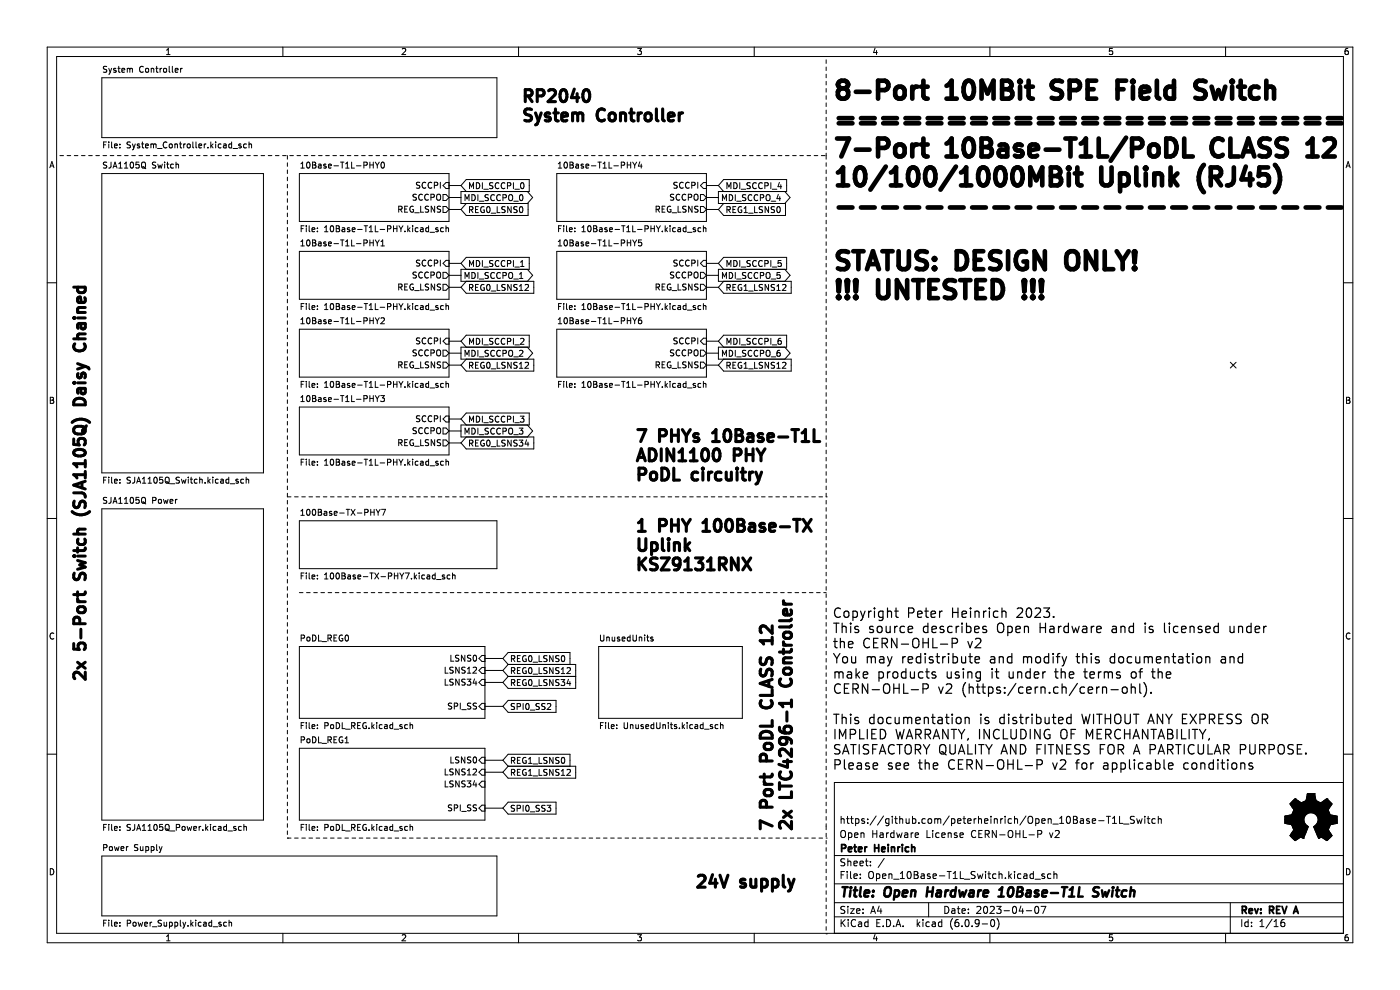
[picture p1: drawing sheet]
<svg xmlns="http://www.w3.org/2000/svg" width="297mm" height="210mm" viewBox="0 0 297 210" stroke-linecap="round" stroke-linejoin="round" font-family="sans-serif">
<path d="M0 0h297v210h-297z" fill-rule="evenodd" fill="#fff" stroke="#fff" stroke-width=".21"/>
<g fill="none" stroke="#000" stroke-width=".21">
<path d="M10 10h277v190h-277zM12 12h273v186h-273zM21.6 16.5h83.8v12.7h-83.8zM22.6 14.1l-.6 .1v.4l.5 .2 .1 .3-.2 .2h-.5M23.1 14.5l.3 .8M23.4 15.3l-.3 .5M23.7 14.5l-.3 .8M24.6 14.6l-.3-.1-.2 .2 .1 .2 .4 .1v.3h-.5M25 14.5h.5M25.2 14.1v1.1l.3 .1M25.9 14.9l.6-.1-.1-.2-.4-.1-.1 .2v.6h.5M27 14.6l.4-.1 .1 .2"/>
<path d="M27 14.5v.8M27.5 14.7l.2-.2 .3 .1 .1 .7M27.5 14.7v.6M30.4 14.2a.56 .56 0 0 0-.8 .5 .56 .56 0 0 0 .8 .5M30.9 14.6l.2-.1 .4 .1-.1 .7-.5-.1zM32.1 14.6h.5v.7M32.1 14.5v.8M33.1 14.5h.4M33.2 14.1v1.1l.3 .1M34 14.5v.8M34.3 14.5l-.3 .2M34.7 14.6l.2-.1 .4 .1-.1 .7-.5-.1z"/>
<path d="M35.3 11.6h.8M35.3 10.6l.4-.3v1.3M35.9 14.1v1.1l.2 .1M36.6 14.1v1.1l.1 .1M37.2 14.9l.6-.1-.1-.2-.4-.1-.1 .2v.6h.5M38.3 14.5v.8M38.7 14.5l-.4 .2M60 10v2M85.3 10.4l.5-.1 .3 .3-.8 1h.8M110 10v2M135.3 10.3h.8l-.5 .5 .4 .1v.6l-.2 .1-.5-.1M160 10v2"/>
<path d="M175.3 12.7v.8M175.3 14.2v.8M175.3 15.7v.8M175.3 17.3v.7M175.3 18.8v.7M185.6 10.2l-.3 .9h.8M185.9 10.7v.9M210 10v2M236 10.3h-.6l-.1 .6 .6-.1 .1 .7-.2 .1-.5-.1M260 10v2M285.9 10.3h-.3l-.2 .3-.1 .7 .3 .3 .4-.1-.1-.7h-.3l-.3 .2M10.6 35.6l.4-1.3 .4 1.3"/>
<path d="M10.7 35.2h.6M12.7 33h.8M14.2 33h.8M15.8 33h.7M17.3 33h.7M18.8 33h.8M20.3 33h.8M21.6 36.8h34.3v63.5h-34.3zM21.9 33h.7M22 30.7h.4M22.6 30.1h-.6v1.3M22.6 34.4l-.6 .1v.4l.5 .2 .1 .3-.2 .3-.5-.1"/>
<path d="M23.1 30.1v.1M23.1 30.5v.9M23.4 33h.7M23.6 34.4l-.1 1.1-.4 .2M23.7 30.1v1.1l.2 .2M24 35.7l.4-1.3 .4 1.3M24.1 35.3h.6M24.3 31l.6-.2-.1-.2-.3-.1-.2 .2v.6h.5M24.9 33h.8M25.2 34.8l.4-.4v1.3M25.2 35.7h.7M25.4 30.6v.1"/>
<path d="M25.4 31.3v.1M26.4 34.8l.4-.4v1.3M26.4 35.7h.7M26.4 33h.8M27.7 30.2l-.5-.1-.3 .3 .2 .3 .5 .2v.4h-.7M27.7 34.5l.2-.1a.68 .68 0 0 1 .5 .6 .68 .68 0 0 1-.5 .7l-.3-.5zM28 33h.7M28.1 30.5l.3 .9M28.4 31.4l-.3 .4M28.7 30.5l-.3 .9M29.5 33h.7M29.5 34.4h-.6l-.1 .6 .6-.1 .1 .6-.2 .2-.5-.2"/>
<path d="M29.6 30.6l-.3-.1-.2 .2 .1 .2 .4 .1v.3h-.5M30 30.5h.5M30.1 34.6l.2-.2a.43 .43 0 0 1 .6 .4v.4a.42 .42 0 0 1-.5 .5 .42 .42 0 0 1-.4-.5zM30.2 30.1v1.1l.3 .2M30.3 35.4l.6 .4M30.9 31l.6-.2-.1-.2-.3-.1-.2 .2v.6h.5M31 33h.8M32 30.7l.4-.2 .2 .2M32 30.5v.9M32.5 33h.8M32.6 30.7l.1-.2 .3 .1 .1 .8M32.6 30.7v.7"/>
<path d="M33.1 34.4l-.7 .1v.4l.5 .2 .2 .3-.3 .3-.5-.1M33.4 31.5h1M33.5 34.8l.2 .9 .3-.6 .2 .6 .2-.9M34 33h.8M34.9 34.4v.1M34.9 34.8v.9M35.3 34.8h.5M35.4 30.2a.56 .56 0 0 0-.8 .5 .56 .56 0 0 0 .8 .6M35.5 34.4v1.1l.3 .2M35.6 33h.7M36 30.7l.1-.2 .4 .2-.1 .6h-.4zM36.8 34.9l-.4-.1-.2 .3 .1 .5h.5"/>
<path d="M37.1 33h.8M37.1 30.7l.5-.1v.8M37.1 30.5v.9M37.3 34.9h.5l.1 .8M37.3 34.4v1.3M38.1 30.5h.5M38.3 30.1v1.1l.3 .2M38.6 33h.8M39 30.5v.9M39.3 30.5l-.3 .3M39.8 30.7l.1-.2 .4 .2-.1 .6h-.4zM40.1 33h.8"/>
<path d="M40.9 30.1v1.1l.2 .2M41.6 30.1v1.1l.2 .2M41.7 33h.7M42.2 31l.6-.2-.1-.2-.3-.1-.2 .2v.6h.5M43.2 33h.8M43.3 30.5v.9M43.7 30.5l-.4 .3M44.1 31.3v.1M44.7 33h.8M44.7 30.1v1.3M44.8 30.9l.4 .5M45.2 30.5l-.5 .5"/>
<path d="M45.7 30.1v.1M45.7 30.5v.9M46.2 33h.8M46.9 30.6l-.4-.1-.2 .3 .1 .5h.5M47.4 30.6h.5l.1 .8M47.8 33h.7M48 30.8l-.6 .3 .2 .3 .4-.1M49.1 30.6l-.3-.1-.3 .3 .2 .5h.4M49.1 30.1v1.3M49.3 33h.7M49.4 31.5h1M50.8 33h.8"/>
<path d="M51.1 30.6l-.3-.1-.2 .2 .1 .2 .4 .1v.3h-.5M52.3 30.6l-.4-.1-.2 .3 .1 .5h.5M52.3 33h.8M52.8 30.7l.5-.1 .1 .8M52.8 30.1v1.3M53.9 33h.7M55.4 33h.7M56.9 33h.8M58.4 33h.8M60 33h.7M61 33v.8M61 34.5v.8"/>
<path d="M61 36.1v.7M61 37.6v.7M61 39.1v.8M61.5 33h.7M63 33h.8M63.5 36.8h31.8v10.2h-31.8zM63.8 35.7h.8M63.8 34.8l.4-.4v1.3M64.5 33h.8M65.2 34.4h.1a.68 .68 0 0 1 .5 .6 .68 .68 0 0 1-.5 .7 .84 .84 0 0 1-.1-1.3zM66 33h.8M66.3 34.4h.4l.3 .2-.3 .4 .3 .1v.3l-.2 .3h-.5z"/>
<path d="M66.3 35h.4M67.6 33h.7M67.6 34.9h.5v.8M68.1 35.1l-.6 .3 .2 .3 .4-.1M69.1 33h.8M69.2 34.9l-.4-.1-.1 .2v.2l.5 .1v.3h-.5M69.7 35.2l.6-.1-.1-.2-.3-.1-.2 .2 .1 .6h.4M70.6 33h.8M70.8 35.2h1M72.1 33h.8M72.2 34.4h.8M72.6 34.4v1.3"/>
<path d="M73.3 35.7h.8M73.3 34.8l.4-.4v1.3M73.7 33h.7M74.6 34.4v1.3h.6M75.2 33h.8M75.6 35.2h1M76.7 33h.8M77.2 35.1l.6-.1 .1-.5-.7-.1v1.3M78.2 33h.8M78.5 35h.7M78.5 34.4v1.3M79.2 34.4v1.3"/>
<path d="M79.6 34.4l.4 .7M79.8 33h.7M80 35.1v.6M80.5 34.4l-.5 .7M80.9 34.5l.2-.1a.68 .68 0 0 1 .5 .6 .68 .68 0 0 1-.5 .7l-.3-.5zM81.3 33h.8M82.8 33h.8M84.3 33h.8M85.9 33h.7M87.4 33h.7M88.9 33h.8M89.1 38.7l-.7 .1v.3l.5 .3 .2 .3-.3 .2h-.5"/>
<path d="M90.3 38.8a.56 .56 0 0 0-.8 .5 .56 .56 0 0 0 .8 .5M90.4 33h.8M91.6 38.8a.56 .56 0 0 0-.8 .5 .56 .56 0 0 0 .8 .5M92 33h.7M92.1 39.3h.6l.1-.5-.7-.1v1.2M93.4 38.7v1.2M93.5 33h.7M95 33h.8M95.3 39.4h2.5M95.3 38.7h-.7l-.6 .7 .6 .6h.7M96.5 33h.8M97.8 39.4l1.1-1.3h13.4v2.5h-14.5v2.6h14.2v2.5h-13.1l-1.1-1.3"/>
<path d="M97.8 39.4l1.1 1.2M98.1 33h.7M99.6 33h.7M101.1 38.8a.64 .64 0 0 1 .7 .6 .64 .64 0 0 1-.7 .6zM101.1 33h.8M102.3 38.8v1.2M102.6 33h.8M104.1 33h.8M104.6 38.8l-.7 .1v.3l.5 .3 .2 .3-.3 .2h-.5M105.7 33h.7M105.8 38.9a.56 .56 0 0 0-.8 .5 .56 .56 0 0 0 .8 .5M107.1 38.9a.56 .56 0 0 0-.8 .5 .56 .56 0 0 0 .8 .5"/>
<path d="M107.2 33h.8M107.7 39.4h.6v-.5l-.6-.1v1.2M108.7 33h.8M108.9 38.8v1.2M110.2 33h.8M110.6 38.9l.1-.1a.68 .68 0 0 1 .5 .6 .68 .68 0 0 1-.5 .6l-.3-.5zM111.8 33h.7M113.3 33h.8M114.8 33h.8M116.3 33h.8M117.9 33h.7M118.1 36.8h31.8v10.2h-31.8z"/>
<path d="M118.4 34.8l.4-.4v1.3M118.4 35.7h.8M119.4 33h.7M119.8 34.5l.1-.1a.68 .68 0 0 1 .5 .6 .68 .68 0 0 1-.5 .7l-.3-.5zM120.9 33h.8M120.9 34.4h.4l.3 .2-.3 .4 .3 .1v.3l-.2 .3h-.5zM120.9 35h.4M122.2 34.9h.5v.8M122.4 33h.8M122.7 35.1l-.6 .3 .2 .3 .4-.1M123.8 34.9l-.3-.1-.2 .2v.2l.5 .1v.3h-.5M124 33h.7"/>
<path d="M124.3 35.2l.6-.1-.1-.2-.3-.1-.2 .2 .1 .6h.4M125.5 35.2h.9M125.5 33h.7M126.8 34.4h.8M127 33h.8M127.2 34.4v1.3M127.9 35.7h.8M127.9 34.8l.4-.4v1.3M128.5 33h.8M129.2 34.4v1.3h.6M130.1 33h.7M130.2 35.2h1"/>
<path d="M131.6 33h.7M131.8 35.1l.6-.1 .1-.5-.7-.1v1.3M133.1 35h.7M133.1 34.4v1.3M133.1 33h.8M133.8 34.4v1.3M134.2 34.4l.4 .7M134.6 33h.8M134.6 35.1v.6M135.1 34.4l-.5 .7M135.7 34.3l-.3 .9h.8M136 34.8v.9"/>
<path d="M136.1 33h.8M137.7 33h.7M139.2 33h.8M140.7 33h.8M142.2 33h.8M143.7 38.7l-.7 .1v.3l.5 .3 .2 .3-.3 .2h-.5M143.8 33h.7M144.9 38.8a.56 .56 0 0 0-.8 .5 .56 .56 0 0 0 .8 .5M145.3 33h.8M146.2 38.8a.56 .56 0 0 0-.8 .5 .56 .56 0 0 0 .8 .5M146.8 39.3h.6v-.5l-.6-.1v1.2M146.8 33h.8"/>
<path d="M148 38.7v1.2M148.3 33h.8M149.9 33h.7M149.9 39.4h2.5M149.9 38.7h-.7l-.6 .7 .6 .6h.7M151.4 33h.7M152.4 39.4l1.1-1.3h13.4v2.5h-14.5v2.6h14.2v2.5h-13.1l-1.1-1.3M152.4 39.4l1.1 1.2M152.9 33h.8M154.4 33h.8M155.7 38.8a.64 .64 0 0 1 .7 .6 .64 .64 0 0 1-.7 .6zM156 33h.7"/>
<path d="M156.9 38.8v1.2M157.5 33h.7M159 33h.8M159.2 38.8l-.7 .1v.3l.6 .3 .1 .3-.3 .2h-.5M160.4 38.9a.56 .56 0 0 0-.8 .5 .56 .56 0 0 0 .8 .5M160.5 33h.8M161.7 38.9a.56 .56 0 0 0-.8 .5 .56 .56 0 0 0 .8 .5M162.1 33h.7M162.3 39.4h.6v-.5l-.6-.1v1.2M163.5 38.8v1.2M163.6 33h.7M165.1 33h.8"/>
<path d="M165.3 38.7l-.3 .9h.8M165.6 39.2v.8M166.6 33h.8M168.2 33h.7M169.7 33h.7M171.2 33h.8M172.7 33h.8M174.2 33h.8M175.3 20.3v.8M175.3 21.8v.8M175.3 23.4v.7M175.3 24.9v.7"/>
<path d="M175.3 26.4v.8M175.3 27.9v.8M175.3 29.5v.7M175.3 31v.7M175.3 32.5v1.3M175.3 34.5v.8M175.3 36.1v.7M175.3 37.6v.7M175.3 39.1v.8M285.6 35.6l.4-1.3 .4 1.3M285.7 35.2h.6M10 60h2"/>
<path d="M61 40.6v.8M61 42.2v.7M61 43.7v.7M61 45.2v.8M61 46.7v.8M61 48.2v.8M61 49.8v.7M61 51.3v.8M61 52.8v.8M61 54.3v.8M61 55.9v.7M61 57.4v.8"/>
<path d="M61 58.9v.8M63.5 53.3h31.8v10.2h-31.8zM63.8 51.3l.4-.4v1.3M63.8 52.2h.8M63.9 48.5h.4M64.5 47.9h-.6v1.3M65 47.9v.1M65 48.3v.9M65.2 51l.1-.1a.68 .68 0 0 1 .5 .6 .68 .68 0 0 1-.5 .7 .84 .84 0 0 1-.1-1.2zM65.6 47.9v1.1l.2 .2M66.2 48.7l.6-.1-.1-.2-.3-.1-.2 .2v.6h.5M66.3 50.9h.4l.3 .2-.3 .4 .3 .1v.3l-.2 .3h-.5z"/>
<path d="M66.3 51.5h.4M67.3 49v.2M67.3 48.4v.1M67.6 51.4h.5v.8M68.1 51.6l-.6 .3 .2 .3 .4-.1M68.8 48.3l.4-.4v1.3M68.8 49.2h.8M69.2 51.4l-.4-.1-.1 .2v.2l.5 .1v.3h-.5M69.7 51.7l.6-.1-.1-.2-.3-.1-.2 .2 .1 .6h.4M70.2 48l.2-.1a.68 .68 0 0 1 .4 .6 .68 .68 0 0 1-.4 .7l-.3-.5zM70.8 51.7h1M71.3 47.9h.5l.2 .2-.2 .4 .2 .1 .1 .3-.3 .3h-.5z"/>
<path d="M71.3 48.5h.5M72.2 50.9h.8M72.6 50.9v1.3M72.6 48.4h.5v.8M73.1 48.6l-.6 .3 .2 .3 .4-.1M73.3 51.3l.4-.4v1.3M73.3 52.2h.8M74.2 48.4l-.3-.1-.2 .2v.2l.5 .1v.3h-.5M74.6 50.9v1.3h.6M74.7 48.7l.6-.1v-.2l-.4-.1-.2 .2 .1 .6h.5M75.6 51.7h1M75.9 48.7h.9"/>
<path d="M77.2 51.6l.6-.1 .1-.5-.7-.1v1.3M77.3 47.9h.7M77.6 47.9v1.3M78.3 49.2h.8M78.3 48.3l.4-.4v1.3M78.5 50.9v1.3M78.5 51.5h.7M79.2 50.9v1.3M79.6 50.9l.4 .7M79.6 47.9v1.3h.6M80 51.6v.6M80.5 50.9l-.5 .7"/>
<path d="M80.6 48.7h1M80.8 52.2h.7M80.8 51.3l.4-.4v1.3M82.2 48.6l.6-.1 .1-.5-.7-.1v1.3M83.5 48.5h.7M83.5 47.9v1.3M84.2 47.9v1.3M84.6 44.4l.6-.1 .1-.4-.7-.2v1.3M84.6 47.9l.5 .7M84.9 44.4l.4 .6M85.1 48.6v.6M85.5 47.9l-.4 .7"/>
<path d="M85.9 44.3h.4M85.9 49v.2M86.5 43.7h-.6v1.3h.6M86.5 47.9v1.3M86.6 48.7l.4 .5M87 48.3l-.5 .5M87.5 47.9v.1M87.5 48.3v.9M87.7 43.8a.58 .58 0 0 0-.8 .6 .58 .58 0 0 0 .8 .5v-.4h-.2M88 45.1h.9M88.3 41.3h-.6v.4l.5 .2 .1 .3-.2 .3-.5-.1M88.3 57.8h-.6v.4l.5 .2 .1 .3-.2 .3-.5-.1"/>
<path d="M88.7 48.4l-.4-.1-.2 .3 .1 .5h.5M89.1 55.2l-.7 .1v.4l.5 .2 .2 .3-.3 .2h-.5M89.2 48.4h.5l.1 .8M89.2 43.7v1.3h.6M89.6 57.8a.56 .56 0 0 0-.8 .5 .56 .56 0 0 0 .8 .6M89.6 41.3a.56 .56 0 0 0-.8 .5 .56 .56 0 0 0 .8 .6M89.8 48.6l-.6 .3 .1 .3 .5-.1M90.3 55.3a.56 .56 0 0 0-.8 .5 .56 .56 0 0 0 .8 .5M90.9 57.8a.56 .56 0 0 0-.8 .5 .56 .56 0 0 0 .8 .6M90.9 41.3a.56 .56 0 0 0-.8 .5 .56 .56 0 0 0 .8 .6M90.9 48.4l-.3-.1-.3 .3 .1 .5h.5M90.9 47.9v1.3"/>
<path d="M90.9 43.8l-.4-.1-.3 .3 .1 .3 .6 .2v.4l-.7 .1M91.2 49.3h1M91.4 58.4l.6-.1 .1-.5-.7-.1v1.3M91.4 41.9l.6-.1 .1-.5-.7-.1v1.3M91.6 55.3a.56 .56 0 0 0-.8 .5 .56 .56 0 0 0 .8 .5M92.1 55.8h.6l.1-.5-.7-.1v1.2M92.2 43.7v1.3l-.7-1.3v1.3M92.7 57.9l.2-.2a.43 .43 0 0 1 .6 .4v.5a.42 .42 0 0 1-.4 .4 .42 .42 0 0 1-.5-.4zM92.7 41.4l.2-.2a.43 .43 0 0 1 .6 .4v.4a.42 .42 0 0 1-.4 .5 .42 .42 0 0 1-.5-.5zM92.9 48.4l-.3-.1-.2 .2 .1 .2 .4 .1v.3h-.5M93.4 55.2v1.2M93.5 43.8l-.5-.1-.3 .3 .2 .3 .5 .2v.4l-.7 .1"/>
<path d="M94 43.8h.6l.7 .6-.7 .7h-.6zM94 41.3h.6l.7 .6-.7 .6h-.6zM94 57.8h.6l.7 .6-.7 .6h-.6zM94.1 48.4l-.4-.1-.2 .3 .1 .5h.5M94.6 48.4h.5l.1 .8M94.6 47.9v1.3M95.3 55.2h-.7l-.6 .7 .6 .6h.7M95.3 41.9h2.5M95.3 58.4h2.5M95.3 44.4h2.5M95.3 55.9h2.5M97.8 55.9l1.1-1.3h13.4v2.5h-14.5v2.6h15.4v2.5h-14.3l-1.1-1.3"/>
<path d="M97.8 55.9l1.1 1.2M98.7 42.6v-1.3l.4 .9 .4-.9v1.3M98.7 59.1v-1.3l.4 .9 .4-.9v1.3M98.9 59.7l-1.1 1.2M98.9 43.2l-1.1 1.2M99.6 40v-1.2l.4 .9 .5-.9v1.2M99.6 44.5l.6-.1 .1-.4-.7-.2v1.3M99.6 56.5v-1.2l.4 .9 .5-.9v1.2M99.9 44.5l.4 .6M100.1 41.3a.64 .64 0 0 1 .7 .6 .64 .64 0 0 1-.7 .7zM100.1 57.8a.64 .64 0 0 1 .7 .6 .64 .64 0 0 1-.7 .7zM100.9 44.4h.4"/>
<path d="M101.1 55.3a.64 .64 0 0 1 .7 .6 .64 .64 0 0 1-.7 .6zM101.4 41.3v1.3M101.4 57.8v1.3M101.5 43.8h-.6v1.3h.6M101.7 59.2h.9M101.7 42.7h.9M102.3 55.3v1.2M102.6 56.7h1M102.6 40.1h1M102.7 43.9a.58 .58 0 0 0-.7 .6 .58 .58 0 0 0 .8 .5v-.4h-.3M103.4 44l.1-.2a.68 .68 0 0 1 .5 .7 .68 .68 0 0 1-.5 .6l-.3-.5zM103.6 41.4h-.7v.4l.6 .2 .1 .3-.2 .3-.5-.1"/>
<path d="M103.6 57.9h-.7v.4l.6 .2 .1 .3-.2 .3-.5-.1M104.2 45.2h1M104.6 55.3l-.7 .1v.3l.5 .3 .2 .3-.3 .2h-.5M104.9 57.9a.56 .56 0 0 0-.8 .5 .56 .56 0 0 0 .8 .6M104.9 41.4a.56 .56 0 0 0-.8 .5 .56 .56 0 0 0 .8 .5M105.5 43.8v1.3h.6M105.8 55.4a.56 .56 0 0 0-.8 .5 .56 .56 0 0 0 .8 .5M106.2 57.9a.56 .56 0 0 0-.8 .5 .56 .56 0 0 0 .8 .6M106.2 41.4a.56 .56 0 0 0-.8 .5 .56 .56 0 0 0 .8 .5M106.7 42l.6-.1 .1-.5-.7-.1v1.3M106.7 58.5l.6-.1 .1-.5-.7-.1v1.3M107.1 55.4a.56 .56 0 0 0-.8 .5 .56 .56 0 0 0 .8 .5"/>
<path d="M107.2 43.9l-.7 .1v.3l.5 .3 .2 .3-.3 .2-.5-.1M107.7 55.9h.6v-.5l-.6-.1v1.2M108 41.5l.2-.2a.43 .43 0 0 1 .6 .4v.4a.42 .42 0 0 1-.5 .5 .42 .42 0 0 1-.4-.5zM108 58l.2-.2a.43 .43 0 0 1 .6 .4v.4a.42 .42 0 0 1-.5 .5 .42 .42 0 0 1-.4-.5zM108.4 43.8v1.3l-.7-1.3v1.3M108.9 55.3v1.2M109 59.2h1M109 42.7h1M109.2 56.7h1M109.2 40.1h1M109.7 43.9l-.7 .1v.3l.6 .3 .1 .3-.2 .2-.5-.1M110.2 58.2l.4-.4v1.3"/>
<path d="M110.2 59.1h.7M110.3 44l.2-.2a.68 .68 0 0 1 .4 .7 .68 .68 0 0 1-.4 .6l-.3-.5zM110.3 41.4l.2-.1a.68 .68 0 0 1 .4 .6 .68 .68 0 0 1-.4 .7l-.3-.5zM110.4 56.5h.8M110.4 55.6l.4-.3v1.2M111.9 57.1l1.1 1.3-1.1 1.3M111.9 40.6l1.1 1.3-1.1 1.3M118.1 53.3h31.8v10.2h-31.8zM118.4 51.3l.4-.4v1.3M118.4 52.2h.8M118.5 48.5h.4M119.1 47.9h-.6v1.3"/>
<path d="M119.6 47.9v.1M119.6 48.3v.9M119.8 51l.1-.1a.68 .68 0 0 1 .5 .6 .68 .68 0 0 1-.5 .7l-.3-.5zM120.2 47.9v1.1l.2 .2M120.8 48.7l.6-.1-.1-.2-.3-.1-.2 .2 .1 .6h.4M120.9 50.9h.4l.3 .2-.3 .4 .3 .1v.3l-.2 .3h-.5zM120.9 51.5h.4M121.9 49v.2M121.9 48.4v.1M122.2 51.4h.5v.8M122.7 51.6l-.6 .3 .2 .3 .4-.1M123.5 49.2h.7"/>
<path d="M123.5 48.3l.3-.4v1.3M123.8 51.4l-.3-.1-.2 .2v.2l.5 .1v.3h-.5M124.3 51.7l.6-.1-.1-.2-.3-.1-.2 .2 .1 .6h.4M124.8 48l.2-.1a.68 .68 0 0 1 .4 .6 .68 .68 0 0 1-.4 .7l-.3-.5zM125.5 51.7h.9M125.9 47.9h.5l.2 .2-.2 .4 .2 .1 .1 .3-.3 .3h-.5zM125.9 48.5h.5M126.8 50.9h.8M127.2 50.9v1.3M127.2 48.4h.5l.1 .8M127.8 48.6l-.7 .3 .2 .3 .5-.1M127.9 51.3l.4-.4v1.3"/>
<path d="M127.9 52.2h.8M128.8 48.4l-.3-.1-.2 .2 .1 .2 .4 .1v.3h-.5M129.2 50.9v1.3h.6M129.3 48.7l.6-.1v-.2l-.4-.1-.2 .2 .1 .6h.5M130.2 51.7h1M130.5 48.7h.9M131.8 51.6l.6-.1 .1-.5-.7-.1v1.3M131.9 47.9h.7M132.2 47.9v1.3M133 49.2h.7M133 48.3l.3-.4v1.3M133.1 50.9v1.3"/>
<path d="M133.1 51.5h.7M133.8 50.9v1.3M134.2 50.9l.4 .7M134.2 47.9v1.3h.6M134.6 51.6v.6M135.1 50.9l-.5 .7M135.2 48.7h1M136.1 50.9h-.6l-.1 .6 .6-.1 .1 .6-.2 .2-.5-.2M136.8 48.6l.6-.1 .1-.5-.7-.1v1.3M138.1 48.5h.7M138.1 47.9v1.3M138.8 47.9v1.3"/>
<path d="M139.2 44.4l.6-.1 .1-.4-.7-.2v1.3M139.2 47.9l.5 .7M139.5 44.4l.4 .6M139.7 48.6v.6M140.1 47.9l-.4 .7M140.5 44.3h.4M140.5 49v.2M141.1 43.7h-.6v1.3h.6M141.1 47.9v1.3M141.2 48.7l.4 .5M141.6 48.3l-.5 .5M142.1 47.9v.1"/>
<path d="M142.1 48.3v.9M142.3 43.8a.58 .58 0 0 0-.8 .6 .58 .58 0 0 0 .8 .5v-.4h-.2M142.6 45.1h.9M142.9 57.8h-.6v.4l.5 .2 .1 .3-.2 .3-.5-.1M142.9 41.3h-.6v.4l.5 .2 .1 .3-.2 .3-.5-.1M143.3 48.4l-.4-.1-.2 .3 .1 .5h.5M143.7 55.2l-.7 .1v.4l.5 .2 .2 .3-.3 .2h-.5M143.8 48.4h.5l.1 .8M143.8 43.7v1.3h.7M144.2 41.3a.56 .56 0 0 0-.8 .5 .56 .56 0 0 0 .8 .6M144.2 57.8a.56 .56 0 0 0-.8 .5 .56 .56 0 0 0 .8 .6M144.4 48.6l-.6 .3 .2 .3 .4-.1"/>
<path d="M144.9 55.3a.56 .56 0 0 0-.8 .5 .56 .56 0 0 0 .8 .5M145.5 41.3a.56 .56 0 0 0-.8 .5 .56 .56 0 0 0 .8 .6M145.5 57.8a.56 .56 0 0 0-.8 .5 .56 .56 0 0 0 .8 .6M145.5 48.4l-.3-.1-.3 .3 .1 .5h.5M145.5 47.9v1.3M145.5 43.8l-.4-.1-.3 .3 .1 .3 .6 .2v.4l-.7 .1M145.8 49.3h1M146 58.4l.6-.1 .1-.5-.7-.1v1.3M146 41.9l.6-.1 .1-.5-.7-.1v1.3M146.2 55.3a.56 .56 0 0 0-.8 .5 .56 .56 0 0 0 .8 .5M146.8 55.8h.6v-.5l-.6-.1v1.2M146.8 43.7v1.3l-.7-1.3v1.3"/>
<path d="M147.3 57.9l.2-.2a.43 .43 0 0 1 .6 .4v.5a.42 .42 0 0 1-.4 .4 .42 .42 0 0 1-.5-.4zM147.3 41.4l.2-.2a.43 .43 0 0 1 .6 .4v.4a.42 .42 0 0 1-.4 .5 .42 .42 0 0 1-.5-.5zM147.5 48.4l-.3-.1-.2 .2 .1 .2 .4 .1v.3h-.5M148 55.2v1.2M148.1 43.8l-.5-.1-.2 .3 .1 .3 .5 .2v.4l-.6 .1M148.6 43.8h.6l.7 .6-.7 .7h-.6zM148.6 41.3h.6l.7 .6-.7 .6h-.6zM148.6 57.8h.6l.7 .6-.7 .6h-.6zM148.7 48.4l-.4-.1-.2 .3 .1 .5h.5M149.2 48.4h.5l.1 .8M149.2 47.9v1.3M149.9 41.9h2.5"/>
<path d="M149.9 58.4h2.5M149.9 44.4h2.5M149.9 55.9h2.5M149.9 55.2h-.7l-.6 .7 .6 .6h.7M152.4 55.9l1.1-1.3h13.4v2.5h-14.5v2.6h15.4v2.5h-14.3l-1.1-1.3M152.4 55.9l1.1 1.2M153.3 42.6v-1.3l.4 .9 .4-.9v1.3M153.3 59.1v-1.3l.4 .9 .4-.9v1.3M153.5 59.7l-1.1 1.2M153.5 43.2l-1.1 1.2M154.2 44.5l.6-.1 .1-.4-.7-.2v1.3M154.2 40v-1.2l.4 .9 .5-.9v1.2"/>
<path d="M154.2 56.5v-1.2l.4 .9 .5-.9v1.2M154.5 44.5l.4 .6M154.7 57.8a.64 .64 0 0 1 .7 .6 .64 .64 0 0 1-.7 .7zM154.7 41.3a.64 .64 0 0 1 .7 .6 .64 .64 0 0 1-.7 .7zM155.5 44.4h.4M155.7 55.3a.64 .64 0 0 1 .7 .6 .64 .64 0 0 1-.7 .6zM156 41.3v1.3M156 57.8v1.3M156.1 43.8h-.6v1.3h.6M156.3 59.2h1M156.3 42.7h1M156.9 55.3v1.2"/>
<path d="M157.2 56.7h1M157.2 40.1h1M157.3 43.9a.58 .58 0 0 0-.7 .6 .58 .58 0 0 0 .8 .5v-.4h-.3M157.8 45.1h.8M157.8 44.2l.4-.4v1.3M158.2 57.9h-.6v.4l.5 .2 .1 .3-.2 .3-.5-.1M158.2 41.4h-.6v.4l.5 .2 .1 .3-.2 .3-.5-.1M158.8 45.2h1M159.2 55.3l-.7 .1v.3l.6 .3 .1 .3-.3 .2h-.5M159.5 57.9a.56 .56 0 0 0-.8 .5 .56 .56 0 0 0 .8 .6M159.5 41.4a.56 .56 0 0 0-.8 .5 .56 .56 0 0 0 .8 .5M160.1 43.8v1.3h.6"/>
<path d="M160.4 55.4a.56 .56 0 0 0-.8 .5 .56 .56 0 0 0 .8 .5M160.8 57.9a.56 .56 0 0 0-.8 .5 .56 .56 0 0 0 .8 .6M160.8 41.4a.56 .56 0 0 0-.8 .5 .56 .56 0 0 0 .8 .5M161.3 58.5l.6-.1 .1-.5-.7-.1v1.3M161.3 42l.6-.1 .1-.5-.7-.1v1.3M161.7 55.4a.56 .56 0 0 0-.8 .5 .56 .56 0 0 0 .8 .5M161.8 43.9l-.7 .1v.3l.6 .3 .1 .3-.3 .2-.5-.1M162.3 55.9h.6v-.5l-.6-.1v1.2M162.6 58l.2-.2a.43 .43 0 0 1 .6 .4v.4a.42 .42 0 0 1-.5 .5 .42 .42 0 0 1-.4-.5zM162.6 41.5l.2-.2a.43 .43 0 0 1 .6 .4v.4a.42 .42 0 0 1-.5 .5 .42 .42 0 0 1-.4-.5zM163 43.8v1.3l-.7-1.3v1.3M163.5 55.3v1.2"/>
<path d="M163.6 59.2h1M163.6 42.7h1M163.8 56.7h1M163.8 40.1h1M164.3 43.9l-.7 .1v.3l.6 .3 .1 .3-.2 .2-.5-.1M164.9 44l.2-.2a.68 .68 0 0 1 .4 .7 .68 .68 0 0 1-.4 .6l-.3-.5zM165.1 41.2l-.3 .9h.8M165.4 41.7v.9M165.5 57.8h-.6l-.1 .6 .6-.1 .1 .7-.2 .1-.5-.1M165.7 55.3h-.6l-.1 .6 .6-.1 .1 .6-.2 .1-.5-.1M166.5 57.1l1.1 1.3-1.1 1.3M166.5 40.6l1.1 1.3-1.1 1.3"/>
<path d="M175.3 40.6v.8M175.3 42.2v.7M175.3 43.7v.7M175.3 45.2v.8M175.3 46.7v.8M175.3 48.2v.8M175.3 49.8v.7M175.3 51.3v.8M175.3 52.8v.8M175.3 54.3v.8M175.3 55.9v.7M175.3 57.4v.8"/>
<path d="M175.3 58.9v.8M285 60h2M61 60.4v.8M61 62v.7M61 63.5v.7M61 65v.8M61 66.5v.8M61 68.1v.7M61 69.6v.7M61 71.1v.8M61 72.6v.8M61 74.2v.7"/>
<path d="M61 75.7v.7M61 77.2v.8M61 78.7v.8M63.5 69.8h31.8v10.2h-31.8zM63.8 67.8l.4-.4v1.3M63.8 68.7h.8M63.9 65h.4M64.5 64.4h-.6v1.3M65 64.4v.1M65 64.8v.9M65.2 67.5l.1-.1a.68 .68 0 0 1 .5 .6 .68 .68 0 0 1-.5 .7 .84 .84 0 0 1-.1-1.2zM65.6 64.4v1.1l.2 .2"/>
<path d="M66.2 65.2l.6-.1-.1-.2-.3-.1-.2 .2v.6h.5M66.3 67.4h.4l.3 .2-.3 .4 .3 .1v.3l-.2 .3h-.5zM66.3 68h.4M67.3 64.9v.1M67.3 65.5v.2M67.6 67.9h.5v.8M68.1 68.1l-.6 .3 .2 .3 .4-.1M68.8 64.8l.4-.4v1.3M68.8 65.7h.8M69.2 67.9l-.4-.1-.1 .2v.2l.5 .1v.3h-.5M69.7 68.3l.6-.2-.1-.2-.3-.1-.2 .2 .1 .6h.4M70.2 64.5l.2-.1a.68 .68 0 0 1 .4 .6 .68 .68 0 0 1-.4 .7l-.3-.5z"/>
<path d="M70.8 68.2h1M71.3 64.4h.5l.2 .2-.2 .4 .2 .1 .1 .3-.3 .3h-.5zM71.3 65h.5M72.2 67.4h.8M72.6 67.4v1.3M72.6 64.9h.5v.8M73.1 65.1l-.6 .3 .2 .3 .4-.1M73.3 67.8l.4-.4v1.3M73.3 68.7h.8M74.2 64.9l-.3-.1-.2 .2v.2l.5 .1v.3h-.5M74.6 67.4v1.3h.6M74.7 65.2l.6-.1v-.2l-.4-.1-.2 .2 .1 .6h.5"/>
<path d="M75.6 68.2h1M75.9 65.2h.9M77.2 68.1l.6-.1 .1-.5-.7-.1v1.3M77.3 64.4h.7M77.6 64.4v1.3M78.3 64.8l.4-.4v1.3M78.3 65.7h.8M78.5 67.4v1.3M78.5 68h.7M79.2 67.4v1.3M79.6 67.4l.4 .7M79.6 64.4v1.3h.6"/>
<path d="M80 68.1v.6M80.5 67.4l-.5 .7M80.6 65.2h1M80.8 67.5l.5-.1 .2 .4-.7 .9h.7M82.2 65.1l.6-.1 .1-.5-.7-.1v1.3M83.5 64.4v1.3M83.5 65h.7M84.2 64.4v1.3M84.6 60.9h.6l.1-.5-.7-.1v1.2M84.6 77.4h.6l.1-.5-.7-.1v1.2M84.6 64.4l.5 .7M84.9 77.4l.4 .6"/>
<path d="M84.9 60.9l.4 .6M85.1 65.1v.6M85.5 64.4l-.4 .7M85.9 77.4h.4M85.9 60.9h.4M85.9 65.5v.2M86.5 60.3h-.6v1.2h.6M86.5 76.8h-.6v1.2h.6M86.5 64.4v1.3M86.6 65.2l.4 .5M87 64.8l-.5 .5M87.5 64.4v.1"/>
<path d="M87.5 64.8v.9M87.7 60.3a.58 .58 0 0 0-.8 .6 .58 .58 0 0 0 .8 .5v-.4h-.2M87.7 76.8a.58 .58 0 0 0-.8 .6 .58 .58 0 0 0 .8 .5v-.4h-.2M88 61.6h.9M88 78.2h.9M88.3 74.3h-.6v.4l.5 .2 .1 .3-.2 .3-.5-.1M88.7 64.9l-.4-.1-.2 .3 .1 .5h.5M89.1 71.7l-.7 .1v.4l.5 .2 .2 .3-.3 .2h-.5M89.2 64.9h.5l.1 .8M89.2 60.3v1.2h.6M89.2 76.8v1.2h.6M89.6 74.3a.56 .56 0 0 0-.8 .6 .56 .56 0 0 0 .8 .5"/>
<path d="M89.8 65.1l-.6 .3 .1 .3 .5-.1M90.3 71.8a.56 .56 0 0 0-.8 .5 .56 .56 0 0 0 .8 .5M90.9 74.3a.56 .56 0 0 0-.8 .6 .56 .56 0 0 0 .8 .5M90.9 64.9l-.3-.1-.3 .3 .1 .5h.5M90.9 64.4v1.3M90.9 60.3h-.4l-.3 .2 .1 .3 .6 .2v.4l-.7 .1M90.9 76.8h-.4l-.3 .2 .1 .3 .6 .2v.4l-.7 .1M91.2 65.8h1M91.4 74.9l.6-.1 .1-.5-.7-.1v1.3M91.6 71.8a.56 .56 0 0 0-.8 .5 .56 .56 0 0 0 .8 .5M92.1 72.3h.6l.1-.5-.7-.1v1.2M92.2 60.3v1.2l-.7-1.2v1.2"/>
<path d="M92.2 76.8v1.2l-.7-1.2v1.2M92.7 74.4l.2-.2a.43 .43 0 0 1 .6 .4v.5a.42 .42 0 0 1-.4 .4 .42 .42 0 0 1-.5-.4zM92.9 64.9l-.3-.1-.2 .2 .1 .2 .4 .1v.3h-.5M93.4 71.7v1.2M93.5 76.8h-.5l-.3 .2 .2 .3 .5 .2v.4l-.7 .1M93.5 60.3h-.5l-.3 .2 .2 .3 .5 .2v.4l-.7 .1M94 74.3h.6l.7 .6-.7 .6h-.6zM94 60.3h.6l.7 .6-.7 .7h-.6zM94 76.8h.6l.7 .7-.7 .6h-.6zM94.1 64.9l-.4-.1-.2 .3 .1 .5h.5M94.6 64.4v1.3M94.6 64.9h.5l.1 .8"/>
<path d="M95.3 60.9h2.5M95.3 77.5h2.5M95.3 72.4h2.5M95.3 74.9h2.5M95.3 71.7h-.7l-.6 .7 .6 .6h.7M97.8 72.4l1.1 1.2M97.8 72.4l1.1-1.3h13.4v2.5h-14.5v2.6h15.4v2.5h-14.3l-1.1-1.2M98.7 75.6v-1.3l.4 .9 .4-.9v1.3M98.9 76.2l-1.1 1.3M99.6 61l.6-.1 .1-.4-.7-.2v1.3M99.6 73v-1.2l.4 .9 .5-.9v1.2M99.6 77.5h.6l.1-.5-.7-.1v1.2"/>
<path d="M99.9 77.5l.4 .6M99.9 61l.4 .6M100.1 74.3a.64 .64 0 0 1 .7 .6 .64 .64 0 0 1-.7 .7zM100.9 60.9h.4M100.9 77.5h.4M101.1 71.8a.64 .64 0 0 1 .7 .6 .64 .64 0 0 1-.7 .6zM101.4 74.3v1.3M101.5 76.9h-.6v1.2h.6M101.5 60.3h-.6v1.3h.6M101.7 75.7h.9M102.3 71.8v1.2M102.6 73.2h1"/>
<path d="M102.7 76.9a.58 .58 0 0 0-.7 .6 .58 .58 0 0 0 .8 .5v-.4h-.3M102.7 60.4a.58 .58 0 0 0-.7 .6 .58 .58 0 0 0 .8 .5v-.4h-.3M103.4 60.5l.1-.2a.68 .68 0 0 1 .5 .7 .68 .68 0 0 1-.5 .6l-.3-.5zM103.4 77l.1-.1a.68 .68 0 0 1 .5 .6 .68 .68 0 0 1-.5 .6l-.3-.5zM103.6 74.4h-.7v.4l.6 .2 .1 .3-.2 .3-.5-.1M104.2 78.2h1M104.2 61.7h1M104.6 71.8l-.7 .1v.4l.5 .2 .2 .3-.3 .2h-.5M104.9 74.4a.56 .56 0 0 0-.8 .5 .56 .56 0 0 0 .8 .6M105.5 76.9v1.2h.6M105.5 60.3v1.3h.6M105.8 71.9a.56 .56 0 0 0-.8 .5 .56 .56 0 0 0 .8 .5"/>
<path d="M106.2 74.4a.56 .56 0 0 0-.8 .5 .56 .56 0 0 0 .8 .6M106.7 75l.6-.1 .1-.5-.7-.1v1.3M107.1 71.9a.56 .56 0 0 0-.8 .5 .56 .56 0 0 0 .8 .5M107.2 76.9l-.7 .1v.3l.5 .3 .2 .3-.3 .2h-.5M107.2 60.4l-.7 .1v.3l.5 .3 .2 .3-.3 .2h-.5M107.7 72.4h.6v-.5l-.6-.1v1.2M108 74.5l.2-.2a.43 .43 0 0 1 .6 .4v.5a.42 .42 0 0 1-.5 .4 .42 .42 0 0 1-.4-.4zM108.4 60.3v1.3l-.7-1.3v1.3M108.4 76.9v1.2l-.7-1.2v1.2M108.9 71.8v1.2M109 75.7h1M109.2 73.2h1"/>
<path d="M109.7 76.9l-.7 .1v.3l.6 .3 .1 .3-.2 .2h-.5M109.7 60.4l-.7 .1v.3l.6 .3 .1 .3-.2 .2h-.5M110.2 78.1h.7M110.2 60.7l.4-.4v1.3M110.2 77.2l.4-.3v1.2M110.2 61.6h.7M110.2 74.4l.5-.1 .2 .4-.8 .9h.8M110.4 71.9l.5-.1 .3 .3-.8 .9h.8M111.4 77l.5-.1 .2 .3-.8 .9h.8M111.4 60.5l.5-.2 .2 .4-.8 .9h.8M111.9 73.6l1.1 1.3-1.1 1.3M118.1 69.8h31.8v10.2h-31.8z"/>
<path d="M118.4 67.8l.4-.4v1.3M118.4 68.7h.8M118.5 65h.4M119.1 64.4h-.6v1.3M119.6 64.4v.1M119.6 64.8v.9M119.8 67.5l.1-.1a.68 .68 0 0 1 .5 .6 .68 .68 0 0 1-.5 .7l-.3-.5zM120.2 64.4v1.1l.2 .2M120.8 65.2l.6-.1-.1-.2-.3-.1-.2 .2 .1 .6h.4M120.9 67.4h.4l.3 .2-.3 .4 .3 .1v.3l-.2 .3h-.5zM120.9 68h.4M121.9 65.5v.2"/>
<path d="M121.9 64.9v.1M122.2 67.9h.5v.8M122.7 68.1l-.6 .3 .2 .3 .4-.1M123.5 64.8l.3-.4v1.3M123.5 65.7h.7M123.8 67.9l-.3-.1-.2 .2v.2l.5 .1v.3h-.5M124.3 68.3l.6-.2-.1-.2-.3-.1-.2 .2 .1 .6h.4M124.8 64.5l.2-.1a.68 .68 0 0 1 .4 .6 .68 .68 0 0 1-.4 .7l-.3-.5zM125.5 68.2h.9M125.9 64.4h.5l.2 .2-.2 .4 .2 .1 .1 .3-.3 .3h-.5zM125.9 65h.5M126.8 67.4h.8"/>
<path d="M127.2 67.4v1.3M127.2 64.9h.5l.1 .8M127.8 65.1l-.7 .3 .2 .3 .5-.1M127.9 67.8l.4-.4v1.3M127.9 68.7h.8M128.8 64.9l-.3-.1-.2 .2 .1 .2 .4 .1v.3h-.5M129.2 67.4v1.3h.6M129.3 65.2l.6-.1v-.2l-.4-.1-.2 .2 .1 .6h.5M130.2 68.2h1M130.5 65.2h.9M131.8 68.1l.6-.1 .1-.5-.7-.1v1.3M131.9 64.4h.7"/>
<path d="M132.2 64.4v1.3M133 64.8l.3-.4v1.3M133 65.7h.7M133.1 67.4v1.3M133.1 68h.7M133.8 67.4v1.3M134.2 67.4l.4 .7M134.2 64.4v1.3h.6M134.6 68.1v.6M135.1 67.4l-.5 .7M135.2 65.2h1M136 67.4l-.3 .1-.2 .2-.1 .7 .3 .3 .4-.1-.1-.6-.3-.1-.3 .2"/>
<path d="M136.8 65.1l.6-.1 .1-.5-.7-.1v1.3M138.1 64.4v1.3M138.1 65h.7M138.8 64.4v1.3M139.2 60.9h.6l.1-.5-.7-.1v1.2M139.2 77.4h.6l.1-.5-.7-.1v1.2M139.2 64.4l.5 .7M139.5 77.4l.4 .6M139.5 60.9l.4 .6M139.7 65.1v.6M140.1 64.4l-.4 .7M140.5 77.4h.4"/>
<path d="M140.5 60.9h.4M140.5 65.5v.2M141.1 60.3h-.6v1.2h.6M141.1 76.8h-.6v1.2h.6M141.1 64.4v1.3M141.2 65.2l.4 .5M141.6 64.8l-.5 .5M142.1 64.4v.1M142.1 64.8v.9M142.3 60.3a.58 .58 0 0 0-.8 .6 .58 .58 0 0 0 .8 .5v-.4h-.2M142.3 76.8a.58 .58 0 0 0-.8 .6 .58 .58 0 0 0 .8 .5v-.4h-.2M142.6 61.6h.9"/>
<path d="M142.6 78.2h.9M142.9 74.3h-.6v.4l.5 .2 .1 .3-.2 .3-.5-.1M143.3 64.9l-.4-.1-.2 .3 .1 .5h.5M143.7 71.7l-.7 .1v.4l.5 .2 .2 .3-.3 .2h-.5M143.8 64.9h.5l.1 .8M143.8 60.3v1.2h.7M143.8 76.8v1.2h.7M144.2 74.3a.56 .56 0 0 0-.8 .6 .56 .56 0 0 0 .8 .5M144.4 65.1l-.6 .3 .2 .3 .4-.1M144.9 71.8a.56 .56 0 0 0-.8 .5 .56 .56 0 0 0 .8 .5M145.5 74.3a.56 .56 0 0 0-.8 .6 .56 .56 0 0 0 .8 .5M145.5 64.9l-.3-.1-.3 .3 .1 .5h.5"/>
<path d="M145.5 64.4v1.3M145.5 60.3h-.4l-.3 .2 .1 .3 .6 .2v.4l-.7 .1M145.5 76.8h-.4l-.3 .2 .1 .3 .6 .2v.4l-.7 .1M145.8 65.8h1M146 74.9l.6-.1 .1-.5-.7-.1v1.3M146.2 71.8a.56 .56 0 0 0-.8 .5 .56 .56 0 0 0 .8 .5M146.8 72.3h.6v-.5l-.6-.1v1.2M146.8 60.3v1.2l-.7-1.2v1.2M146.8 76.8v1.2l-.7-1.2v1.2M147.3 74.4l.2-.2a.43 .43 0 0 1 .6 .4v.5a.42 .42 0 0 1-.4 .4 .42 .42 0 0 1-.5-.4zM147.5 64.9l-.3-.1-.2 .2 .1 .2 .4 .1v.3h-.5M148 71.7v1.2"/>
<path d="M148.1 60.3h-.5l-.2 .2 .1 .3 .5 .2v.4l-.6 .1M148.1 76.8h-.5l-.2 .2 .1 .3 .5 .2v.4l-.6 .1M148.6 74.3h.6l.7 .6-.7 .6h-.6zM148.6 60.3h.6l.7 .6-.7 .7h-.6zM148.6 76.8h.6l.7 .7-.7 .6h-.6zM148.7 64.9l-.4-.1-.2 .3 .1 .5h.5M149.2 64.9h.5l.1 .8M149.2 64.4v1.3M149.9 60.9h2.5M149.9 77.5h2.5M149.9 72.4h2.5M149.9 74.9h2.5"/>
<path d="M149.9 71.7h-.7l-.6 .7 .6 .6h.7M152.4 72.4l1.1-1.3h13.4v2.5h-14.5v2.6h15.4v2.5h-14.3l-1.1-1.2M152.4 72.4l1.1 1.2M153.3 75.6v-1.3l.4 .9 .4-.9v1.3M153.5 76.2l-1.1 1.3M154.2 77.5h.6l.1-.5-.7-.1v1.2M154.2 61l.6-.1 .1-.4-.7-.2v1.3M154.2 73v-1.2l.4 .9 .5-.9v1.2M154.5 61l.4 .6M154.5 77.5l.4 .6M154.7 74.3a.64 .64 0 0 1 .7 .6 .64 .64 0 0 1-.7 .7zM155.5 60.9h.4"/>
<path d="M155.5 77.5h.4M155.7 71.8a.64 .64 0 0 1 .7 .6 .64 .64 0 0 1-.7 .6zM156 74.3v1.3M156.1 76.9h-.6v1.2h.6M156.1 60.3h-.6v1.3h.6M156.3 75.7h1M156.9 71.8v1.2M157.2 73.2h1M157.3 76.9a.58 .58 0 0 0-.7 .6 .58 .58 0 0 0 .8 .5v-.4h-.3M157.3 60.4a.58 .58 0 0 0-.7 .6 .58 .58 0 0 0 .8 .5v-.4h-.3M157.8 78.1h.8M157.8 61.6h.8"/>
<path d="M157.8 60.7l.4-.4v1.3M157.8 77.2l.4-.3v1.2M158.2 74.4h-.6v.4l.5 .2 .1 .3-.2 .3-.5-.1M158.8 78.2h1M158.8 61.7h1M159.2 71.8l-.7 .1v.4l.6 .2 .1 .3-.3 .2h-.5M159.5 74.4a.56 .56 0 0 0-.8 .5 .56 .56 0 0 0 .8 .6M160.1 76.9v1.2h.6M160.1 60.3v1.3h.6M160.4 71.9a.56 .56 0 0 0-.8 .5 .56 .56 0 0 0 .8 .5M160.8 74.4a.56 .56 0 0 0-.8 .5 .56 .56 0 0 0 .8 .6M161.3 75l.6-.1 .1-.5-.7-.1v1.3"/>
<path d="M161.7 71.9a.56 .56 0 0 0-.8 .5 .56 .56 0 0 0 .8 .5M161.8 76.9l-.7 .1v.3l.6 .3 .1 .3-.3 .2h-.5M161.8 60.4l-.7 .1v.3l.6 .3 .1 .3-.3 .2h-.5M162.3 72.4h.6v-.5l-.6-.1v1.2M162.6 74.5l.2-.2a.43 .43 0 0 1 .6 .4v.5a.42 .42 0 0 1-.5 .4 .42 .42 0 0 1-.4-.4zM163 60.3v1.3l-.7-1.3v1.3M163 76.9v1.2l-.7-1.2v1.2M163.5 71.8v1.2M163.6 75.7h1M163.8 73.2h1M164.3 76.9l-.7 .1v.3l.6 .3 .1 .3-.2 .2h-.5M164.3 60.4l-.7 .1v.3l.6 .3 .1 .3-.2 .2h-.5"/>
<path d="M164.8 78.1h.7M164.8 61.6h.7M164.8 60.7l.4-.4v1.3M164.8 77.2l.4-.3v1.2M165.4 74.3l-.3 .1-.2 .2-.1 .7 .3 .3 .4-.1-.1-.6-.3-.1-.3 .2M165.6 71.8h-.3l-.2 .3-.1 .7 .3 .2 .4-.1-.1-.6h-.3l-.3 .2M166 77l.5-.1 .2 .3-.8 .9h.8M166 60.5l.5-.2 .2 .4-.8 .9h.8M166.5 73.6l1.1 1.3-1.1 1.3M175.3 60.4v.8M175.3 62v.7M175.3 63.5v.7"/>
<path d="M175.3 65v.8M175.3 66.5v.8M175.3 68.1v.7M175.3 69.6v.7M175.3 71.1v.8M175.3 72.6v.8M175.3 74.2v.7M175.3 75.7v.7M175.3 77.2v.8M175.3 78.7v.8M261 76.8l1.2 1.3M262.2 76.8l-1.2 1.3"/>
<path d="M10.7 84.3h.4l.3 .2-.3 .4 .3 .1v.3l-.2 .3h-.5zM10.7 84.9h.4M61 80.2v.8M61 81.8v.7M61 83.3v.8M61 84.8v.8M61 86.3v.8M61 87.9v.7M61 89.4v.8M61 90.9v.8M61 92.4v.8M61 94v.7"/>
<path d="M61 95.5v.7M61 97v.8M61 98.5v.8M63.5 86.3h31.8v10.2h-31.8zM63.8 84.3l.4-.4v1.3M63.8 85.2h.8M63.9 81.5h.4M63.9 98h.4M64.5 80.9h-.6v1.3M64.5 97.4h-.6v1.3M65 80.9v.1M65 97.4v.1"/>
<path d="M65 81.3v.9M65 97.8v.9M65.2 84l.1-.1a.68 .68 0 0 1 .5 .6 .68 .68 0 0 1-.5 .7l-.3-.5zM65.6 97.4v1.1l.2 .2M65.6 80.9v1.1l.2 .2M66.2 81.8l.6-.2-.1-.2-.3-.1-.2 .2v.6h.5M66.2 98.3l.6-.2-.1-.2-.3-.1-.2 .2v.6h.5M66.3 83.9h.4l.3 .3-.3 .3 .3 .1v.3l-.2 .3h-.5zM66.3 84.5h.4M67.3 81.4v.1M67.3 82.1v.1M67.3 98.6v.1"/>
<path d="M67.3 97.9v.1M67.6 84.4h.5v.8M68.1 84.6l-.6 .3 .2 .3 .4-.1M68.8 97.8l.4-.4v1.3M68.8 81.3l.4-.4v1.3M68.8 82.2h.8M68.8 98.7h.8M69.2 84.4l-.4-.1-.1 .2v.2l.5 .1v.3h-.5M69.7 84.8l.6-.2-.1-.2-.3-.1-.2 .2 .1 .6h.4M70.2 97.5l.2-.1a.68 .68 0 0 1 .4 .6 .68 .68 0 0 1-.4 .7l-.3-.5zM70.2 81l.2-.1a.68 .68 0 0 1 .4 .6 .68 .68 0 0 1-.4 .7l-.3-.5zM70.8 84.7h1"/>
<path d="M71.3 80.9h.5l.2 .2-.2 .4 .2 .1 .1 .3-.3 .3h-.5zM71.3 97.4h.5l.2 .3-.2 .3 .2 .1 .1 .3-.3 .3h-.5zM71.3 81.5h.5M71.3 98h.5M72.2 83.9h.8M72.6 83.9v1.3M72.6 81.4h.5v.8M72.6 97.9h.5v.8M73.1 81.6l-.6 .3 .2 .3 .4-.1M73.1 98.1l-.6 .3 .2 .3 .4-.1M73.3 84.3l.4-.4v1.3M73.3 85.2h.8"/>
<path d="M74.2 81.4l-.3-.1-.2 .2v.2l.5 .1v.3h-.5M74.2 97.9l-.3-.1-.2 .2v.2l.5 .1v.3h-.5M74.6 83.9v1.3h.6M74.7 81.8l.6-.2v-.2l-.4-.1-.2 .2 .1 .6h.5M74.7 98.3l.6-.2v-.2l-.4-.1-.2 .2 .1 .6h.5M75.6 84.7h1M75.9 81.7h.9M75.9 98.2h.9M77.2 84.6l.6-.1 .1-.5-.7-.1v1.3M77.3 80.9h.7M77.3 97.4h.7M77.6 80.9v1.3"/>
<path d="M77.6 97.4v1.3M78.3 81.3l.4-.4v1.3M78.3 97.8l.4-.4v1.3M78.3 82.2h.8M78.3 98.7h.8M78.5 83.9v1.3M78.5 84.5h.7M79.2 83.9v1.3M79.6 83.9l.4 .7M79.6 80.9v1.3h.6M79.6 97.4v1.3h.6M80 84.6v.6"/>
<path d="M80.5 83.9l-.5 .7M80.6 81.7h1M80.6 98.2h1M80.8 83.9h.7l-.4 .5 .4 .1v.6l-.2 .1-.5-.1M82.2 98.1l.6-.1 .1-.5-.7-.1v1.3M82.2 81.6l.6-.1 .1-.5-.7-.1v1.3M83.5 80.9v1.3M83.5 97.4v1.3M83.5 81.5h.7M83.5 98h.7M84.2 80.9v1.3M84.2 97.4v1.3"/>
<path d="M84.6 93.9h.6l.1-.5-.7-.1v1.2M84.6 97.4l.5 .7M84.6 80.9l.5 .7M84.9 93.9l.4 .6M85.1 81.6v.6M85.1 98.1v.6M85.5 97.4l-.4 .7M85.5 80.9l-.4 .7M85.9 93.9h.4M85.9 98.6v.1M85.9 82.1v.1M86.5 93.3h-.6v1.2h.6"/>
<path d="M86.5 80.9v1.3M86.5 97.4v1.3M86.6 98.2l.4 .5M86.6 81.7l.4 .5M87 97.8l-.5 .5M87 81.3l-.5 .5M87.5 97.4v.1M87.5 80.9v.1M87.5 81.3v.9M87.5 97.8v.9M87.7 93.3a.58 .58 0 0 0-.8 .6 .58 .58 0 0 0 .8 .5v-.4h-.2M88 94.7h.9"/>
<path d="M88.3 90.8h-.6v.4l.5 .3 .1 .3-.2 .2-.5-.1M88.7 81.4l-.4-.1-.2 .3 .1 .5h.5M88.7 97.9l-.4-.1-.2 .3 .1 .5h.5M89.1 88.2l-.7 .1v.4l.5 .2 .2 .3-.3 .3-.5-.1M89.2 97.9h.5l.1 .8M89.2 81.4h.5l.1 .8M89.2 93.3v1.2h.6M89.6 90.8a.56 .56 0 0 0-.8 .6 .56 .56 0 0 0 .8 .5M89.8 98.1l-.6 .3 .1 .3 .5-.1M89.8 81.6l-.6 .3 .1 .3 .5-.1M90.3 88.3a.56 .56 0 0 0-.8 .5 .56 .56 0 0 0 .8 .5M90.9 90.8a.56 .56 0 0 0-.8 .6 .56 .56 0 0 0 .8 .5"/>
<path d="M90.9 81.4l-.3-.1-.3 .3 .1 .5h.5M90.9 97.9l-.3-.1-.3 .3 .1 .5h.5M90.9 80.9v1.3M90.9 97.4v1.3M90.9 93.3h-.4l-.3 .2 .1 .3 .6 .3v.3l-.7 .1M91.2 82.3h1M91.2 98.8h1M91.4 91.4l.6-.1 .1-.5-.7-.1v1.3M91.6 88.3a.56 .56 0 0 0-.8 .5 .56 .56 0 0 0 .8 .5M92.1 88.9l.6-.1 .1-.5-.7-.1v1.3M92.2 93.3v1.2l-.7-1.2v1.2M92.7 90.9l.2-.2a.43 .43 0 0 1 .6 .5v.4a.42 .42 0 0 1-.4 .4 .42 .42 0 0 1-.5-.4z"/>
<path d="M92.9 97.9l-.3-.1-.2 .2 .1 .2 .4 .1v.3h-.5M92.9 81.4l-.3-.1-.2 .2 .1 .2 .4 .1v.3h-.5M93.4 88.2v1.3M93.5 93.3h-.5l-.3 .2 .2 .3 .5 .3v.3l-.7 .1M94 93.3h.6l.7 .7-.7 .6h-.6zM94 90.8h.6l.7 .6-.7 .7h-.6zM94.1 81.4l-.4-.1-.2 .3 .1 .5h.5M94.1 97.9l-.4-.1-.2 .3 .1 .5h.5M94.6 98l.5-.1 .1 .8M94.6 80.9v1.3M94.6 97.4v1.3M94.6 81.5l.5-.1 .1 .8"/>
<path d="M95.3 94h2.5M95.3 88.9h2.5M95.3 91.4h2.5M95.3 88.2h-.7l-.6 .7 .6 .6h.7M97.8 88.9l1.1-1.3h13.4v2.6h-14.5v2.5h15.4v2.5h-14.3l-1.1-1.2M97.8 88.9l1.1 1.3M98.7 92.1v-1.3l.4 .9 .4-.9v1.3M98.9 92.7l-1.1 1.3M99.6 89.5v-1.2l.4 .9 .5-.9v1.2M99.6 94h.6l.1-.5-.7-.1v1.2M99.9 94l.4 .6M100.1 90.8a.64 .64 0 0 1 .7 .7 .64 .64 0 0 1-.7 .6z"/>
<path d="M100.9 94h.4M101.1 88.3a.64 .64 0 0 1 .7 .6 .64 .64 0 0 1-.7 .6zM101.4 90.8v1.3M101.5 93.4h-.6v1.2h.6M101.7 92.2h.9M102.3 88.3v1.2M102.6 89.7h1M102.7 93.4a.58 .58 0 0 0-.7 .6 .58 .58 0 0 0 .8 .5v-.4h-.3M103.4 93.5l.1-.1a.68 .68 0 0 1 .5 .6 .68 .68 0 0 1-.5 .6l-.3-.5zM103.6 90.9h-.7v.4l.6 .2 .1 .3-.2 .3-.5-.1M104.2 94.7h1M104.6 88.3l-.7 .1v.4l.5 .2 .2 .3-.3 .2h-.5"/>
<path d="M104.9 90.9a.56 .56 0 0 0-.8 .6 .56 .56 0 0 0 .8 .5M105.5 93.4v1.2h.6M105.8 88.4a.56 .56 0 0 0-.8 .5 .56 .56 0 0 0 .8 .5M106.2 90.9a.56 .56 0 0 0-.8 .6 .56 .56 0 0 0 .8 .5M106.7 91.5l.6-.1 .1-.5-.7-.1v1.3M107.1 88.4a.56 .56 0 0 0-.8 .5 .56 .56 0 0 0 .8 .5M107.2 93.4l-.7 .1v.3l.5 .3 .2 .3-.3 .2h-.5M107.7 88.9h.6v-.5l-.6-.1v1.2M108 91l.2-.2a.43 .43 0 0 1 .6 .4v.5a.42 .42 0 0 1-.5 .4 .42 .42 0 0 1-.4-.4zM108.4 93.4v1.2l-.7-1.2v1.2M108.9 88.3v1.2M109 92.2h1"/>
<path d="M109.2 89.7h1M109.7 93.4l-.7 .1v.3l.6 .3 .1 .3-.2 .2h-.5M110.1 93.4h.8l-.4 .4 .4 .2v.5l-.2 .1-.6-.1M110.1 90.8h.8l-.4 .5 .4 .1v.6l-.2 .1-.6-.1M110.4 88.3h.8l-.5 .5 .4 .1v.5l-.2 .1-.5-.1M111.7 93.3l-.3 .9h.8M111.9 90.2l1.1 1.2-1.1 1.3M112 93.8v.8M118.5 81.5h.4M119.1 80.9h-.6v1.3M119.6 80.9v.1M119.6 81.3v.9"/>
<path d="M120.2 80.9v1.1l.2 .2M120.8 81.8l.6-.2-.1-.2-.3-.1-.2 .2 .1 .6h.4M121.9 82.1v.1M121.9 81.4v.1M123.5 81.3l.3-.4v1.3M123.5 82.2h.7M124.8 81l.2-.1a.68 .68 0 0 1 .4 .6 .68 .68 0 0 1-.4 .7l-.3-.5zM125.9 80.9h.5l.2 .2-.2 .4 .2 .1 .1 .3-.3 .3h-.5zM125.9 81.5h.5M127.2 81.4h.5l.1 .8M127.8 81.6l-.7 .3 .2 .3 .5-.1M128.8 81.4l-.3-.1-.2 .2 .1 .2 .4 .1v.3h-.5"/>
<path d="M129.3 81.8l.6-.2v-.2l-.4-.1-.2 .2 .1 .6h.5M130.5 81.7h.9M131.9 80.9h.7M132.2 80.9v1.3M133 81.3l.3-.4v1.3M133 82.2h.7M134.2 80.9v1.3h.6M135.2 81.7h1M136.8 81.6l.6-.1 .1-.5-.7-.1v1.3M138.1 80.9v1.3M138.1 81.5h.7M138.8 80.9v1.3"/>
<path d="M139.2 80.9l.5 .7M139.7 81.6v.6M140.1 80.9l-.4 .7M140.5 82.1v.1M141.1 80.9v1.3M141.2 81.7l.4 .5M141.6 81.3l-.5 .5M142.1 80.9v.1M142.1 81.3v.9M143.3 81.4l-.4-.1-.2 .3 .1 .5h.5M143.8 81.4h.5l.1 .8M144.4 81.6l-.6 .3 .2 .3 .4-.1"/>
<path d="M145.5 81.4l-.3-.1-.3 .3 .1 .5h.5M145.5 80.9v1.3M145.8 82.3h1M147.5 81.4l-.3-.1-.2 .2 .1 .2 .4 .1v.3h-.5M148.7 81.4l-.4-.1-.2 .3 .1 .5h.5M149.2 81.5l.5-.1 .1 .8M149.2 80.9v1.3M175.3 80.2v.8M175.3 81.8v.7M175.3 83.3v.8M175.3 84.8v.8M175.3 86.3v.8"/>
<path d="M175.3 87.9v.7M175.3 89.4v.8M175.3 90.9v.8M175.3 92.4v.8M175.3 94v.7M175.3 95.5v.7M175.3 97v.8M175.3 98.5v.8M285.7 84.3h.4l.2 .2-.2 .4 .2 .1 .1 .3-.2 .3h-.5zM285.7 84.9h.4M10 110h2M21.6 107.9h34.3v66.1h-34.3z"/>
<path d="M22 101.8h.4M22.6 101.2h-.6v1.3M22.6 105.6h-.6v.4l.5 .2 .1 .3-.2 .3-.5-.1M23.1 101.2v.1M23.1 101.6v.9M23.6 105.5l-.1 1.1-.4 .2M23.7 101.2v1.1l.2 .2M24 106.8l.4-1.3 .4 1.3M24.1 106.4h.6M24.3 102.1l.6-.1-.1-.3-.3-.1-.2 .2v.6h.5M25.2 106.8h.7M25.2 105.9l.4-.4v1.3"/>
<path d="M25.4 101.7v.1M25.4 102.4v.1M26.4 106.8h.7M26.4 105.9l.4-.4v1.3M27.7 101.3h-.7v.4l.5 .3 .2 .3-.3 .2-.5-.1M27.7 105.6l.2-.1a.68 .68 0 0 1 .5 .6 .68 .68 0 0 1-.5 .7l-.3-.5zM28.6 101.2l-.1 1.1-.4 .2M29 102.5l.4-1.3 .4 1.3M29.1 102.1h.6M29.5 105.5h-.6l-.1 .6 .6-.1 .1 .7-.2 .1-.5-.1M30.1 105.7l.2-.2a.43 .43 0 0 1 .6 .4v.5a.42 .42 0 0 1-.5 .4 .42 .42 0 0 1-.4-.4zM30.2 101.6l.4-.4v1.3"/>
<path d="M30.2 102.5h.7M30.3 106.5l.6 .4M31.4 101.6l.4-.4v1.3M31.4 102.5h.7M32.4 106.2l.6-.1 .1-.5-.7-.1v1.3M32.7 101.3l.2-.1a.68 .68 0 0 1 .5 .7 .68 .68 0 0 1-.5 .6l-.3-.5zM33.7 106l.1-.1 .4 .1-.1 .7h-.4zM34.5 101.2h-.6l-.1 .6h.6l.1 .6-.2 .1-.5-.1M34.7 105.9l.2 .9 .3-.6 .2 .6 .3-.9M35.1 101.4l.2-.2a.43 .43 0 0 1 .6 .4v.5a.42 .42 0 0 1-.4 .4 .42 .42 0 0 1-.5-.4zM35.3 102.2l.7 .4M36.1 106.4l.6-.2-.1-.2-.3-.1-.2 .2v.6h.5"/>
<path d="M36.1 102.6h1M37.2 105.9v.9M37.6 105.9l-.4 .3M38.1 101.3l-.5-.1-.3 .3 .2 .3 .5 .2v.4h-.7M38.5 101.6l.2 .9 .3-.6 .2 .6 .3-.9M39.9 101.2v.1M39.9 101.6v.9M40.4 101.6h.5M40.5 101.2v1.1l.4 .2M41.8 101.7l-.3-.1-.3 .3 .1 .5h.5M42.4 101.8l.4-.1 .1 .8M42.4 101.2v1.3"/>
<path d="M43.5 102.4v.1M44.1 101.2v1.3M44.2 102l.4 .5M44.6 101.6l-.5 .5M45.1 101.2v.1M45.1 101.6v.9M46.3 101.7l-.4-.1-.2 .3 .1 .5h.5M46.8 101.7h.5l.1 .8M47.4 102l-.6 .2 .2 .3 .4-.1M48.5 101.7l-.3-.1-.3 .3 .1 .5h.5M48.5 101.2v1.3M48.8 102.6h1"/>
<path d="M50.5 101.7l-.3-.1-.2 .2 .1 .2 .4 .1v.3h-.5M51.7 101.7l-.4-.1-.2 .3 .1 .5h.5M52.2 101.8l.5-.1 .1 .8M52.2 101.2v1.3M61 100.1v.7M61 101.6v.7M61 103.1v.8M61 104.6v.8h.7M61 106.2v.7M61 107.7v.7M61 109.2v.8M61 110.7v.8"/>
<path d="M61 112.3v.7M61 113.8v.7M61 115.3v.8M61 116.8v.8M61 118.3v.8M61 119.9v.7M62.5 105.4h.8M63.5 110.5h41.9v10.1h-41.9zM63.8 108.4l.4-.4v1.3M63.8 109.3h.8M64 105.4h.8M65.2 108.2l.1-.2a.68 .68 0 0 1 .5 .7 .68 .68 0 0 1-.5 .6l-.3-.5z"/>
<path d="M65.5 105.4h.8M66.4 108.2l.2-.2a.68 .68 0 0 1 .4 .7 .68 .68 0 0 1-.4 .6l-.4-.5zM67.1 105.4h.7M67.5 108h.4l.3 .3-.3 .3 .3 .2v.3l-.2 .2h-.5zM67.5 108.6h.4M68.6 105.4h.8M68.8 108.5h.5v.8M69.3 108.8l-.6 .2 .2 .3h.4M70.1 105.4h.8M70.4 108.5h-.3l-.2 .1v.2l.5 .2v.3h-.5M70.9 108.9l.6-.1v-.3h-.4l-.2 .1 .1 .7h.5M71.6 105.4h.8"/>
<path d="M72.1 108.8h.9M73.2 105.4h.7M73.4 108h.8M73.8 108v1.3M74.5 108l.8 1.3M74.7 105.4h.7M75.3 108l-.8 1.3M75.8 108.8h1M76.2 105.4h.8M77.4 108.7l.6-.1v-.4l-.6-.2v1.3M77.7 105.4h.8M78.6 108.6h.8"/>
<path d="M78.6 108v1.3M79.3 105.4h.7M79.4 108v1.3M79.8 108l.4 .7M80.2 108.7v.6M80.6 108l-.4 .7M80.8 105.4h.7M80.9 108h.9l-.6 1.3M82.3 105.4h.8M83.8 105.4h.8M85.4 105.4h.7M86.9 105.4h.7"/>
<path d="M88.4 105.4h.8M89.9 105.4h.8M91.4 105.4h.8M93 105.4h.7M94.5 105.4h.8M96 105.4h.8M97.5 105.4h.8M99.1 105.4h.7M100.6 105.4h.8M102.1 105.4h.8M103.6 105.4h.8M105.2 105.4h.7"/>
<path d="M106.7 105.4h.7M108.2 105.4h.8M109.7 105.4h.8M111.3 105.4h.7M112.8 105.4h.7M114.3 105.4h.8M115.8 105.4h.8M117.4 105.4h.7M118.9 105.4h.7M120.4 105.4h.8M121.9 105.4h.8M123.4 105.4h.8"/>
<path d="M125 105.4h.7M126.5 105.4h.8M128 105.4h.8M129.5 105.4h.8M131.1 105.4h.7M132.6 105.4h.8M134.1 105.4h.8M135.6 105.4h.8M137.2 105.4h.7M138.7 105.4h.8M140.2 105.4h.8M141.7 105.4h.8"/>
<path d="M143.3 105.4h.7M144.8 105.4h.7M146.3 105.4h.8M147.8 105.4h.8M149.4 105.4h.7M150.9 105.4h.7M152.4 105.4h.8M153.9 105.4h.8M155.5 105.4h.7M157 105.4h.7M158.5 105.4h.8M160 105.4h.8"/>
<path d="M161.5 105.4h.8M163.1 105.4h.7M164.6 105.4h.8M166.1 105.4h.8M167.6 105.4h.8M169.2 105.4h.7M170.7 105.4h.8M172.2 105.4h.8M173.7 105.4h.8M175.3 105.4h.1M175.3 100.1v.7M175.3 101.6v.7"/>
<path d="M175.3 103.1v.8M175.3 104.6v.8M175.3 106.2v.7M175.3 107.7v.7M175.3 109.2v.8M175.3 110.7v.8M175.3 112.3v.7M175.3 113.8v.7M175.3 115.3v.8M175.3 116.8v.8M175.3 118.3v.8M175.3 119.9v.7"/>
<path d="M285 110h2M11.4 134.4a.58 .58 0 0 0-.8 .5 .58 .58 0 0 0 .8 .5M61 121.4v.8M61 122.9v.8M61 124.4v.8M61 126v.7M61 127.5v.8M61 129v.8M61 130.5v.8M61 132.1v.7M61 133.6v.7M61 135.1v.8"/>
<path d="M61 136.6v.8M61 138.2v.7M61 139.7v.7M63.5 125.7h.8M63.5 137.1h39.4v15.3h-39.4zM63.9 135.4l.6-.1 .1-.5-.7-.1v1.3M63.9 122.1h.4M64.5 121.5h-.6v1.3M65 121.5v.2M65 122v.8M65 125.7h.8M65.2 135.2l.3-.1 .3 .3v.3l-.3 .3-.4-.3z"/>
<path d="M65.6 121.5v1.1l.2 .2M66.2 122.4l.6-.1-.1-.3h-.3l-.2 .1v.7h.5M66.3 134.7a.64 .64 0 0 1 .7 .6 .64 .64 0 0 1-.7 .7zM66.6 125.7h.7M67.3 122v.1M67.3 122.7v.1M67.6 134.7v1.3h.6M68.1 125.7h.7M68.3 136.1h1M68.8 121.9l.4-.4v1.3M68.8 122.8h.8M69.6 135.4l.6-.1v-.5l-.6-.1v1.3"/>
<path d="M69.6 125.7h.8M69.9 135.4l.4 .6M70.2 121.7l.2-.2a.68 .68 0 0 1 .4 .7 .68 .68 0 0 1-.4 .6l-.3-.5zM70.8 135.3h.5M71.1 125.7h.8M71.4 121.7l.2-.2a.68 .68 0 0 1 .4 .7 .68 .68 0 0 1-.4 .6l-.3-.5zM71.5 134.7h-.7v1.3h.7M72.5 121.5h.5l.2 .3-.2 .3 .2 .2 .1 .3-.3 .2h-.5zM72.5 122.1h.5M72.7 125.7h.7M72.7 134.8a.58 .58 0 0 0-.8 .6 .58 .58 0 0 0 .8 .5v-.5h-.2M73.3 134.8l.2-.1a.68 .68 0 0 1 .4 .6 .68 .68 0 0 1-.4 .7l-.3-.5z"/>
<path d="M73.8 122h.5l.1 .8M74.2 125.7h.7M74.4 122.3l-.7 .2 .2 .3h.5M75.4 122h-.3l-.2 .1 .1 .2 .4 .2v.3h-.5M75.7 125.7h.8M75.9 122.4l.6-.1v-.3h-.4l-.2 .1 .1 .7h.5M77.1 122.3h.9M77.2 125.7h.8M78.5 121.5h.7M78.7 125.7h.8M78.8 121.5v1.3M79.5 121.5l.8 1.3"/>
<path d="M80.3 125.7h.7M80.3 121.5l-.8 1.3M80.8 122.3h1M81.8 125.7h.8M82.4 122.2l.6-.1 .1-.4-.7-.2v1.3M83.3 125.7h.8M83.7 122.1h.7M83.7 121.5v1.3M84.4 121.5v1.3M84.8 121.5l.4 .7M84.8 125.7h.8M85.2 122.2v.6"/>
<path d="M85.7 121.5l-.5 .7M86 121.5h.8l-.5 1.3M86.4 125.7h.7M87.3 122.7v.1M87.9 125.7h.8M87.9 121.5v1.3M88 122.3l.4 .5M88.4 122l-.5 .5M88.9 121.5v.2M88.9 122v.8M89.4 125.7h.8M90.1 122h-.4l-.2 .2 .1 .6h.5"/>
<path d="M90.6 122h.5l.1 .8M90.9 125.7h.8M91.2 122.3l-.6 .2 .1 .3h.5M92.3 122h-.3l-.3 .2 .1 .6h.5M92.3 121.5v1.3M92.5 125.7h.7M92.6 122.9h1M94 125.7h.7M94.3 122h-.3l-.2 .1 .1 .2 .4 .2v.3h-.5M95.5 122h-.4l-.2 .2 .1 .6h.5M95.5 125.7h.8M95.7 139v1.3h.6"/>
<path d="M96 122.1l.5-.1v.8M96 121.5v1.3M97 125.7h.8M97.3 139l-.6 .1v.4l.5 .2 .1 .3-.2 .3-.5-.1M98.6 125.7h.7M98.6 139v1.3l-.7-1.3v1.3M99.9 139l-.7 .1v.4l.6 .2 .1 .3-.3 .3-.4-.1M100.1 125.7h.7M100.5 139.1l.2-.1a.68 .68 0 0 1 .4 .6 .68 .68 0 0 1-.4 .7l-.3-.5zM101.6 125.7h.8M102.9 139.7h3.8M102.9 139h-.7l-.6 .7 .6 .6h.7"/>
<path d="M103.1 125.7h.8M104.7 125.7h.7M106.2 125.7h.7M106.7 139.7l1.1-1.3h13.1v2.6M106.7 139.7l1.1 1.3M107.7 125.7h.8M108.5 139.7h.6l.1-.5-.7-.1v1.2M108.8 139.7l.4 .6M109.2 125.7h.8M109.8 139.7h.4M110.4 139.1h-.6v1.2h.6M110.8 125.7h.7"/>
<path d="M111.6 139.1a.58 .58 0 0 0-.8 .6 .58 .58 0 0 0 .8 .5v-.4h-.2M112.2 139.2l.2-.1a.68 .68 0 0 1 .5 .6 .68 .68 0 0 1-.5 .6l-.3-.4zM112.3 125.7h.7M113.8 125.7h.8M114.4 139.1v1.2h.6M115.3 125.7h.8M116.1 139.1l-.7 .1v.4l.5 .2 .2 .3-.3 .2h-.5M116.8 125.7h.8M117.3 139.1v1.2l-.7-1.2v1.2M118.4 125.7h.7M118.6 139.1l-.7 .1v.4l.6 .2 .1 .3-.2 .2h-.5M119.2 139.2l.2-.1a.68 .68 0 0 1 .4 .6 .68 .68 0 0 1-.4 .6l-.3-.4z"/>
<path d="M119.9 125.7h.8M121.4 125.7h.8M122.9 125.7h.8M124.5 125.7h.7M126 125.7h.8M127 137.1h30.5v15.3h-30.5zM127.4 134.7v1l.2 .3h.3l.2-.3v-1M127.5 125.7h.8M128.7 135.3l.5-.1 .1 .8M128.7 135.1v.9M129 125.7h.8M129.9 135.1v.8h.5"/>
<path d="M130.4 135.1v.9M130.6 125.7h.7M131.4 135.2l-.3-.1-.1 .2v.2l.4 .1v.3h-.4M132 135.6l.6-.2-.1-.2-.3-.1-.2 .2v.6h.5M132.1 125.7h.7M133.6 125.7h.8M133.7 135.2l-.4-.1-.2 .3 .1 .5h.5M133.7 134.7v1.3M134.3 134.7v1l.2 .3 .4-.1 .1-.2v-1M135.1 125.7h.8M135.6 135.3l.5-.1 .1 .8M135.6 135.1v.9"/>
<path d="M136.7 125.7h.7M136.8 134.7v.1M136.8 135.1v.9M137.2 135.1h.5M137.4 134.7v1.1l.3 .2M138.2 125.7h.7M138.5 135.2l-.3-.1-.2 .2 .1 .2 .4 .1v.3h-.5M139.7 125.7h.8M141.2 125.7h.8M142.8 125.7h.7M144.3 125.7h.7M145.8 125.7h.8"/>
<path d="M147.3 125.7h.8M148.8 125.7h.8M150.4 125.7h.7M151.9 125.7h.8M153.4 125.7h.8M154.9 125.7h.8M156.5 125.7h.7M158 125.7h.8M159.5 125.7h.8M161 125.7h.8M162.6 125.7h.7M164.1 125.7h.7"/>
<path d="M165.6 125.7h.8M167.1 125.7h.8M168.7 125.7h.7M170.2 125.7h.7M171.7 125.7h.8M173.2 125.7h.8M174.8 125.7h.5M175.3 121.4v.8M175.3 122.9v.8M175.3 124.4v.8M175.3 126v.7M175.3 127.5v.8"/>
<path d="M175.3 129v.8M175.3 130.5v.8M175.3 132.1v.7M175.3 133.6v.7M175.3 135.1v.8M175.3 136.6v.8M175.3 138.2v.7M175.3 139.7v.7M286.4 134.4a.58 .58 0 0 0-.8 .5 .58 .58 0 0 0 .8 .5M10 160h2M61 141.2v.8M61 142.7v.8"/>
<path d="M61 144.3v.7M61 145.8v.7M61 147.3v.8M61 148.8v.8M61 150.3v.8M61 151.9v.7M61 153.4v.8M61 154.9v.8M61 156.4v.8M61 158v.7M61 159.5v.8M63.5 158.7h39.4v15.3h-39.4z"/>
<path d="M63.9 157l.6-.1 .1-.5-.7-.1v1.3M63.9 153.9h.4M64.5 153.3h-.6v1.3M65 153.3v.1M65 153.7v.9M65.2 156.8l.3-.1 .3 .3v.3l-.3 .3-.4-.3zM65.6 153.3v1.1l.2 .2M66.2 154.1l.6-.1-.1-.2-.3-.1-.2 .2v.6h.5M66.3 156.3a.64 .64 0 0 1 .7 .6 .64 .64 0 0 1-.7 .7zM67.3 153.8v.1M67.3 154.4v.2M67.6 156.3v1.3h.6"/>
<path d="M68.3 157.7h1M68.9 154l.6-.1 .1-.5-.7-.1v1.3M69.6 157l.6-.1v-.5l-.6-.1v1.3M69.9 157l.4 .6M70.2 153.8l.2-.1 .3 .1v.7l-.5-.1zM70.8 156.9h.5M71.3 153.3a.64 .64 0 0 1 .8 .6 .64 .64 0 0 1-.8 .7zM71.5 156.3h-.7v1.3h.7M72.6 153.3v1.3h.6M72.7 156.4a.58 .58 0 0 0-.8 .5 .58 .58 0 0 0 .8 .5v-.4h-.2M73.2 157.6h.7M73.2 156.7l.4-.4v1.3"/>
<path d="M73.3 154.7h1M74.6 154l.6-.1 .1-.5-.7-.1v1.3M74.9 154l.4 .6M75.9 153.9h.4M76.5 153.3h-.6v1.3h.6M77.7 153.4a.58 .58 0 0 0-.8 .5 .58 .58 0 0 0 .8 .5v-.4h-.2M78.3 154.4v.2M78.9 153.3v1.3M79 154.1l.4 .5M79.4 153.7l-.5 .5M79.9 153.3v.1M79.9 153.7v.9"/>
<path d="M81.1 153.8l-.4-.1-.2 .3 .1 .5h.5M81.6 153.8h.5l.1 .8M82.2 154l-.7 .3 .2 .3 .5-.1M83.3 153.8l-.4-.1-.2 .3 .1 .5h.5M83.3 153.3v1.3M83.6 154.7h1M85.3 153.8l-.3-.1-.2 .2 .1 .2 .4 .1v.3h-.5M86.4 153.8l-.3-.1-.3 .3 .2 .5h.4M87 153.8h.5v.8M87 153.3v1.3M94.4 141.5v1.3h.6M94.4 144.1v1.2h.6"/>
<path d="M95.8 149.2l-.6 .1v.3l.5 .3 .1 .3-.2 .2h-.5M96.1 144.1l-.6 .1v.3l.5 .3 .1 .3-.2 .2h-.5M96.1 141.6h-.6v.4l.5 .3 .1 .3-.2 .2-.5-.1M96.4 149.8l.6-.1v-.4l-.6-.2v1.3M97.4 141.5v1.3l-.7-1.3v1.3M97.4 144.1v1.2l-.7-1.2v1.2M97.6 149.1v1.3M98 150.5h.9M98.7 144.1l-.7 .1v.3l.6 .3 .1 .3-.3 .2h-.4M98.7 141.6h-.7v.4l.6 .3 .1 .3-.3 .2-.4-.1M99.1 144.1h.8l-.4 .4 .3 .2v.5l-.2 .1-.5-.1M99.2 142.8h.7"/>
<path d="M99.2 141.9l.3-.4v1.3M99.9 149.2l-.7 .1v.3l.6 .3 .1 .3-.3 .2h-.4M100.4 141.6l.5-.1 .2 .4-.8 .9h.8M100.7 144l-.3 .9h.8M101 144.5v.8M101.1 149.2l-.5-.1-.2 .3 .1 .3 .5 .2v.4l-.6 .1M102.9 144.8h3.8M102.9 142.2h3.8M102.9 149.8h3.8M102.9 144.1h-.7l-.6 .7 .6 .6h.7M102.9 141.6h-.7l-.6 .6 .6 .7h.7M102.9 149.2h-.7l-.6 .6 .6 .7h.7"/>
<path d="M106.7 142.2l1.1 1.3M107.8 143.5l-1.1 1.3M107.8 141h14.3v5h-14.3l-1.1-1.2M107.8 148.6h10.2v2.5h-10.2l-1.1-1.3zM107.8 143.5h14.3M107.8 141l-1.1 1.2M108.5 142.3l.6-.1 .1-.5-.7-.1v1.3M108.5 144.8h.6l.1-.5-.7-.1v1.2M108.8 144.8l.4 .6M108.8 142.3l.4 .6M109.2 149.3l-.7 .1v.3l.5 .3 .2 .3-.3 .2-.5-.1M109.7 149.9l.6-.1 .1-.4-.7-.2v1.3"/>
<path d="M109.8 144.8h.4M109.8 142.2h.4M110.4 141.6h-.6v1.3h.6M110.4 144.2h-.6v1.2h.6M111 149.2v1.3M111.6 141.7a.58 .58 0 0 0-.8 .6 .58 .58 0 0 0 .8 .5v-.5h-.2M111.6 144.2a.58 .58 0 0 0-.8 .6 .58 .58 0 0 0 .8 .5v-.4h-.2M111.6 149.4l.2-.2a.68 .68 0 0 1 .5 .7 .68 .68 0 0 1-.5 .6l-.3-.5zM112.2 144.3l.2-.1a.68 .68 0 0 1 .5 .6 .68 .68 0 0 1-.5 .6l-.3-.5zM112.2 141.7l.2-.1a.68 .68 0 0 1 .5 .7 .68 .68 0 0 1-.5 .6l-.3-.5zM112.5 150.6h1M113.1 145.5h1"/>
<path d="M113.1 143h1M113.1 140.5h1M114.4 141.6v1.3h.6M114.4 144.2v1.2h.6M114.4 149.3l-.6 .1v.3l.5 .3 .1 .3-.2 .2-.5-.1M115.6 149.3l-.6 .1v.3l.5 .3 .1 .3-.2 .2-.5-.1M116.1 141.7h-.7v.4l.5 .2 .2 .3-.3 .3-.5-.1M116.1 144.2l-.7 .1v.3l.5 .3 .2 .3-.3 .2h-.5M116.1 149.4l.5-.2 .2 .4-.7 .9h.7M117.3 141.6v1.3l-.7-1.3v1.3M117.3 144.2v1.2l-.7-1.2v1.2M118.6 141.7h-.7v.4l.6 .2 .1 .3-.2 .3-.5-.1"/>
<path d="M118.6 144.2l-.7 .1v.3l.6 .3 .1 .3-.2 .2h-.5M119 144.2h.8l-.4 .4 .3 .2v.5l-.1 .1-.6-.1M119.1 142l.3-.4v1.3M119.1 142.9h.7M120.3 141.7l.5-.1 .2 .4-.8 .9h.8M120.6 144.1l-.3 .9h.8M120.9 144.6v.8M127.4 153.9h.4M128 153.3h-.6v1.3M128.5 153.3v.1M128.5 153.7v.9M129.1 153.3v1.1l.2 .2"/>
<path d="M129.7 154.1l.6-.1-.1-.2-.3-.1-.2 .2v.6h.5M130.8 153.8v.1M130.8 154.4v.2M132.4 153.3v1l.2 .3h.3l.2-.3v-1M133.7 153.8h.5l.1 .8M133.7 153.7v.9M134.9 153.7v.8l.5-.1M135.4 153.7v.9M136.5 153.8l-.3-.1-.2 .2v.2l.5 .1v.3h-.5M137 154.1l.6-.1-.1-.2-.3-.1-.2 .2 .1 .6h.4M138.7 153.8l-.4-.1-.2 .3 .1 .5h.5M138.7 153.3v1.3"/>
<path d="M139.3 153.3v1l.2 .3h.3l.2-.3v-1M140.6 153.8h.5l.1 .8M140.6 153.7v.9M141.8 153.3v.1M141.8 153.7v.9M142.2 153.7h.5M142.4 153.3v1.1l.3 .2M143.5 153.8l-.3-.1-.2 .2 .1 .2 .4 .1v.3h-.5M144.1 154.4v.2M144.7 153.3v1.3M144.9 154.1l.3 .5M145.2 153.7l-.5 .5"/>
<path d="M145.8 153.3v.1M145.8 153.7v.9M146.9 153.8l-.3-.1-.3 .3 .1 .5h.5M147.5 153.8h.4l.1 .8M148 154l-.6 .3 .2 .3 .4-.1M149.2 153.8l-.4-.1-.2 .3 .1 .5h.5M149.2 153.3v1.3M149.5 154.7h.9M151.2 153.8l-.3-.1-.2 .2v.2l.5 .1v.3h-.5M152.3 153.8l-.4-.1-.2 .3 .1 .5h.5M152.8 153.8h.5l.1 .8M152.8 153.3v1.3"/>
<path d="M175.3 141.2v.8M175.3 142.7v.8M175.3 144.3v.7M175.3 145.8v.7M175.3 147.3v.8M175.3 148.8v.8M175.3 150.3v.8M175.3 151.9v.7M175.3 153.4v.8M175.3 154.9v.8M175.3 156.4v.8M175.3 158v.7"/>
<path d="M175.3 159.5v.8M285 160h2M22 175.5h.4M22 179.8h.6v-.5l-.6-.1v1.2M22.6 174.9h-.6v1.3M23.1 174.9v.1M23.1 175.3v.9M23.3 179.7l.1-.1 .4 .1-.1 .7-.4-.1zM23.7 174.9v1.1l.2 .2M24.3 175.7l.6-.1-.1-.2-.3-.1-.2 .2v.6h.5M24.3 179.6l.2 .8 .3-.6 .2 .6 .2-.8M25.4 176v.2"/>
<path d="M25.4 175.4v.1M26.8 179.6v.8M27.2 179.6l-.4 .2M27.7 174.9h-.5l-.3 .2 .2 .3 .5 .3v.3l-.7 .1M28.6 174.9l-.1 1.1-.4 .2M29 176.2l.4-1.3 .4 1.3M29.1 175.8h.6M29.2 179.2l-.6 .1v.3l.5 .3 .1 .3-.2 .2h-.5M29.8 179.6v.8l.5-.1M30.2 176.2h.7M30.2 175.2l.4-.3v1.3M30.3 179.6v.8"/>
<path d="M30.9 179.6h.4l.2 .2-.1 .6h-.5M30.9 179.6v1.3M31.4 175.2l.4-.3v1.3M31.4 176.2h.7M32.1 179.6h.3l.3 .2-.1 .6h-.5M32.1 179.6v1.3M32.7 175l.2-.1a.68 .68 0 0 1 .5 .6 .68 .68 0 0 1-.5 .7l-.3-.5zM33.2 179.2v1l.2 .2M33.8 179.6l.3 .8M34.4 179.6l-.3 .8M34.5 174.9h-.6l-.1 .6 .6-.1 .1 .6-.2 .2-.5-.2M35.1 175.1l.2-.2a.43 .43 0 0 1 .6 .4v.4a.42 .42 0 0 1-.4 .5 .42 .42 0 0 1-.5-.5z"/>
<path d="M35.3 175.8l.7 .5M36.1 176.3h1M37.4 175.5h.6l.1-.5-.7-.1v1.3M38.7 175.4l.2-.1 .3 .1v.7l-.5-.1zM39.7 175.3l.2 .9 .3-.7 .2 .7 .3-.9M41.1 175.7l.6-.1-.1-.2-.3-.1-.2 .2 .1 .6h.4M42.2 175.3v.9M42.6 175.3l-.4 .2M43 176v.2M43.6 174.9v1.3M43.8 175.7l.3 .5M44.1 175.3l-.5 .5"/>
<path d="M44.7 174.9v.1M44.7 175.3v.9M45.8 175.4l-.4-.1-.2 .2 .1 .6h.5M46.4 175.4h.4l.1 .8M46.9 175.6l-.6 .2 .2 .4 .4-.1M48 175.4l-.3-.1-.3 .2 .2 .6h.4M48 174.9v1.3M48.3 176.3h1M50 175.4l-.3-.1-.1 .2v.2l.4 .1v.3h-.4M51.2 175.4l-.4-.1-.2 .2 .1 .6h.5M51.7 175.4h.5l.1 .8M51.7 174.9v1.3"/>
<path d="M61 177.8h.1M61 161v.8M61 162.5v.8M61 164.1v.7M61 165.6v.7M61 167.1v.8M61 168.6v.8M61 170.2v.7M61 171.7v.7M61 173.2v.8M61 174.7v.8M61 176.3v.7"/>
<path d="M61 177.8h.7M62.5 177.8h.8M63.9 175.5h.4M64 177.8h.8M64.5 174.9h-.6v1.3M65 174.9v.1M65 175.3v.9M65.5 177.8h.8M65.6 174.9v1.1l.2 .2M66.2 175.7l.6-.1-.1-.2-.3-.1-.2 .2v.6h.5M67.1 177.8h.7M67.3 175.4v.1"/>
<path d="M67.3 176v.2M68.6 177.8h.8M68.9 175.5h.6l.1-.5-.7-.1v1.3M70.1 177.8h.8M70.2 175.4l.2-.1 .3 .1v.7l-.5-.1zM71.3 174.9a.64 .64 0 0 1 .8 .6 .64 .64 0 0 1-.8 .7zM71.6 177.8h.8M72.6 174.9v1.3h.6M73.2 177.8h.7M73.3 176.3h1M74.6 175.5h.6l.1-.5-.7-.1v1.3M74.7 177.8h.7"/>
<path d="M74.9 175.5l.4 .7M75.9 175.5h.4M76.2 177.8h.8M76.5 174.9h-.6v1.3h.6M77.7 174.9a.58 .58 0 0 0-.8 .6 .58 .58 0 0 0 .8 .5v-.4h-.2M77.7 177.8h.8M78.3 176v.2M78.9 174.9v1.3M79 175.7l.4 .5M79.3 177.8h.7M79.4 175.3l-.5 .5M79.9 174.9v.1"/>
<path d="M79.9 175.3v.9M80.8 177.8h.7M81.1 175.4l-.4-.1-.2 .2 .1 .6h.5M81.6 175.4h.5l.1 .8M82.2 175.6l-.7 .2 .2 .4 .5-.1M82.3 177.8h.8M83.3 175.4l-.4-.1-.2 .2 .1 .6h.5M83.3 174.9v1.3M83.6 176.3h1M83.8 177.8h.8M85.3 175.4l-.3-.1-.2 .2 .1 .2 .4 .1v.3h-.5M85.4 177.8h.7"/>
<path d="M86.4 175.4l-.3-.1-.3 .2 .2 .6h.4M86.9 177.8h.7M87 175.4h.5v.8M87 174.9v1.3M88.4 177.8h.8M89.9 177.8h.8M91.4 177.8h.8M93 177.8h.7M94.4 163.1v1.3h.6M94.4 165.7v1.2h.6M94.5 177.8h.8M95.7 160.6v1.2h.6"/>
<path d="M95.8 170.8l-.6 .1v.3l.5 .3 .1 .3-.2 .2-.5-.1M96 177.8h.8M96.1 165.7l-.6 .1v.3l.5 .3 .1 .3-.2 .2h-.5M96.1 163.2h-.6v.4l.5 .2 .1 .3-.2 .3-.5-.1M96.4 171.4l.6-.1v-.4l-.6-.2v1.3M97.3 160.6l-.6 .1v.4l.5 .2 .1 .3-.2 .2h-.5M97.4 163.1v1.3l-.7-1.3v1.3M97.4 165.7v1.2l-.7-1.2v1.2M97.5 177.8h.8M97.6 170.7v1.3M98 172.1h.9M98.6 160.6v1.2l-.7-1.2v1.2"/>
<path d="M98.7 165.7l-.7 .1v.3l.6 .3 .1 .3-.3 .2h-.4M98.7 163.2h-.7v.4l.6 .2 .1 .3-.3 .3-.4-.1M99.1 177.8h.7M99.1 165.7h.8l-.4 .4 .3 .2v.5l-.2 .1-.5-.1M99.2 163.5l.3-.4v1.3M99.2 164.4h.7M99.9 160.6l-.7 .1v.4l.6 .2 .1 .3-.3 .2h-.4M99.9 170.8l-.7 .1v.3l.6 .3 .1 .3-.3 .2-.4-.1M100.4 163.2l.5-.1 .2 .4-.8 .9h.8M100.5 160.7l.2-.1a.68 .68 0 0 1 .4 .6 .68 .68 0 0 1-.4 .6l-.3-.4zM100.6 177.8h.8M100.7 165.6l-.3 .9h.8"/>
<path d="M101 166.1v.8M101.1 170.8l-.5-.1-.2 .3 .1 .3 .5 .2v.4h-.6M102.1 177.8h.8M102.9 161.3h3.8M102.9 171.4h3.8M102.9 163.8h3.8M102.9 160.6h-.7l-.6 .7 .6 .6h.7M102.9 163.2h-.7l-.6 .6 .6 .6h.7M102.9 165.7h-.7l-.6 .6 .6 .7h.7M102.9 170.8h-.7l-.6 .6 .6 .7h.7M103.6 177.8h.8M105.2 177.8h.7"/>
<path d="M106.7 177.8h.7M106.7 161.3l1.1 1.2M106.7 161.3l1.1-1.3h13.1v2.5M107.8 162.5h14.3v2.6h-14.3l-1.1-1.3M107.8 162.5l-1.1 1.3M107.8 170.2h10.2v2.5h-10.2l-1.1-1.3zM108.2 177.8h.8M108.5 161.3h.6l.1-.5-.7-.1v1.2M108.5 163.9l.6-.1 .1-.5-.7-.1v1.3M108.8 161.3l.4 .6M108.8 163.9l.4 .6M109.2 170.9h-.7v.4l.5 .3 .2 .3-.3 .2-.5-.1"/>
<path d="M109.7 171.5l.6-.1 .1-.5-.7-.1v1.3M109.7 177.8h.8M109.8 161.3h.4M109.8 163.8h.4M110.4 160.7h-.6v1.2h.6M110.4 163.2h-.6v1.3h.6M111 170.8v1.3M111.3 177.8h.7M111.6 160.7a.58 .58 0 0 0-.8 .6 .58 .58 0 0 0 .8 .5v-.4h-.2M111.6 163.3a.58 .58 0 0 0-.8 .6 .58 .58 0 0 0 .8 .5v-.5h-.2M111.6 170.9l.2-.1a.68 .68 0 0 1 .5 .7 .68 .68 0 0 1-.5 .6l-.3-.5zM112.1 161.9h.8"/>
<path d="M112.1 161l.4-.3v1.2M112.1 163.6l.4-.4v1.3M112.1 164.5h.8M112.5 172.2h1M112.8 177.8h.7M113.1 162.1h1M113.1 164.6h1M114.3 177.8h.8M114.4 160.7v1.2h.6M114.4 163.2v1.3h.6M114.4 170.9h-.6v.4l.5 .3 .1 .3-.2 .2-.5-.1M115.6 170.9h-.6v.4l.5 .3 .1 .3-.2 .2-.5-.1"/>
<path d="M115.8 177.8h.8M116.1 160.7l-.7 .1v.3l.5 .3 .2 .3-.3 .2h-.5M116.1 163.3h-.7v.4l.5 .2 .2 .3-.3 .3-.5-.1M116.1 170.8h.7l-.4 .5 .4 .1v.6l-.2 .1-.5-.1M117.3 160.7v1.2l-.7-1.2v1.2M117.3 163.2v1.3l-.7-1.3v1.3M117.4 177.8h.7M118.6 163.3h-.7v.4l.6 .2 .1 .3-.2 .3-.5-.1M118.6 160.7l-.7 .1v.3l.6 .3 .1 .3-.2 .2h-.5M118.9 177.8h.7M119.1 164.5h.7M119.1 163.6l.3-.4v1.3"/>
<path d="M119.2 160.8l.2-.1a.68 .68 0 0 1 .4 .6 .68 .68 0 0 1-.4 .6l-.3-.4zM120.3 163.3l.5-.1 .2 .4-.8 .9h.8M120.4 177.8h.8M121.9 177.8h.8M123.4 177.8h.8M125 177.8h.7M126.5 177.8h.8M128 177.8h.8M129.5 177.8h.8M131.1 177.8h.7M132.6 177.8h.8M134.1 177.8h.8"/>
<path d="M135.6 177.8h.8M137.2 177.8h.7M138.7 177.8h.8M140.2 177.8h.8M141.7 177.8h.8M143.3 177.8h.7M144.8 177.8h.7M146.3 177.8h.8M147.8 177.8h.8M149.4 177.8h.7M150.9 177.8h.7M152.4 177.8h.8"/>
<path d="M153.9 177.8h.8M155.5 177.8h.7M157 177.8h.7M158.5 177.8h.8M160 177.8h.8M161.5 177.8h.8M163.1 177.8h.7M164.6 177.8h.8M166.1 177.8h.8M167.6 177.8h.8M169.2 177.8h.7M170.7 177.8h.8"/>
<path d="M172.2 177.8h.8M173.7 177.8h.8M175.3 177.8h.1M175.3 161v.8M175.3 162.5v.8M175.3 164.1v.7M175.3 165.6v.7M175.3 167.1v.8M175.3 168.6v.8M175.3 170.2v.7M175.3 171.7v.7M175.3 173.2v.8"/>
<path d="M175.3 174.7v1.3M175.3 176.8v.7M175.3 178.3v.7M175.3 179.8v.8M178.4 176.4l.3-.2a.5 .5 0 0 1 .7 .5v.5a.5 .5 0 0 1-.5 .5 .5 .5 0 0 1-.5-.5zM178.4 173.2v1.5M178.4 173.8l.3-.1h.3l.1 1M179.6 173.7h.6M179.8 173.2v1.3l.4 .2M180 176.7h.4l.3 .3-.1 .6h-.6M180 176.7v1.5M180.4 173.7h.6"/>
<path d="M180.7 173.2v1.3l.3 .2M181.3 177.2l.7-.2-.1-.3h-.4l-.2 .2 .1 .7h.5M181.5 173.7h.4l.3 .3-.1 .6h-.6M181.5 173.7v1.5M182.7 176.8l.2-.1h.3l.1 1M182.7 176.7v1M183.4 173.7h-.4l-.2 .2 .1 .2 .5 .1v.4h-.6M184.1 173.7v.2M184.1 174.5v.2M185.2 176.2v1.5M185.2 176.9h.8M185.9 173.1l-1.3 1.9"/>
<path d="M186 176.2v1.5M186.7 176.7h.6l.1 1M187.4 177l-.5 .1-.2 .2 .2 .4 .5-.1M187.4 173.1l-1.2 1.9M188.1 176.7v1M188.5 176.7l-.4 .3M188.6 173.7v1.2l-.3 .3-.4-.1M188.6 173.7h-.4l-.3 .3 .1 .6h.6M189.3 173.2v.1M189.3 173.7v1M189.7 176.7h-.5l-.3 .3 .2 .6h.6M189.7 176.2v1.5"/>
<path d="M189.8 173.7h.6M190 173.2v1.3l.4 .2M190.2 176.7l.3 1 .3-.7 .3 .7 .3-1M190.9 173.8l.2-.1h.3l.1 1M190.9 173.2v1.5M191.9 176.7h.6l.1 1M192.2 173.7l.1 .9 .4 .1 .2-.2M192.6 177l-.5 .1-.2 .2 .2 .4 .5-.1M192.9 173.7v1M193.3 176.7v1M193.6 173.7h.4l.3 .3-.1 .6h-.6M193.6 173.2v1.5"/>
<path d="M193.7 176.7l-.4 .3M194.2 177.2l.7-.2-.1-.3h-.4l-.2 .2v.7h.6M194.9 174.5v.2M196.3 173.7h-.4l-.3 .3 .1 .6h.6M196.7 176.2v1.5h.7M197 173.7h.4l.3 .3v.4l-.3 .3-.4-.1-.1-.2zM197.9 176.2v.1M197.9 176.7v1M198.3 173.8l.4-.1 .2 .2M198.3 173.7v1M198.9 173.9l.3-.2h.3l.1 1M198.9 173.9v.8"/>
<path d="M199.2 176.7h-.4l-.3 .3 .2 .6h.5M199.8 177.2l.7-.2-.1-.3h-.4l-.2 .2 .1 .7h.5M201.2 176.8l.2-.1h.3l.1 1M201.2 176.7v1M201.4 173.1l-1.3 1.9M201.9 173.7h.4l.3 .3-.2 .6h-.5M201.9 173.7v1.5M203 176.7h-.3l-.3 .2 .1 .2 .5 .1v.4h-.6M203.2 174.2l.7-.2-.1-.3h-.4l-.2 .2v.7h.6M203.7 177.2l.7-.2-.1-.3h-.4l-.2 .2v.7h.6M204.3 173.7h.6M204.5 173.2v1.3l.4 .2"/>
<path d="M205.3 174.2l.7-.2-.1-.3h-.4l-.2 .2 .1 .7h.5M206.7 173.7v1M207 176.3a.71 .71 0 0 0-1 .5 .71 .71 0 0 0 .7 .9l.3-.2M207.1 173.7l-.4 .3M207.6 173.8l.2-.1h.4v1M207.6 173.2v1.5M207.7 176.9h.5M208.4 176.2h-.7v1.5h.7M208.9 174.2l.7-.2-.1-.3h-.4l-.2 .2v.7h.6M209 177l.7-.1 .2-.2-.1-.4-.8-.1v1.5M209.4 177l.5 .7M210.2 173.2v.1"/>
<path d="M210.2 173.7v1M210.9 173.7v1M210.9 173.8l.3-.1h.3l.1 1M211.4 176.2v1.5l-.9-1.5v1.5M212.1 177.1h1.1M212.3 173.7v1M212.7 173.7l-.4 .3M213.2 173.2v.1M213.2 173.7v1M213.9 176.4l.3-.2a.5 .5 0 0 1 .7 .5v.5a.5 .5 0 0 1-.5 .5 .5 .5 0 0 1-.5-.5zM214.6 173.7h-.4l-.3 .3 .1 .6h.6M215.2 173.2v1.5"/>
<path d="M215.2 173.8l.2-.1h.4l.1 1M215.5 176.9h.9M215.5 176.2v1.5M216.4 176.2v1.5M217.1 176.2v1.5h.7M217.6 173.1l-1.2 1.9M218.1 173.4l.3-.2a.5 .5 0 0 1 .7 .5v.5a.5 .5 0 0 1-.5 .5 .5 .5 0 0 1-.5-.5zM218.3 177.1h1.1M219.7 173.7h.4l.3 .3-.1 .6h-.6M219.7 173.7v1.5M220.1 177l.8-.1 .1-.2-.1-.4-.8-.1v1.5M221 174.2l.7-.2-.1-.3h-.4l-.2 .2 .1 .7h.5"/>
<path d="M222.4 173.8l.2-.1h.3l.1 1M222.4 173.7v1M222.6 176.7l.4 1 .4-1M223.4 174.8h1.1M223.9 176.3l.5-.1 .3 .4-.9 1.1h.9M224.8 174.7h.8M224.8 173.6l.4-.4v1.5M226.4 173.3l.2-.1a.8 .8 0 0 1 .5 .7 .8 .8 0 0 1-.5 .8l-.4-.6zM227.7 173.2h.5l.3 .3-.3 .4 .3 .1 .1 .4-.3 .3h-.6zM227.7 173.9h.5M229.2 173.7h.6l.1 1M229.9 174l-.5 .1-.3 .2 .3 .4 .5-.1"/>
<path d="M231.1 173.7h-.4l-.2 .2 .1 .2 .5 .1v.4h-.6M231.7 174.2l.7-.2v-.3h-.5l-.2 .2 .1 .7h.6M233.1 174.1h1.1M234.7 173.2h.9M235.1 173.2v1.5M236 174.7h.9M236 173.6l.4-.4v1.5M237.5 173.2v1.5h.7M238.4 174.8h1.1M240.6 173.2h-.5l-.3 .3 .1 .3 .7 .3v.4l-.2 .2-.6-.1M241.1 173.7l.3 1 .3-.7 .3 .7 .3-1M242.9 173.2v.1"/>
<path d="M242.9 173.7v1M243.4 173.7h.5M243.6 173.2v1.3l.3 .2M245.1 173.7h-.5l-.2 .3 .1 .6h.6M245.7 173.8l.2-.1h.4l.1 1M245.7 173.2v1.5M272.6 173.1h.1M272.6 173.1v1.6M272.6 174.7h.1M272.6 174.7h.3a1.15 1.15 0 0 1 1.3 .6l.3 .8-.8 1.1M273.3 173h.1M273.7 177.2h.1"/>
<path d="M273.7 170.5h.1M273.7 177.2l1 1.1 1.2-.7M273.7 170.5l.4 .6M274 172.8h.1M274 172.8l-1.4 .3M274.1 171.1l.4 .7M274.1 171.1h.1M274.5 171.8h.1M274.5 171.8l-.5 1M274.8 169.4h.1M274.8 169.4l-1.1 1.1M274.8 169.4l1.2 .9"/>
<path d="M275.4 169.9h.1M275.9 177.6l.6 .2M275.9 177.6h.1M276 170.3h.1M276.5 177.8h.1M277.1 169.9h.1M277.1 169.9l-1.1 .4M278.7 175.4h.1M278.7 175.4l1 2.4M278.7 175.4a1.55 1.55 0 0 0 .7-2.4 1.55 1.55 0 0 0-2.5 0 1.55 1.55 0 0 0 .6 2.4l-1 2.4M278.9 168.4h.1M278.9 168.4h-1.5l-.3 1.5"/>
<path d="M278.9 168.4l.3 1.5M279.2 169.9h.1M279.7 177.8h.1M280.3 177.6l-.6 .2M280.3 177.6h.1M281.5 169.4h.1M281.5 169.4l1 1.1-.7 1.3M281.5 169.4l-1.3 .9-1-.4M281.8 171.8l.4 1.1 1.5 .2v1.5l-1.4 .3M281.8 171.8h.1M282.2 174.9v.1a1.17 1.17 0 0 0 0 1.6l.4 .6-1.1 1.1-1.2-.7M282.3 174.9h-.1"/>
<path d="M285 166h-108v32M10.7 184.3a.66 .66 0 0 1 .7 .6 .66 .66 0 0 1-.7 .7zM21.6 181.6h83.8v12.7h-83.8zM22 195.8h.4M22.6 195.2h-.6v1.3M23.1 195.2v.1M23.1 195.6v.9M23.7 195.2v1.1l.2 .2M24.3 196l.6-.1-.1-.2-.3-.1-.2 .2v.6h.5M25.4 195.7v.1M25.4 196.3v.2M25.7 180l.6-.1-.1-.3h-.3l-.2 .2v.6h.5"/>
<path d="M27 195.9l.6-.1 .1-.5-.7-.1v1.3M28.3 195.7l.3-.1 .3 .3v.3l-.3 .3-.4-.3zM29.3 195.6l.2 .9 .3-.6 .2 .6 .3-.9M30.7 196l.6-.1-.1-.2-.3-.1-.2 .2 .1 .6h.4M31.8 195.6v.9M32.2 195.6l-.4 .3M32.3 196.6h1M34.1 180.4l-.3 .5M34.3 195.3h-.7v.4l.5 .2 .2 .3-.3 .3-.5-.1M34.8 195.6l.1 .8 .4-.1M35.3 198.6l.4-.3v1.3M35.3 199.6h.8"/>
<path d="M35.3 195.6v.9M36 195.7l.3-.1 .3 .3-.2 .5h-.4M36 195.6v1.3M37.1 195.7l.4-.1 .2 .3-.1 .5h-.5M37.1 195.6v1.3M38.3 195.2v1.1l.1 .2M38.8 195.6l.3 .9M39.1 196.5l-.3 .4M39.4 195.6l-.3 .9M39.9 196.3v.2M40.5 195.2v1.3M40.6 196l.4 .5"/>
<path d="M41 195.6l-.5 .5M41.5 195.2v.1M41.5 195.6v.9M42.7 195.7l-.4-.1-.2 .3 .1 .5h.5M43.2 195.7h.5l.1 .8M43.8 195.9l-.7 .3 .2 .3 .5-.1M44.9 195.7l-.4-.1-.2 .3 .1 .5h.5M44.9 195.2v1.3M45.2 196.6h1M46.9 195.7l-.3-.1-.2 .2 .1 .2 .4 .1v.3h-.5M48 195.7l-.3-.1-.3 .3 .2 .5h.4M48.6 195.7h.5v.8"/>
<path d="M48.6 195.2v1.3M60 198v2M85.3 198.4l.5-.1 .3 .3-.8 1h.8M110 198v2M135.3 198.3h.8l-.5 .5 .4 .1v.5l-.2 .2-.5-.2M160 198v2M175.3 198.1h.1M175.3 181.3v.8M175.3 182.9v.7M175.3 184.4v.7M175.3 185.9v.8M175.3 187.4v.8"/>
<path d="M175.3 189v.7M175.3 190.5v.7M175.3 192v.8M175.3 193.5v.8M175.3 195v.8M175.3 196.6v.7M177 194.5h108M177 191.5h108M177 187.5h108M177 181.5h108M178.4 185.6h.5M178.4 195.1v1.5"/>
<path d="M178.7 195.7l.6 .9M179.2 184.9h-.8v1.5M179.2 192.3h-.5l-.3 .1v.4l.7 .3 .1 .4-.3 .3-.5-.1M179.2 182.2h-.5l-.3 .1v.4l.7 .3 .1 .4-.3 .3-.5-.1M179.3 195.1l-.9 .8M179.7 184.9v.1M179.7 185.4v1M179.9 182.2v1.5M179.9 192.3v.1M179.9 192.8v1M179.9 182.8l.2-.1h.3l.1 1M179.9 195.1v.1"/>
<path d="M179.9 195.6v1M180.4 192.8h.8l-.8 1h.8M180.4 184.9v1.2l.3 .3M181.2 185.9l.7-.2-.1-.3h-.4l-.2 .2v.7h.6M181.2 183.2l.7-.2-.1-.3h-.4l-.2 .2v.7h.6M181.5 195.2a.71 .71 0 0 0-1 .5 .71 .71 0 0 0 .7 .9l.3-.2M181.7 193.3l.7-.2v-.3h-.5l-.2 .2 .1 .7h.6M182.2 195.6h.5l.1 1M182.4 183.2l.8-.2-.1-.3h-.4l-.3 .2 .1 .7h.6M182.5 186.2v.2M182.5 185.4v.2M182.8 195.9l-.5 .1-.2 .2 .2 .4 .5-.1"/>
<path d="M183.1 193.6v.2M183.1 192.8v.2M183.6 182.7h.6M183.8 182.2v1.2l.4 .3M184.2 195.6h-.5l-.3 .2 .2 .7h.6M184.2 195.1v1.5M184.5 184.9h.2a.5 .5 0 0 1 .6 .5v.5a.5 .5 0 0 1-.5 .5 .5 .5 0 0 1-.5-.5v-.5zM184.7 183.5v.2M184.7 182.7v.2M184.7 193.8l.5-1.5 .5 1.5M184.9 193.3h.7M185.6 198.2l-.3 .9h.8"/>
<path d="M185.9 185.4v1.5M185.9 185.4h.5l.3 .2-.2 .7h-.6M185.9 198.7v.9M186 195.8h.5M186.5 192.2l-.3 1.1h.9M186.7 195.1h-.7v1.5h.7M186.9 192.8v1M187.2 185.9l.7-.2v-.3h-.5l-.2 .2 .1 .7h.6M187.4 196.4v.2M187.6 182.1l-1.3 1.9M188.1 195.1a.76 .76 0 0 1 .8 .7 .76 .76 0 0 1-.8 .8zM188.6 185.5l.2-.1h.4v1"/>
<path d="M188.6 185.4v1M189.6 196.4v.2M189.6 186.5h1.1M190.1 196.6l.5-1.5 .5 1.5M190.2 196.1h.7M191 186.4h.9M191 185.3l.4-.4v1.5M191.6 196.4v.2M192.6 185l.2-.1a.8 .8 0 0 1 .5 .7 .8 .8 0 0 1-.5 .8l-.4-.6zM193.9 185.6h.5M193.9 184.9h.5l.3 .2-.3 .5 .3 .1 .1 .4-.3 .3h-.6zM194.6 195.1v1.5"/>
<path d="M194.7 196l.5 .6M195.2 195.6l-.6 .5M195.4 185.4h.6l.1 1M195.8 195.1v.1M195.8 195.6v1M196.1 185.7l-.5 .1-.2 .2 .2 .4 .5-.1M197 191.5v3M197.2 195.6h-.5l-.3 .2 .2 .7h.6M197.3 185.4h-.4l-.2 .2 .1 .2 .5 .1v.4h-.6M197.8 195.6h.6v1M197.9 185.9l.8-.2-.1-.3h-.4l-.3 .2 .1 .7h.6M198.4 195.9l-.5 .1-.2 .2 .2 .4 .5-.1"/>
<path d="M199.3 185.8h1.1M199.8 195.6h-.4l-.3 .2 .1 .7h.6M199.8 195.1v1.5M200.4 192.3a.76 .76 0 0 1 .9 .7 .76 .76 0 0 1-.9 .8zM200.9 184.9h.9M201.4 184.9v1.5M201.9 192.8h.6l.1 1M202.1 194.8a1.72 1.72 0 0 0 0 2.3M202.2 186.4h.9M202.2 185.3l.5-.4v1.5M202.6 193.1l-.5 .1-.2 .2 .2 .4 .5-.1M203.1 192.8h.6"/>
<path d="M203.3 192.3v1.2l.4 .3M203.3 195.1h-.4a1.01 1.01 0 0 0 0 1.5l.5-.2v-.5l-.2-.3-.5 .1-.1 .2M203.7 184.9v1.5h.7M204.1 193.3l.7-.2-.1-.3h-.4l-.2 .2 .1 .7h.5M204.1 196.4v.2M204.6 186.5h1.1M204.9 195.2l.2-.1a.8 .8 0 0 1 .5 .7 .8 .8 0 0 1-.5 .8l-.4-.6zM205.4 193.6v.2M205.4 192.8v.2M206.2 196.4v.2M206.9 184.9h-.6l-.2 .1v.4l.6 .3 .2 .4-.3 .3-.6-.1M207.2 192.4l.6-.1 .3 .4-.9 1.1h.9"/>
<path d="M207.4 185.4l.3 1 .2-.8 .3 .8 .3-1M207.7 195.7l-.3 .3-.4-.1-.1-.2v-.4l.3-.2h.2l.3 .2a1 1 0 0 1-.4 1.3h-.3M208.4 196h1.1M208.8 192.4l.2-.1a.8 .8 0 0 1 .5 .7 .8 .8 0 0 1-.5 .8l-.3-.6zM209.1 184.9v.1M209.1 185.4v1M209.6 185.4h.6M209.8 184.9v1.2l.4 .3M210 198v2M210.1 192.4l.6-.1 .2 .4-.9 1.1h.9M210.3 195.2l.2-.1a.8 .8 0 0 1 .5 .7 .8 .8 0 0 1-.5 .8l-.3-.6zM211.3 185.4h-.4l-.3 .2 .1 .7h.6"/>
<path d="M211.4 192.3h1l-.5 .5 .4 .2v.6l-.2 .2-.7-.2M211.5 194.8a1.72 1.72 0 0 1 0 2.3M211.9 184.9v1.5M211.9 185.5l.3-.1h.3l.1 1M213 193.2h1.2M213.3 186.2v.2M214 184.9v1.5M214.2 185.8l.4 .6M214.6 185.4l-.6 .5M215 192.3h.1a.8 .8 0 0 1 .6 .7 .8 .8 0 0 1-.6 .8 1 1 0 0 1-.1-1.5zM215.2 184.9v.1M215.2 185.4v1"/>
<path d="M216.6 192.2l-.4 1.1h.9M216.6 185.4h-.5l-.2 .2 .1 .7h.6M216.9 192.8v1M217.2 185.4h.6l.1 1M217.7 193.2h1.2M217.9 185.7l-.5 .1-.3 .2 .3 .4 .5-.1M219.2 185.4h-.4l-.3 .2 .1 .7h.6M219.2 184.9v1.5M219.6 186.5h1.1M219.6 192.4l.3-.1a.8 .8 0 0 1 .5 .7 .8 .8 0 0 1-.5 .8l-.4-.6zM220.9 192.3h1l-.7 1.5M221.6 185.4h-.4l-.2 .2 .1 .2 .5 .1v.4h-.6"/>
<path d="M222.9 185.4h-.4l-.3 .2 .2 .7h.5M223.6 185.5l.2-.1h.3l.1 1M223.6 184.9v1.5M236 198.3h-.6l-.1 .6 .6-.1 .1 .6-.2 .2-.5-.2M260 198v2M261 191.5v6.5M263.4 195.1v1.5M264.8 195.6h-.4l-.3 .2 .1 .7h.6M264.8 195.1v1.5M265.5 196.4v.2M265.5 195.6v.2M267.3 196.6h.8"/>
<path d="M267.3 195.5l.4-.4v1.5M269.9 195l-1.3 1.9M270.3 196.6h.8M270.3 195.5l.4-.4v1.5M272.4 195.1h-.4a1.01 1.01 0 0 0 0 1.5l.5-.2 .1-.5-.3-.3h-.3l-.3 .3M285.7 184.3a.66 .66 0 0 1 .7 .6 .66 .66 0 0 1-.7 .7zM285.9 198.3h-.3l-.2 .3-.1 .7 .3 .3 .4-.2-.1-.6h-.3l-.3 .2"/>
</g>
<g fill="none" stroke="#000" stroke-width=".39">
<path d="M178.6 179.9h.7l.1-.2-.1-.4-.7-.1v1.5M181.1 179.7h.6M181.3 179.2v1.2l.4 .3M183.5 179.7v1M183.9 179.7l-.4 .2M185.6 179.2v1.5M185.6 179.9h.8M186.4 179.2v1.5M188.4 179.2v.1M188.4 179.7v1M189.1 179.8l.2-.1h.4l.1 1M189.1 179.7v1"/>
<path d="M190.5 179.7v1M190.9 179.7l-.4 .2M191.4 179.2v.1M191.4 179.7v1M192.8 179.7h-.5l-.2 .2 .1 .7h.6M193.4 179.8l.2-.1h.4l.1 1M193.4 179.2v1.5M180 180.2l.7-.2-.1-.3h-.4l-.2 .2 .1 .7h.5M182.1 180.2l.7-.2v-.3h-.5l-.2 .2 .1 .7h.6M187.1 180.2l.7-.2-.1-.3h-.4l-.2 .2v.7h.6M263.6 193h.7l.1-.2-.1-.4-.7-.1v1.5M263.9 193l.5 .8"/>
<path d="M265 193.3l.7-.2-.1-.3h-.4l-.2 .2 .1 .7h.5M266.2 192.8l.4 1 .3-1M267.5 193.6v.2M267.5 192.8v.2M269.3 193h.8l.1-.2-.1-.4-.8-.1v1.5M269.7 193l.5 .8M270.8 193h.5M271.6 192.3h-.8v1.5h.8M272 192.3l.5 1.5 .5-1.5M274.4 193.8l.5-1.5 .5 1.5M274.6 193.3h.7"/>
</g>
<g fill="none" stroke="#000" stroke-width=".52">
<path d="M178.7 188.2h1.2M179.3 188.2l-.3 2M180.4 188.9l-.1 1.3M180.5 188.2v.2M181.1 188.9h.8M181.5 188.2l-.2 1.7v.2l.4 .1M182.6 188.2l-.2 1.7 .3 .3M183.4 189.5l1-.2-.1-.3-.5-.1-.3 .2-.1 1h.8M185.2 190l-.1 .2M185.3 189v.1M187.8 188.5a.69 .69 0 0 1 1.2 0 1.47 1.47 0 0 1-.6 1.7l-.6-.1a1.5 1.5 0 0 1 0-1.6zM189.9 189h.7l.2 .2-.1 .6a.66 .66 0 0 1-1 .3"/>
<path d="M189.9 188.9l-.3 2M191.5 189.5l1-.2-.1-.3h-.7l-.2 .9 .2 .3 .6-.1M193.4 189l.3-.1 .4 .1v1.2M193.4 188.9l-.2 1.3M196.7 189.1h1.1M196.8 188.2l-.2 2M198 188.2l-.3 2M198.8 189h.8l-.1 1.2M199.6 189.3l-.7 .1a.4 .4 0 0 0-.3 .4 .4 .4 0 0 0 .2 .4l.7-.1M200.6 188.9l-.1 1.3M201.2 188.9l-.4 .1-.2 .2M202.7 189a.66 .66 0 0 0-1 .2v.6l.1 .3h.8"/>
<path d="M202.8 188.2l-.2 2M203.5 188.9l.2 1.3 .5-1 .3 1 .5-1.3M205.8 189h.7v1.2M206.6 189.3l-.7 .1a.4 .4 0 0 0-.3 .4 .4 .4 0 0 0 .2 .4l.7-.1M207.6 188.9l-.2 1.3M208.2 188.9l-.4 .1-.3 .2M208.6 189.5l1-.2v-.3l-.6-.1-.3 .2v1h.7M211.8 190.2h1.1M212 188.8l.6-.6-.2 2M214.1 188.4l.5-.2a1.19 1.19 0 0 1-.4 2l-.3-.2-.1-.6zM215.8 189.1h.7M216 188.2h.6l.3 .2v.4l-.4 .3 .3 .1a.58 .58 0 0 1-.3 1h-.8z"/>
<path d="M217.9 189h.7v1.2M218.7 189.3l-.7 .1a.4 .4 0 0 0-.3 .4 .4 .4 0 0 0 .2 .4l.7-.1M220.3 189a.49 .49 0 0 0-.8 .2l.1 .2 .7 .2v.3l-.3 .3-.6-.1M221.1 189.5l1-.2-.1-.3-.5-.1-.3 .2-.1 1h.8M222.9 189.4h1.6M225.3 188.2h1.1M225.9 188.2l-.3 2M226.7 190.2h1.2M226.9 188.8l.7-.6-.3 2M229 188.2l-.3 2h1M233.2 188.3a.85 .85 0 0 0-1.1 .1l-.1 .6 .9 .4v.6a.85 .85 0 0 1-1.1 .1M233.8 188.9l.2 1.3 .5-1 .2 1 .6-1.3"/>
<path d="M236.1 188.9l-.2 1.3M236.1 188.2v.2M236.7 188.9h.8M237.1 188.2l-.2 1.7 .1 .2 .3 .1M239 189a.66 .66 0 0 0-1 .2l-.1 .6 .2 .3h.8M239.8 189l.4-.1 .4 .1v1.2M240 188.2l-.3 2"/>
</g>
<g fill="none" stroke="#000" stroke-width=".64">
<path d="M15.6 71.9h2.5M15.6 67.4h.3M15.6 67.4l.2 .2 .1-.2M15.6 67.4l.2-.1 .1 .1M15.6 60.9h2.5M15.9 72.9a.98 .98 0 0 0 0 1.2 .98 .98 0 0 0 1.1 .3 .92 .92 0 0 0 1-.4 .92 .92 0 0 0-.1-1.1M16.5 77.1l1.6 .6M16.5 67.4h1.6M16.5 66.3h1.6M16.6 60.9l-.1 .7 .4 .5h.7l.4-.3 .1-.2-.1-.7M16.6 79.2l-.1 .6 .3 .4 .4-.2 .2-.8 .2-.1 .4 .1 .1 .3-.1 .7M17 68.6l.2 .8a.48 .48 0 0 0 .4 .4 .48 .48 0 0 0 .5-.4l-.1-.8"/>
<path d="M18 63.1l.1 .7-.4 .4-1.1-.1-.1-.3 .1-.7 .4-.1 .3 1.2M18.1 65.2l-1.5 .1a.67 .67 0 0 0 .1 1M18.1 68.6l-1.5 .1-.1 .3 .1 .7M18.1 70.8l-1.5 .1a.67 .67 0 0 0 .1 1M18.1 77.7l-1.6 .6M18.1 77.7l.6 .2 .2 .4M15.3 89.6a2.81 2.81 0 0 1 3.7 0M15.6 93.1v1.2l1.2 .1-.2-.4 .1-.8 .3-.2 .9 .1 .2 .4v.5l-.2 .4M15.6 81.2h.3M15.6 81.2l.2 .1 .1-.1M15.6 81.2l.2-.1 .1 .1M15.8 90.8a1.56 1.56 0 0 1 2.3 .2 .82 .82 0 0 1-.8 1.1h-.8a.82 .82 0 0 1-.8-.5 .82 .82 0 0 1 .1-.8z"/>
<path d="M15.9 95.6a1.67 1.67 0 0 1 2.2 .3 .63 .63 0 0 1-.5 .7 1.26 1.26 0 0 1-2-.7zM16 84.7a1.28 1.28 0 0 1 1.4-.1 1.28 1.28 0 0 1 .7 1.3h-2.5v-.6zM16.5 81.2h1.6M17 82.4l.2 .8a.48 .48 0 0 0 .4 .4 .48 .48 0 0 0 .5-.4l-.1-.8M18.1 97.7v1.4M18.1 100v1.4M18.1 82.4l-1.5 .1-.1 .2 .1 .7M18.1 98.4h-2.5l.7 .7M18.3 90.3l-.7 .8-.1 .5M15.3 108.5a2.81 2.81 0 0 0 3.7 0M15.6 104.5h1.8a.79 .79 0 0 1 .7 1M15.6 118h.3"/>
<path d="M15.6 118l.2 .1 .1-.1M15.6 118l.2-.2 .1 .2M15.6 113.3h2.5M15.8 106.3l-.2 .9a.59 .59 0 0 0 .6 .5 .59 .59 0 0 0 .6-.5 .9 .9 0 0 1 .6-.9 .63 .63 0 0 1 .7 .5l-.1 .9M16.5 116.2v.9M16.5 118.9l1.6 .5-1.2 .4 1.2 .5-1.6 .5M16.5 118h1.6M16.6 114.3l-.1 .7 .4 .5h.7l.4-.2 .1-.3-.1-.7M17.4 102.3v1.2M18.1 116.2l-.1 .5-.3 .1h-2.1M18.1 112.2l-1.5 .2a.67 .67 0 0 0 .1 .9M18.1 102.1l-2.5 .8 2.5 .8"/>
<path d="M18.1 100.7h-2.5l.7 .7M15.6 136.5v1.2l1.2 .1-.2-.4 .1-.8 .3-.2 .9 .1 .2 .4v.5l-.2 .4M15.8 121.6l-.2 .9a.59 .59 0 0 0 .6 .5 .59 .59 0 0 0 .6-.5 .9 .9 0 0 1 .6-.9 .63 .63 0 0 1 .7 .4l-.1 1M16.5 125.5v1M16.5 126.9a.63 .63 0 0 0 .4 .7M16.5 127.6h1.6M16.6 128.9l.3-.2h.7a.67 .67 0 0 1 .5 .6 .67 .67 0 0 1-.5 .7h-.7a.67 .67 0 0 1-.3-1.1zM16.9 132.3v-.9a.67 .67 0 0 0-.6-.5 .67 .67 0 0 0-.7 .5v.9h2.5M17.2 133.5v1.8M18.1 125.5l-.1 .5-.3 .1h-2.1M16.5 140.5l1.6 1.3M18.1 142.6v1.5l-1.4-1.4a.67 .67 0 0 0-1.1 .3v.6l.3 .4"/>
<path d="M18.1 140.5l-1.6 1.3"/>
</g>
<g fill="none" stroke="#000" stroke-width=".66">
<path d="M116.4 19.3l.4-.3h.6a.69 .69 0 0 1 .3 1.1l-1.4 1.5h1.5M119.1 19.3a.61 .61 0 0 1 .6-.3 .61 .61 0 0 1 .4 .5 1.31 1.31 0 0 1-.7 2.1 1.55 1.55 0 0 1-.3-2.3zM121.8 18.9l-.6 1.8h1.6M122.4 19.9v1.7M123.9 19.3a.61 .61 0 0 1 .6-.3 .61 .61 0 0 1 .5 .5 1.31 1.31 0 0 1-.7 2.1 1.55 1.55 0 0 1-.4-2.3zM111.4 20.3h1a.69 .69 0 0 0 .5-.6 .69 .69 0 0 0-.5-.7h-1v2.6M112 20.3l.9 1.3M112.8 23.2l-1-.1a.62 .62 0 0 0-.5 .6 .62 .62 0 0 0 .5 .6 .93 .93 0 0 1 1 .6 .65 .65 0 0 1-.5 .7l-1-.1M113.6 24l.6 1.6M114 20.3h.9a.69 .69 0 0 0 .5-.6 .69 .69 0 0 0-.5-.7h-.9v2.6M114.2 25.6l-.2 .7-.4 .2M114.8 24l-.6 1.6"/>
<path d="M116.6 24.1l-.6-.1-.3 .3 .1 .4 .8 .2 .2 .3-.2 .3-.2 .1-.7-.1M117.5 24h.9M117.8 23.1v2.2l.2 .2 .4 .1M119.2 24.8l1.2-.2-.1-.5-.8-.1-.3 .3 .1 1.2 .2 .1 .8-.1M121.5 24.2a.63 .63 0 0 1 1.1 .1M121.5 24v1.6M122.6 24.3l.3-.3 .6 .1 .1 1.5M122.6 24.3v1.3M128.2 23.3a1.02 1.02 0 0 0-1.2 0 1.02 1.02 0 0 0-.3 1.3 .95 .95 0 0 0 .5 .9 .95 .95 0 0 0 1-.1M129.5 24.1a.69 .69 0 0 1 1 .3v.8a.69 .69 0 0 1-.6 .5 .69 .69 0 0 1-.7-.5v-.8zM131.6 24.2a.63 .63 0 0 1 1.1 .1v1.3M131.6 24v1.6"/>
<path d="M133.6 24h.9M133.9 23.1v2.2l.1 .2 .5 .1M135.4 24v1.6M136.1 24a.65 .65 0 0 0-.7 .4M137.1 24.1a.69 .69 0 0 1 1.1 .3v.8a.69 .69 0 0 1-.7 .5 .69 .69 0 0 1-.7-.5v-.8zM139.2 23.1v2.2l.4 .3M140.6 23.1v2.2l.3 .3M141.8 24.8l1.2-.2-.1-.5-.7-.1-.4 .3 .1 1.2 .3 .1 .7-.1M144.1 24v1.6M144.8 24a.65 .65 0 0 0-.7 .4M135.2 97.8l.8-2.6 .9 2.6M135.3 91.1h1.7l-1.1 2.6"/>
<path d="M135.4 97h1.2M137.7 95.2a1.34 1.34 0 0 1 1.5 .8 1.34 1.34 0 0 1-.5 1.6l-1 .2zM139.9 92.5h1a.69 .69 0 0 0 .5-.7 .69 .69 0 0 0-.5-.7h-1v2.6M140.3 95.2v2.6M140.4 99.3a1.34 1.34 0 0 1 1.4 .8 1.34 1.34 0 0 1-.4 1.6l-1 .1zM142.5 91.1v2.6M142.5 92.3h1.4M142.9 95.2v2.6l-1.4-2.6v2.6M142.9 99.3v2.5h1.2M143.9 91.1v2.6M144 97.8h1.5M144 95.9l.8-.7v2.6"/>
<path d="M144.8 91.1l.8 1.4M145.6 92.5v1.2M146.4 91.1l-.8 1.4M146.4 95.9l.8-.7v2.6M146.4 97.8h1.5M148.1 92.1l-.6-.1-.3 .3 .1 .4 .8 .2 .2 .3-.2 .3-.2 .2-.7-.2M149.1 95.5a.61 .61 0 0 1 .6-.3 .61 .61 0 0 1 .5 .5 1.31 1.31 0 0 1-.7 2.1 1.55 1.55 0 0 1-.4-2.3zM149.1 99.3v.2M149.1 99.3l-.1 .1 .1 .1M149.1 99.3l.1 .1-.1 .1M151.2 93.7h1.4M151.2 91.9l.7-.8v2.6"/>
<path d="M151.5 95.5a.61 .61 0 0 1 .6-.3 .61 .61 0 0 1 .5 .5 1.31 1.31 0 0 1-.7 2.1 1.55 1.55 0 0 1-.4-2.3zM153.8 91.4a.61 .61 0 0 1 .6-.3 .61 .61 0 0 1 .5 .5 1.31 1.31 0 0 1-.7 2.1 1.55 1.55 0 0 1-.4-2.3zM155.8 96.5h.9a.69 .69 0 0 0 .5-.6 .69 .69 0 0 0-.5-.7h-.9v2.6M156.1 91.1h.9a.62 .62 0 0 1 .5 .6 .62 .62 0 0 1-.5 .6 .68 .68 0 0 1 .6 .6 .68 .68 0 0 1-.5 .8h-1zM156.1 92.3h.9M156.4 99.3l.1 .1-.1 .1M156.4 99.3v.2M156.4 99.3l-.2 .1 .2 .1M157.6 99.3v2.2l.1 .2 .5 .1M158.3 95.2v2.6M158.3 96.4h1.4M158.7 92.1l.2-.1 .7 .1 .1 1.6"/>
<path d="M159.7 92.6l-.8 .1a.5 .5 0 0 0-.4 .5 .5 .5 0 0 0 .4 .5l.8-.2M159.7 95.2v2.6M160.6 95.2l.8 1.3M161.4 96.5v1.3M161.8 92.1l-.6-.1-.4 .3 .2 .4 .8 .2 .1 .3-.1 .3-.2 .2-.8-.2M162.3 95.2l-.9 1.3M162.9 92.8l1.2-.2-.1-.5-.7-.1-.4 .3 .1 1.2 .3 .2 .7-.2M165.2 92.7h1.9M168 91.1h1.4M168.7 91.1v2.6M170.2 93.7h1.4M170.2 91.9l.7-.8v2.6"/>
<path d="M172.7 91.1v2.6h1.2M135.4 112.7h1.5M135.4 110.9l.8-.7v2.5M135.6 114.3v2l.4 .5h.5l.5-.5v-2M135.6 100.6h.9a.69 .69 0 0 0 .5-.6 .69 .69 0 0 0-.5-.7h-.9v2.5M135.6 118.4v2.5M135.9 119.4l1.1 1.5M137 118.4l-1.4 1.4M138.1 100.4a.69 .69 0 0 1 .7-.3 .69 .69 0 0 1 .5 .5v.8a.69 .69 0 0 1-.7 .5 .69 .69 0 0 1-.6-.5zM138.2 115.2l.7-.1 .5 .5v.7l-.2 .4-.3 .1-.7-.1M138.2 115.1v2.5M139.4 118.5l-.9-.1a.62 .62 0 0 0-.5 .6 .62 .62 0 0 0 .5 .6 .93 .93 0 0 1 .9 .6 .65 .65 0 0 1-.5 .7l-.9-.1"/>
<path d="M139.9 111.5h1a.69 .69 0 0 0 .5-.7 .69 .69 0 0 0-.5-.6h-1v2.5M140.3 118.4h1.7l-1.7 2.5h1.7M140.5 114.3v2.1l.4 .4M141.8 114.3v.2M141.8 115.1v1.7M141.8 114.3l-.1 .1 .1 .1M141.8 114.3l.2 .1-.2 .1M142.5 110.2v2.5M142.5 111.4h1.4M143.1 115.4a.63 .63 0 0 1 1 .1v1.3M143.1 115.1v1.7M143.9 110.2v2.5"/>
<path d="M144.3 119.4l-.5 .5h-.5l-.5-.5v-.6l.3-.3 .7-.1 .3 .2a1.68 1.68 0 0 1-.6 2.3h-.4M144.8 110.2l.8 1.3M145.2 119.1l.8-.7v2.5M145.4 114.3v2.5M145.6 111.5v1.2M145.6 115.8l.7 1M146.3 115.1l-.9 1M146.4 110.2l-.8 1.3M147.5 118.4h1.6l-.8 .9a.69 .69 0 0 1 .8 .5v.6l-.2 .4-1 .1-.4-.2M148 100.3l-.7-.1-.5 .4v.8l.2 .3 .3 .1 .7-.1M149.1 100.2v1.6M149.1 112.7h1.5"/>
<path d="M149.1 110.9l.7-.7v2.5M150.1 119.1l.7-.7v2.5M150.3 100.2v1.6M151 100.2a.65 .65 0 0 0-.7 .4M151.8 110.4a.61 .61 0 0 1 .6-.2 .61 .61 0 0 1 .5 .5 1.31 1.31 0 0 1-.8 2 1.55 1.55 0 0 1-.3-2.3zM152.6 119.7h1a.69 .69 0 0 0 .5-.7 .69 .69 0 0 0-.5-.6h-1v2.5M153 100.3l-.7-.1-.5 .4v.8l.2 .3 .3 .1 .7-.1M153.2 119.7l.9 1.2M154.1 100.2l.1 1.5a.69 .69 0 0 0 1-.1M154.2 110.4a.61 .61 0 0 1 .6-.2 .61 .61 0 0 1 .5 .5 1.31 1.31 0 0 1-.8 2 1.55 1.55 0 0 1-.3-2.3zM155.2 100.2v1.6M156.4 100.2v1.6"/>
<path d="M156.5 110.2h.8a.62 .62 0 0 1 .5 .6 .62 .62 0 0 1-.5 .6 .68 .68 0 0 1 .7 .6 .68 .68 0 0 1-.5 .7h-1zM156.5 111.4h.8M156.6 118.4v2.5l-1.4-2.5v2.5M157.2 100.2h1M157.6 118.4l1.7 2.5M159 100.2v1.6M159 111.1l.3-.1 .7 .1 .1 1.6M159.3 118.4l-1.7 2.5M159.7 100.2a.65 .65 0 0 0-.7 .4M160.1 111.6l-.8 .1a.5 .5 0 0 0-.4 .5 .5 .5 0 0 0 .4 .5l.8-.1M160.4 100.2l.6 1.6M161 101.8l-.3 .6-.3 .3"/>
<path d="M161.6 100.2l-.6 1.6M162.2 111.1l-.6-.1-.4 .4 .1 .3 .9 .3 .1 .2-.1 .4-.3 .1-.7-.1M163.3 111.9l1.2-.3-.2-.5-.7-.1-.3 .4 .1 1.2 .2 .1 .7-.1M165.6 111.7h1.9M168.3 110.2h1.5M169.1 110.2v2.5M170.4 110.2l1.7 2.5M172.1 110.2l-1.7 2.5M145.2 120.9h1.5M150.1 120.9h1.4M161.4 139.5l-.1 1a.62 .62 0 0 0 .6 .5 .62 .62 0 0 0 .6-.5 .93 .93 0 0 1 .6-1 .65 .65 0 0 1 .7 .5l-.1 1M163.8 132.8v1.5l-1.4-1.4a.69 .69 0 0 0-1.1 .3v.6l.2 .4"/>
<path d="M163.8 135.2v1.4M163.8 135.9h-2.5l.7 .7M166.2 127.4a.65 .65 0 0 0 .5 .8M166.2 136.1a.65 .65 0 0 0 .5 .8M166.2 137.7v1M166.2 136.9h1.7M166.2 128.2h1.7M166.3 134.3l.4-.2h.7a.69 .69 0 0 1 .5 .7 .69 .69 0 0 1-.5 .6h-.7a.69 .69 0 0 1-.4-1.1zM167.8 129.4l.1 .7-.4 .4-1.2-.2-.1-.2 .1-.7 .5-.1 .3 1.2M167.9 139.5l-1.6 .2a.69 .69 0 0 0 .2 .9M167.9 137.7l-.1 .5-.3 .1h-2.1M167.9 132.6l-.4 .4h-2.1"/>
<path d="M167.9 131.3l-.4 .4h-2.1M161.4 142l-.1 .9a.62 .62 0 0 0 .6 .5 .62 .62 0 0 0 .6-.5 .93 .93 0 0 1 .6-.9 .65 .65 0 0 1 .7 .4l-.1 1M161.4 155.6a1.44 1.44 0 0 1 2.4 .4v.6h-2.5zM161.5 148.6a1.02 1.02 0 0 0 0 1.3 1.02 1.02 0 0 0 1.2 .3 .95 .95 0 0 0 1-.5 .95 .95 0 0 0-.1-1.1M162.2 157.9l.4-.2h.7a.69 .69 0 0 1 .5 .6 .69 .69 0 0 1-.5 .7h-.7a.69 .69 0 0 1-.4-1.1zM163.1 144.4v1.2M163.8 146.3v1.2h-2.5M163.8 152.8v1.2h-2.5M163.8 144.1l-2.5 .9 2.5 .8M165.4 154.3a1.01 1.01 0 0 0 1.1 1.2h.9l.4-.2 .1-.8-.2-.3-.9-.2-.3 .3-.2 .7 .5 .5M165.6 144a1.02 1.02 0 0 0 0 1.3 1.02 1.02 0 0 0 1.2 .3 .95 .95 0 0 0 1-.5 .95 .95 0 0 0-.1-1.1M166.2 140.6h1.7"/>
<path d="M166.3 142l.4-.3h.7a.69 .69 0 0 1 .5 .7 .69 .69 0 0 1-.5 .6h-.7a.69 .69 0 0 1-.4-1zM166.5 156.5l.4 .4v.5l-.4 .5h-.7l-.3-.2-.1-.8 .2-.3a1.68 1.68 0 0 1 2.3 .6v.5M166.9 151v2M167.9 149.2h-2.5l.7 .7M167.9 158.9v1.6l-1.4-1.5a.69 .69 0 0 0-1.1 .4v.6l.2 .3M167.9 148.5v1.4M162.1 164.2v1M162.1 165.7a.65 .65 0 0 0 .5 .7M162.1 166.4h1.7M162.2 167.7l.4-.2h.7a.69 .69 0 0 1 .5 .6 .69 .69 0 0 1-.5 .7h-.7a.69 .69 0 0 1-.4-1.1zM162.6 161.4v-.9a.69 .69 0 0 0-.7-.6 .69 .69 0 0 0-.6 .6v.9h2.5M162.6 171.2v-.9a.69 .69 0 0 0-.7-.6 .69 .69 0 0 0-.6 .6v.9h2.5"/>
<path d="M163.8 175.2l-2.5-1.1v1.7M163.8 164.2l-.1 .5-.2 .1h-2.2M165.4 166v1.5M165.4 166.7h2.5M165.6 163.7a1.02 1.02 0 0 0 0 1.3 1.02 1.02 0 0 0 1.2 .3 .95 .95 0 0 0 1-.5 .95 .95 0 0 0-.1-1.1M166.2 172.1l1.7 1.3M166.2 161.5h1.7M167.1 161.2v1.6l-1.9-.7M167.9 174.2v1.6l-1.4-1.4a.69 .69 0 0 0-1.1 .3v.6l.2 .4M167.9 168v1.2h-2.5M167.9 172.1l-1.7 1.3M148.1 185.9l.4-.2h.6a.69 .69 0 0 1 .4 1l-1.5 1.5h1.6"/>
<path d="M151.2 185.5l-.6 1.9h1.5M151.8 186.5v1.7M152.7 185.7l.9 2.5 .8-2.5M158.1 186.6l-.6-.1-.4 .4 .1 .3 .9 .3 .1 .2-.1 .4-.3 .1-.7-.1M159.3 186.5l.1 1.6a.69 .69 0 0 0 1-.1M160.4 186.5v1.7M161.6 186.6l.7-.1 .5 .5v.7l-.3 .4-.2 .1-.7-.1M161.6 186.5v2.5M163.9 186.6l.7-.1 .5 .5v.7l-.3 .4-.2 .1-.7-.1M163.9 186.5v2.5M166.2 185.7v2.1l.3 .4M167.2 186.5l.7 1.7"/>
<path d="M167.9 188.2l-.3 .6-.4 .2M168.5 186.5l-.6 1.7"/>
</g>
<g fill="none" stroke="#000" stroke-width=".99">
<path d="M178.5 18.7a.82 .82 0 0 1-.8-.8 .82 .82 0 0 1 .8-.8h.7a.82 .82 0 0 1 .7 .8 .82 .82 0 0 1-.7 .8M178.5 18.7l-.6 .4-.1 .4v.7l.1 .4 .6 .3h.7l.4-.2 .3-.5v-.7l-.2-.4-.5-.4M178.5 18.7h.7M181.6 19.5h2.9M186.3 19.1h1.4a1.03 1.03 0 0 0 .8-1 1.03 1.03 0 0 0-.8-1h-1.4v3.8M190.1 18.7a1.03 1.03 0 0 1 1-.3 1.03 1.03 0 0 1 .8 .7v1.1a1.03 1.03 0 0 1-1 .8 1.03 1.03 0 0 1-1-.8v-1.1zM193.5 18.4v2.5M194.6 18.4a.97 .97 0 0 0-1.1 .7M195.4 18.4h1.4M195.9 17.1v3.3l.2 .3 .7 .2M200.8 18.2l.4-.2 .7-.9v3.8M204.8 17.5a.91 .91 0 0 1 .9-.4 .91 .91 0 0 1 .7 .7 2.24 2.24 0 0 1-.7 3.1 .97 .97 0 0 1-1.1-.7 3.3 3.3 0 0 1 .2-2.7z"/>
<path d="M212.6 17.1h1.3a.93 .93 0 0 1 .7 .9 .93 .93 0 0 1-.7 .9 1.01 1.01 0 0 1 .9 1 1.01 1.01 0 0 1-.8 1h-1.4zM212.6 18.9h1.3M216.4 17.1v.4M216.4 18.4v2.5M216.4 17.1l-.2 .2 .2 .2M216.4 17.1l.2 .2-.2 .2M217.7 18.4h1.4M218.2 17.1v3.3l.2 .3 .7 .2M225.3 17.3l-.6-.2h-.9a.93 .93 0 0 0-.7 .9 .93 .93 0 0 0 .7 .9 1.39 1.39 0 0 1 1.5 .9 .97 .97 0 0 1-.7 1.1h-.9l-.6-.2M226.9 19.1h1.5a1.03 1.03 0 0 0 .7-1 1.03 1.03 0 0 0-.7-1h-1.5v3.8M230.7 18.9h1.3M232.5 17.1h-1.8v3.8h1.8"/>
<path d="M237.1 18.9h1.2M238.9 17.1h-1.8v3.8M240.3 17.1v.4M240.3 18.4v2.5M240.3 17.1l-.1 .2 .1 .2M240.3 17.1l.2 .2-.2 .2M242 19.7l1.8-.4-.2-.7-.4-.2h-.7l-.3 .2-.2 .3v1.5l.2 .3 .3 .2h.7l.4-.2M245.4 17.1v3.3l.2 .3 .4 .2M249.1 18.6l-.4-.2h-.7l-.6 .3-.2 .4v1.1l.4 .5 .4 .2h.7l.4-.2M249.1 17.1v3.8M255.8 17.3l-.6-.2h-.9a.93 .93 0 0 0-.7 .9 .93 .93 0 0 0 .7 .9 1.39 1.39 0 0 1 1.5 .9 .97 .97 0 0 1-.8 1.1h-.9l-.5-.2M257 18.4l.8 2.5 .7-1.8 .7 1.8 .7-2.5"/>
<path d="M261.4 17.1v.4M261.4 18.4v2.5M261.4 17.1l-.2 .2 .2 .2M261.4 17.1l.2 .2-.2 .2M262.7 18.4h1.4M263.2 17.1v3.3l.2 .3 .7 .2M267 18.6l-.4-.2h-.7l-.3 .2-.4 .5v1.1l.4 .5 .3 .2h.7l.4-.2M268.6 18.7a.95 .95 0 0 1 1.7 .2v2M268.6 17.1v3.8M177.6 29.4h2.5l-1.6 3.8M177.8 39.3h2.1M177.8 36.6l.7-.5 .3-.6v3.8"/>
<path d="M177.9 25.1h2.9M177.9 26.2h2.9M181.6 31.7h2.9M181.7 35.9a.91 .91 0 0 1 1-.4 .91 .91 0 0 1 .7 .7 2.24 2.24 0 0 1-.7 3.1 .97 .97 0 0 1-1.1-.7 3.3 3.3 0 0 1 .1-2.7zM182.7 25.1h2.9M182.7 26.2h2.9M186.3 31.4h1.4a1.03 1.03 0 0 0 .8-1 1.03 1.03 0 0 0-.8-1h-1.4v3.8M187.4 25.1h2.9M187.4 26.2h2.9M187.9 35.3l-3.3 4.9M189 39.3h2.2M189 36.6l.7-.5 .4-.6v3.8"/>
<path d="M190.1 31a1.03 1.03 0 0 1 1-.4 1.03 1.03 0 0 1 .8 .8v1.1a1.03 1.03 0 0 1-1 .7 1.03 1.03 0 0 1-1-.7v-1.1zM192.1 25.1h2.9M192.1 26.2h2.9M193.2 35.7a.9 .9 0 0 1 1.4 .5 2.24 2.24 0 0 1-.7 3.1 .97 .97 0 0 1-1.1-.7 2.97 2.97 0 0 1 .4-2.9zM193.5 30.7v2.5M194.6 30.7a.97 .97 0 0 0-1.1 .7M195.4 30.7h1.4M195.9 29.4v3.2l.2 .4 .7 .2M196.6 35.9a.91 .91 0 0 1 1-.4 .91 .91 0 0 1 .7 .7 2.24 2.24 0 0 1-.8 3.1 .97 .97 0 0 1-1.1-.7 3.3 3.3 0 0 1 .2-2.7zM196.8 25.1h2.9M196.8 26.2h2.9M200.8 20.9h2.2"/>
<path d="M200.8 30.5l.4-.2 .7-.9v3.8M200.8 33.2h2.2M201.5 25.1h2.9M201.5 26.2h2.9M202.8 35.3l-3.3 4.9M203.9 39.3h2.2M203.9 36.6l.3-.2 .8-.9v3.8M204.8 29.7a.91 .91 0 0 1 .9-.3 .91 .91 0 0 1 .7 .7 2.24 2.24 0 0 1-.7 3.1 .97 .97 0 0 1-1.1-.7 3.3 3.3 0 0 1 .2-2.8zM206.2 25.1h2.9M206.2 26.2h2.9M207.9 35.9a.91 .91 0 0 1 .9-.4 .91 .91 0 0 1 .7 .7 2.24 2.24 0 0 1-.7 3.1 .97 .97 0 0 1-1.1-.7 3.3 3.3 0 0 1 .2-2.7zM208.2 20.9v-3.8l1.3 2.7 1.3-2.7v3.8"/>
<path d="M208.2 29.4h1.3a.93 .93 0 0 1 .7 .9 .93 .93 0 0 1-.7 .9 1.01 1.01 0 0 1 .9 .9 1.01 1.01 0 0 1-.7 1.1h-1.5zM208.2 31.2h1.3M211 25.1h2.9M211 26.2h2.9M211.5 35.9a.91 .91 0 0 1 .9-.4 .91 .91 0 0 1 .7 .7 2.24 2.24 0 0 1-.7 3.1 .97 .97 0 0 1-1.1-.7 3.3 3.3 0 0 1 .2-2.7zM212 30.8l.4-.1h.7l.4 .1 .2 .4v2M213.7 31.6l-.4 .1h-.9a.75 .75 0 0 0-.6 .8 .75 .75 0 0 0 .6 .7h.9l.4-.2M215.1 35.9a.91 .91 0 0 1 1-.4 .91 .91 0 0 1 .7 .7 2.24 2.24 0 0 1-.8 3.1 .97 .97 0 0 1-1.1-.7 3.3 3.3 0 0 1 .2-2.7zM215.7 25.1h2.9M215.7 26.2h2.9M216.8 30.8l-.4-.1h-.5l-.4 .1-.2 .4 .2 .5 1.3 .4 .1 .4-.1 .5-.4 .2h-.7l-.4-.2M218.4 31.9l1.8-.3-.2-.8-.3-.1h-.8l-.3 .1-.2 .4v1.4l.2 .4 .3 .2h.8l.3-.2"/>
<path d="M218.6 39.3v-3.8l1.2 2.7 1.3-2.7v3.8M220.4 25.1h2.9M220.4 26.2h2.9M221.8 31.7h2.9M222.9 35.5h1.3a.93 .93 0 0 1 .7 .9 .93 .93 0 0 1-.7 .9 1.01 1.01 0 0 1 .9 1 1.01 1.01 0 0 1-.7 1h-1.5zM222.9 37.3h1.3M225.1 25.1h2.9M225.1 26.2h2.9M226 29.4h2.2M226.7 35.5v.4M226.7 36.8v2.5M226.7 35.5l-.1 .2 .1 .2"/>
<path d="M226.7 35.5l.2 .2-.2 .2M227.1 29.4v3.8M228 36.8h1.5M228.6 35.5v3.3l.1 .3 .8 .2M229.3 33.2h2.2M229.3 30.5l.3-.2 .8-.9v3.8M229.8 25.1h2.9M229.8 26.2h2.9M233.1 29.4v3.8h1.8M233.6 35.5v3.1l.2 .4 .6 .3h.7l.3-.2 .4-.5v-3.1M234.5 25.1h2.9M234.5 26.2h2.9"/>
<path d="M237.6 37l.4-.2h.7l.6 .4 .1 .3v1.1l-.3 .5-.4 .2h-.7l-.4-.2M237.6 36.8v3.8M238.9 29.2l-3.3 4.9M239.3 25.1h2.9M239.3 26.2h2.9M240.2 31.4h1.4a1.03 1.03 0 0 0 .8-1 1.03 1.03 0 0 0-.8-1h-1.4v3.8M241.1 35.5v3.3l.1 .3 .4 .2M243.1 35.5v.4M243.1 36.8v2.5M243.1 35.5l-.2 .2 .2 .2M243.1 35.5l.1 .2-.1 .2M244 31a1.03 1.03 0 0 1 1-.4 1.03 1.03 0 0 1 .8 .8v1.1a1.03 1.03 0 0 1-1 .7 1.03 1.03 0 0 1-1-.7v-1.1z"/>
<path d="M244 25.1h2.9M244 26.2h2.9M244.9 37.2a.95 .95 0 0 1 1.6 .1v2M244.9 36.8v2.5M247.4 29.4h.9a2.08 2.08 0 0 1 .9 3.2l-.3 .4-.6 .2h-.9zM248.3 35.5v3.8M248.7 25.1h2.9M248.7 26.2h2.9M248.7 37.9l1.1 1.4M249.8 36.8l-1.5 1.4M251.2 29.4v3.8h1.8M253.4 25.1h2.9"/>
<path d="M253.4 26.2h2.9M255.4 35a4.4 4.4 0 0 0 0 5.8M256.9 37.5h1.4a1.03 1.03 0 0 0 .8-1 1.03 1.03 0 0 0-.8-1h-1.4v3.8M257.8 37.5l1.2 1.8M258.1 25.1h2.9M258.1 26.2h2.9M259.4 29.7a1.42 1.42 0 0 0-1.6-.2 1.42 1.42 0 0 0-.8 1.5 1.61 1.61 0 0 0 .5 1.7 1.61 1.61 0 0 0 1.7 .3l.2-.2M261 29.4v3.8h1.8M261.7 35.5v2.7a1.23 1.23 0 0 1-1.4 1.1M262.8 25.1h2.9M262.8 26.2h2.9M263.6 33.2l1.2-3.8 1.3 3.8"/>
<path d="M263.9 32.1h1.8M264.3 35.3l-.9 2.8h2.3M265.2 36.8v2.5M267.6 25.1h2.9M267.6 26.2h2.9M269 35.5h-1.8l-.2 1.8 .6-.3h.9l.3 .2 .4 .5v.9l-.2 .4-.5 .3h-.9l-.6-.3M269.4 29.6l-.6-.2h-.9a.93 .93 0 0 0-.7 .9 .93 .93 0 0 0 .7 .9 1.39 1.39 0 0 1 1.5 .9 .97 .97 0 0 1-.8 1.1h-.9l-.5-.2M270.5 35a4.4 4.4 0 0 1 0 5.8M272.3 25.1h2.9M272.3 26.2h2.9M273 29.6l-.5-.2h-1a.93 .93 0 0 0-.7 .9 .93 .93 0 0 0 .7 .9 1.39 1.39 0 0 1 1.5 .9 .97 .97 0 0 1-.7 1.1h-.9l-.6-.2M277 25.1h2.9"/>
<path d="M277 26.2h2.9M277.4 33.2h2.1M277.4 30.5l.7-.6 .3-.5v3.8M281 29.7l.5-.3h.9a1.03 1.03 0 0 1 .6 1.6l-2.2 2.2h2.4M281.7 25.1h2.9M281.7 26.2h2.9M177.9 44h2.9M177.9 59.4v2.4M177.9 59.4l-.1 .2 .1 2.2M177.9 59.4l.2 .2-.2 2.2M179.7 59.4v2.4M179.7 59.4l-.1 .2 .1 2.2"/>
<path d="M179.7 59.4l.2 .2-.2 2.2M179.9 53.5l-.5-.2h-.9a.93 .93 0 0 0-.8 .9 .93 .93 0 0 0 .8 .9 1.39 1.39 0 0 1 1.4 .9 .97 .97 0 0 1-.7 1.1h-.9l-.5-.2M181 53.3h2.2M181.6 59.4v2.4M181.6 59.4l-.2 .2 .2 2.2M181.6 59.4l.1 .2-.1 2.2M182.1 53.3v3.8M182.7 44h2.9M183.9 57.1l1.3-3.8 1.3 3.8M184.3 56h1.8M186.3 59.4v3.1l.2 .4 .5 .3h.7l.4-.1 .4-.6v-3.1M187.2 53.3h2.2"/>
<path d="M187.4 44h2.9M188.3 53.3v3.8M190.6 53.3v3.1l.2 .3 .6 .4h.7l.3-.2 .4-.5v-3.1M192.1 44h2.9M192.4 59.4v3.8l-2.1-3.8v3.8M193.7 59.4h2.2M194.8 59.4v3.8M196.6 53.5l-.5-.2h-.9a.93 .93 0 0 0-.8 .9 .93 .93 0 0 0 .8 .9 1.39 1.39 0 0 1 1.4 .9 .97 .97 0 0 1-.7 1.1h-.9l-.6-.2M196.8 44h2.9M198.3 56.7l.1 .2-.1 .2M198.3 56.7l-.2 .2 .2 .2M198.3 54.7v.4"/>
<path d="M198.3 56.7v.4M198.3 54.7l.1 .2-.1 .2M198.3 54.7l-.2 .2 .2 .2M199 59.4h-1.8v3.8h1.8M201.5 44h2.9M202.6 59.6l-.5-.2h-.9a.93 .93 0 0 0-.8 .9 .93 .93 0 0 0 .8 .9 1.39 1.39 0 0 1 1.4 1 .97 .97 0 0 1-.7 1h-.9l-.6-.1M203 53.3h.9a2.08 2.08 0 0 1 .9 3.3l-.4 .3-.5 .2h-.9zM203.7 59.4h2.2M204.8 59.4v3.8M206.2 44h2.9M206.8 55.1h1.3M208.6 53.3h-1.8v3.8h1.8"/>
<path d="M209 59.4h-1.9v3.8h1.9M210.6 59.4h.9a2.08 2.08 0 0 1 .9 3.3l-.4 .4-.5 .1h-.9zM211 44h2.9M212.2 53.5l-.5-.2h-.9a.93 .93 0 0 0-.8 .9 .93 .93 0 0 0 .8 .9 1.39 1.39 0 0 1 1.4 .9 .97 .97 0 0 1-.7 1.1h-.9l-.6-.2M213.9 53.3v3.8M215.7 44h2.9M217.3 59.4v2.4M217.3 59.4l-.2 .2 .2 2.2M217.3 59.4l.2 .2-.2 2.2M217.7 53.5a1.46 1.46 0 0 0-1.6 0 1.46 1.46 0 0 0-.6 1.4 1.61 1.61 0 0 0 .4 1.7 1.61 1.61 0 0 0 1.8 .3l.1-.2v-1.2h-.7M219.1 59.4l.2 .2-.2 2.2M219.1 59.4l-.2 .2 .2 2.2"/>
<path d="M219.1 59.4v2.4M220.4 44h2.9M220.9 59.4v2.4M220.9 59.4l-.2 .2 .2 2.2M220.9 59.4l.2 .2-.2 2.2M221.7 53.3v3.8l-2.2-3.8v3.8M225.1 44h2.9M226.4 53.8a1.28 1.28 0 0 1 1.4-.5 1.28 1.28 0 0 1 .9 1.3v1.2a1.27 1.27 0 0 1-1.2 1.4 1.27 1.27 0 0 1-1.3-1.4v-1.2zM229.8 44h2.9M232.5 53.3v3.8l-2.1-3.8v3.8M234.4 53.3v3.8h1.8M234.5 44h2.9"/>
<path d="M236.9 53.3l1.3 2M238.2 55.3v1.8M239.3 44h2.9M239.4 53.3l-1.2 2M240.7 56.7l.2 .2-.2 .2M240.7 56.7l-.2 .2 .2 .2M240.7 53.3v2.4M240.7 56.7v.4M240.7 53.3l-.2 .2 .2 2.2M240.7 53.3l.2 .2-.2 2.2M244 44h2.9M248.7 44h2.9"/>
<path d="M253.4 44h2.9M258.1 44h2.9M262.8 44h2.9M267.6 44h2.9M272.3 44h2.9M277 44h2.9M281.7 44h2.9M177.9 62.9l-.1 .2 .1 .1M177.9 62.9l.2 .2-.2 .1M177.9 62.9v.3M179.7 62.9l.2 .2-.2 .1M179.7 62.9l-.1 .2 .1 .1"/>
<path d="M179.7 62.9v.3M181.6 62.9l.1 .2-.1 .1M181.6 62.9l-.2 .2 .2 .1M181.6 62.9v.3M197.2 61.2h1.2M207.1 61.2h1.3M217.3 62.9l-.2 .2 .2 .1M217.3 62.9l.2 .2-.2 .1M217.3 62.9v.3M219.1 62.9l.2 .2-.2 .1M219.1 62.9l-.2 .2 .2 .1M219.1 62.9v.3"/>
<path d="M220.9 62.9l.2 .2-.2 .1M220.9 62.9l-.2 .2 .2 .1M220.9 62.9v.3"/>
</g>
<g fill="none" stroke="#000" stroke-width=".25">
<path d="M176.8 132.2h1.2M176.8 136.1h.8M176.8 138.6l.7 1.1M177.1 135.4v1.7l.1 .2 .4 .1M177.4 132.2v2M177.5 139.7v.9M178.2 138.6l-.7 1.1M178.3 129.2a.8 .8 0 0 0-1-.1 .8 .8 0 0 0-.3 1 .75 .75 0 0 0 .4 .8 .75 .75 0 0 0 .9-.1M178.3 136.3l.3-.2 .4 .1 .1 1.2M178.3 135.4v2M178.7 132.2v2M178.7 133l.2-.1h.5l.1 1.3"/>
<path d="M178.8 139.5l.3-.2 .6 .2 .1 .7-.2 .3-.5 .1-.3-.2zM179.1 129.8l.3-.2 .6 .2 .1 .8-.2 .3-.5 .1-.3-.2zM180 136.7l.9-.2-.1-.3-.5-.1-.3 .3 .1 .9h.7M180.5 132.2v.2M180.5 132.9v1.3M180.7 139.3l.1 1.2 .4 .1 .3-.2M180.9 129.7l.6-.1 .4 .4v.6l-.2 .3h-.8M180.9 129.6v2M181.5 139.3v1.3M182.1 132.9h-.5l-.3 .2 .1 .3 .7 .2v.5h-.8M182.6 129.6l.4 1.4M183 131l-.2 .4-.2 .2"/>
<path d="M183.5 129.6l-.5 1.4M184 139.5l.6-.2 .2 .3M184 139.3v1.3M184.3 129.6v1.4M184.5 135.6a.8 .8 0 0 0-1 0 .8 .8 0 0 0-.3 .9 .75 .75 0 0 0 .4 .8 .75 .75 0 0 0 .9-.1M184.8 129.6l-.3 .1-.2 .3M184.8 139.6l.3-.3 .5 .1 .1 1.2M184.8 139.6v1M185.2 132.9h-.4l-.3 .2 .1 .3 .6 .2v.5h-.7M185.3 136.4h.7M185.5 129v.2M185.5 129.6v1.4"/>
<path d="M186.3 132.9h.5l.3 .3v.6l-.3 .4-.5-.1-.2-.3v-.6zM186.3 135.4h-1v2h1M186.7 139.4h.7l.1 1.2M187.1 136.5l1-.1 .2-.3-.1-.5-.3-.2h-.8v2M187.3 129.7l-.5-.1-.4 .4v.6l.2 .3h.7M187.3 129.6v1.7l-.4 .3-.4-.1M187.5 139.8l-.7 .1a.39 .39 0 0 0-.3 .3 .39 .39 0 0 0 .3 .4l.7-.1M187.6 136.5l.7 .9M188 132.9l.1 1.2 .5 .1 .2-.2M188.3 129.8l.3-.2 .4 .1 .1 1.3M188.3 129v2M188.3 139.3l.5 1.3"/>
<path d="M188.8 132.9v1.3M189.2 139.3l-.4 1.3M189.8 129.6h.8M189.8 132.9v1.3M190.1 129v1.7l.1 .2 .4 .1M190.3 135.4v2l-1.2-2v2M190.4 132.9h-.4l-.2 .3M191.2 136.6h1.6M191.5 139.3v1.3M191.9 132.9h-.6l-.4 .3v.6l.2 .3h.8M192.1 139.3l-.4 .1-.2 .3M192.7 140l.9-.2-.1-.4-.6-.1-.2 .3 .1 .9h.7"/>
<path d="M192.7 133.5l.9-.2-.1-.4h-.6l-.2 .2 .1 1h.7M192.8 130l.9-.1 .2-.3-.1-.4-.3-.2h-.7v2M193.7 135.7a.67 .67 0 0 1 .8-.3 .67 .67 0 0 1 .4 .7v.6a.67 .67 0 0 1-.6 .7 .67 .67 0 0 1-.7-.7zM194.7 130.3l.9-.2-.1-.4-.6-.1-.2 .3 .1 1h.7M195.3 139.4l-.5-.1-.4 .4v.5l.2 .3h.7M195.3 138.6v2M195.8 136.4h1.1M195.8 135.4v2M196.2 129.6h.7M196.3 138.6v.2M196.3 139.3v1.3M196.5 129v1.7l.1 .2 .3 .1"/>
<path d="M196.8 132.9h-.5l-.4 .3v.6l.2 .3h.7M196.8 132.2v2M196.9 135.4v2M197.5 130.3l1-.2-.1-.4-.6-.1-.3 .3 .1 1h.8M197.7 133.5l1-.2-.1-.4h-.6l-.3 .2 .1 1h.8M197.9 139.4l-.5-.1-.3 .3 .1 .3 .7 .2v.4h-.8M197.9 135.4v2h.9M198.6 139.3h.7M198.8 138.6v1.7l.1 .2 .4 .1M199.3 129.6v1.4M199.5 136.6h1.5M199.9 129.6l-.4 .1-.2 .3"/>
<path d="M200 139.3v1.3M200.2 132.9h-.5l-.3 .2 .1 .3 .7 .2v.5h-.8M200.6 139.3l-.4 .1-.2 .3M201.2 138.6v.2M201.2 139.3v1.3M202 132.9h-.6l-.4 .3v.6l.2 .3h.8M202 136.5l.9-.1 .2-.3-.1-.5-.2-.2h-.8v2M202.1 129v2M202.1 129.9h1.1M202.2 139.4l.6-.1 .3 .4v.5l-.2 .3h-.7M202.2 138.6v2M202.8 132.9v1.3"/>
<path d="M203.2 129v2M203.4 132.9h-.4l-.2 .3M204 139.3l.1 1.2 .5 .1 .2-.2M204.1 130.3l.9-.2-.1-.4-.5-.1-.3 .3 .1 1h.7M204.1 132.2v.2M204.1 132.9v1.3M204.8 139.3v1.3M205 132.2v2M205 132.9h.6l.4 .3v.6l-.2 .3h-.8M205.3 136.1l.5 1.3 .5-1.3M205.5 139.3h.8M205.8 138.6v1.7l.1 .2 .4 .1"/>
<path d="M205.9 129v.2M205.9 129.6v1.4M206.8 133.5l.9-.2-.1-.4h-.6l-.2 .2v1h.8M206.8 129.8l.3-.2 .5 .1 .1 1.3M206.8 129.6v1.4M206.8 140l1-.2-.1-.4-.6-.1-.3 .3 .1 .9h.8M206.9 135.6l.3-.2h.5l.3 .2 .1 .4-.1 .3-1.2 1.1h1.3M208.7 129.6v1.4M209.2 129.6l-.4 .1-.1 .3M209.2 132.9h-.4l-.3 .2 .1 .3 .6 .2v.5h-.7M209.9 129v.2M209.9 129.6v1.4"/>
<path d="M210.2 139.4h.7l.1 1.2M211 139.8l-.6 .1a.39 .39 0 0 0-.3 .3 .39 .39 0 0 0 .3 .4l.6-.1M211.7 129.7l-.6-.1-.3 .4v.6l.1 .3h.8M211.7 132.5a.67 .67 0 0 1 .8-.3 .67 .67 0 0 1 .4 .7v.6a.67 .67 0 0 1-.6 .7 .67 .67 0 0 1-.7-.7zM212 139.5l.3-.2 .5 .1v1.2M212 139.3v1.3M212.6 129.8l.2-.2 .5 .1 .1 1.3M212.6 129v2M213.8 132.9h.6l.4 .3v.6l-.2 .3h-.8M213.8 132.9v2M214.7 139.4l-.6-.1-.4 .4v.5l.2 .3h.8M214.7 138.6v2"/>
<path d="M215.5 133.5l1-.2-.1-.4h-.6l-.3 .2 .1 1h.8M215.8 129.2l.3-.2h.5l.2 .2 .1 .3-.1 .3-1.1 1.2h1.2M217.1 139.5l.6-.2 .3 .3M217.1 139.3v1.3M217.3 133l.3-.1h.5l.1 1.3M217.3 132.9v1.3M217.9 129.2l.5-.2a1.25 1.25 0 0 1 0 2l-.4-.1-.2-.3-.1-.9zM218 139.6l.3-.3 .5 .1v1.2M218 139.6v1M219.6 129.2l.3-.2h.5l.3 .2 .1 .3-.1 .3-1.2 1.2h1.3M219.9 139.4l.5-.1 .4 .4v.5l-.4 .4-.5-.1-.2-.3v-.5zM220.7 132.2v2"/>
<path d="M220.7 133.1h1.1M221.4 129h1.3l-.7 .7 .6 .2v.9l-.3 .2h-.6l-.3-.2M221.8 132.2v2M222.5 139.4l-.6-.1-.4 .4v.5l.2 .3h.8M222.5 138.6v2M222.7 132.9h.8l.1 1.3M223.4 138.6v.2M223.4 139.3v1.3M223.5 130.8v.2M223.6 133.3l-.7 .1a.39 .39 0 0 0-.3 .4 .39 .39 0 0 0 .3 .4l.7-.1M224.1 139.3h.7M224.6 132.9v1.3"/>
<path d="M224.8 138.6l-.3 .1-.1 .2v1.7M225.1 132.9h-.4l-.1 .3M225.3 139.3l.5 1.3M226.3 139.3l-.5 1.3M226.7 132.9h-.6l-.4 .3v.6l.2 .3h.8M226.7 132.2v2M227.4 132.9l.4 1.3 .4-1 .4 1 .3-1.3M228.3 139.3h.7M228.6 138.6v1.7l.1 .2 .3 .1M229.7 132.9h.8l.1 1.3M229.7 139.5l.3-.2 .5 .1 .1 1.2M229.7 138.6v2"/>
<path d="M230.6 133.3l-.7 .1a.39 .39 0 0 0-.3 .4 .39 .39 0 0 0 .3 .4l.7-.1M231.5 138.6v.2M231.5 132.9v1.3M231.5 139.3v1.3M232.1 132.9h-.4l-.2 .3M232.7 133.5l.9-.2-.1-.4h-.6l-.2 .2v1h.8M233.1 139.4l-.4-.1-.3 .3 .1 .3 .6 .2v.4h-.7M236 132.9h.7l.1 1.3M236.5 139.4l-.6-.1-.4 .4v.5l.2 .3h.8M236.5 138.6v2M236.8 133.3l-.6 .1a.39 .39 0 0 0-.3 .4 .39 .39 0 0 0 .3 .4l.6-.1M237.5 139.4l.5-.1 .4 .4v.5l-.4 .4-.5-.1-.2-.3v-.5z"/>
<path d="M237.8 133l.3-.1h.5l.1 1.3M237.8 132.9v1.3M240.1 139.4l-.6-.1-.4 .4v.5l.2 .3h.8M240.5 132.9h-.6l-.4 .3v.6l.2 .3h.8M240.5 132.2v2M240.9 139.3l.1 1.2 .5 .1 .3-.2M241.8 139.3v1.3M242.7 139.5l.6-.2 .3 .3M242.7 139.3v1.3M242.9 132.2v.2M242.9 132.9v1.3M243.6 139.6l.3-.3 .5 .1 .1 1.2"/>
<path d="M243.6 139.6v1M244.6 132.9h-.5l-.3 .2 .1 .3 .7 .2v.5h-.8M245.3 140l1-.2-.1-.4-.6-.1-.3 .3 .1 .9h.8M247 132.2v1.7l.3 .3M247.1 139.5l.3-.2 .5 .1 .1 1.2M247.1 139.3v1.3M248.1 132.2v.2M248.1 132.9v1.3M248.7 139.3h.7M248.9 138.6v1.7l.1 .2 .4 .1M249.9 132.9h-.6l-.4 .3v.6l.2 .3h.8M250.1 139.4h.7l.1 1.2"/>
<path d="M250.7 133.5l.9-.2-.1-.4h-.6l-.2 .2v1h.8M250.9 139.8l-.6 .1a.39 .39 0 0 0-.3 .3 .39 .39 0 0 0 .3 .4l.6-.1M251.6 139.3h.8M251.9 138.6v1.7l.1 .2 .4 .1M252.5 133l.2-.1h.5l.1 1.3M252.5 132.9v1.3M253 138.6v.2M253 139.3v1.3M254.1 139.4l.5-.1 .3 .4v.5l-.3 .4-.5-.1-.2-.3v-.5zM254.9 132.9h-.4l-.3 .2 .1 .3 .6 .2v.5h-.7M255.8 133.5l.9-.2v-.4h-.6l-.3 .2 .1 1h.8M255.8 139.3v1.3"/>
<path d="M255.8 139.5l.3-.2 .5 .1 .1 1.2M258.5 132.9h-.6l-.4 .3v.6l.2 .3h.8M258.5 132.2v2M259.1 139.4h.8l.1 1.2M260 139.8l-.7 .1a.39 .39 0 0 0-.3 .3 .39 .39 0 0 0 .3 .4l.7-.1M260.9 132.9l.1 1.2 .5 .1 .3-.2M260.9 139.5l.3-.2 .5 .1 .1 1.2M260.9 139.3v1.3M261.8 132.9v1.3M262.7 133l.3-.1h.5l.1 1.3M262.7 132.9v1.3M263.6 138.6v2"/>
<path d="M263.6 139.4l-.6-.1-.3 .4v.5l.1 .3h.8M265.4 132.9h-.6l-.3 .3v.6l.2 .3h.7M265.4 132.2v2M266.3 133.5l.9-.2-.1-.4h-.5l-.3 .2 .1 1h.7M268.1 132.9v1.3M268.7 132.9h-.4l-.2 .3M176.8 151.5h1.2M177.1 142.5v1.3M177.1 154.7v2M177.1 142.7l.6-.2 .3 .3M177.4 151.5v2M178 142.8l.3-.3 .5 .1v1.2"/>
<path d="M178 142.8v1M178.1 156.7v-2l.7 1.5 .6-1.5v2M178.2 158l-.8-.1-.3 .2v.6l.9 .4 .2 .5-.4 .3-.8-.1M178.3 145.3a.8 .8 0 0 0-1-.1 .8 .8 0 0 0-.3 1 .75 .75 0 0 0 .4 .8 .75 .75 0 0 0 .9-.1M178.7 151.5v2M178.7 152.4l.2-.2 .5 .1 .1 1.2M178.8 159.9l.6-2 .7 2M178.9 159.4h1M179.1 146h.7M179.8 142.6h.8l.1 1.2M180.1 145.1h-1v2h1M180.4 155.8l.9-.1 .2-.3-.1-.5-.3-.2h-.7v2"/>
<path d="M180.5 151.5v.2M180.5 152.2v1.3M180.5 157.9h1.1M180.7 143l-.7 .1a.39 .39 0 0 0-.3 .4 .39 .39 0 0 0 .3 .3h.7M180.9 146.1l1-.1 .2-.3-.1-.4-.3-.2h-.8v2M181 157.9v2M181.4 146.1l.7 1M181.6 141.8v2M181.8 143.1l.6 .7M182.1 152.3l-.5-.1-.3 .3 .1 .2 .7 .2v.5h-.8M182.3 157.9v2M182.4 142.5l-.8 .8"/>
<path d="M182.4 154.7v2h.9M183.1 143.2l1-.2-.1-.4-.6-.1-.3 .3 .1 1h.8M184 154.7v2M184.1 145.1v2l-1.2-2v2M184.3 158l-.8-.1-.4 .4 .2 .5 .9 .4v.6l-.3 .1-.8-.1M184.9 155.7h.7M185 146.3h1.6M185.1 158.9h.7M185.4 152.3l-.6-.1-.3 .4v.5l.2 .3h.7M185.4 151.5v2M185.9 154.7h-1v2h1M186.1 157.9h-1v2"/>
<path d="M186.4 152.4l.3-.2 .5 .2 .1 .7-.2 .3-.4 .1-.3-.2zM186.5 142.6l.5-.1 .4 .4v.6l-.2 .3h-.7M186.5 142.5v2M186.6 159.9l.6-2 .7 2M186.8 154.7a1.01 1.01 0 0 1 1.1 1 1.01 1.01 0 0 1-1.1 1zM186.8 159.4h.9M187.5 145.4a.67 .67 0 0 1 .8-.3 .67 .67 0 0 1 .5 .6v.7a.67 .67 0 0 1-.7 .7 .67 .67 0 0 1-.7-.7zM188.3 142.5v1.3M188.8 140.6l-.2 .5-.3 .2M188.8 142.5l-.3 .1-.2 .3M189 152.3l-.5-.1-.4 .4v.5l.2 .3h.7M189.6 142.6l.5-.1 .4 .4v.6l-.4 .3h-.5l-.2-.3v-.6z"/>
<path d="M189.6 146h1.2M189.6 145.1v2M189.7 158.1a.8 .8 0 0 0-1 0 .8 .8 0 0 0-.2 1 .75 .75 0 0 0 .4 .8 .75 .75 0 0 0 .8-.1M189.9 152.2l.1 1.2 .5 .1 .3-.2M190.1 154.7l.5 2 .3-1.4 .4 1.4 .5-2M190.3 157.9h1.1M190.8 145.1v2M190.8 152.2v1.3M190.8 157.9v2M191.7 145.1v2h1M191.7 152.2v1.3M191.7 152.4l.6-.2 .3 .3"/>
<path d="M192.1 158.2a.67 .67 0 0 1 .8-.3 .67 .67 0 0 1 .4 .7v.7a.67 .67 0 0 1-.6 .7 .67 .67 0 0 1-.7-.7zM192.2 142.6l-.6-.1-.4 .4v.6l.2 .3h.8M192.2 141.8v2M192.3 156.7l.6-2 .7 2M192.5 156.2h.9M192.6 152.5l.2-.3 .5 .1 .1 1.2M192.6 152.5v1M193.1 142.5l.1 1.3h.5l.3-.1M193.3 146.3h1.5M194 142.5v1.3M194.2 159l.9-.1 .2-.3-.1-.5-.3-.2h-.7v2M194.3 155.8l.9-.1 .2-.3-.1-.5-.3-.2h-.7v2"/>
<path d="M194.3 152.8l.9-.2-.1-.3-.5-.1-.3 .3 .1 .9h.7M194.7 159l.6 .9M194.8 155.8l.6 .9M195.8 142.6l-.6-.1-.4 .4v.6l.2 .3h.8M195.8 146.1l1-.1 .1-.3-.1-.4-.2-.2h-.8v2M195.9 157.9l.7 1.1M196.1 152.4l.3-.2 .4 .1 .1 1.2M196.1 152.2v1.3M196.3 155.8l.9-.1 .2-.3-.1-.5-.3-.2h-.7v2M196.4 142.5h.7M196.6 159v.9M196.7 141.8v1.8l.1 .2h.3"/>
<path d="M196.8 155.8l.6 .9M197.2 157.9l-.6 1.1M197.6 152.2h.8M197.9 151.5v1.7l.1 .2 .4 .1M198 156.7l.7-2 .6 2M198.2 156.2h.9M198.5 142.6l-.5-.1-.3 .3 .1 .3 .7 .2v.5h-.8M199 152.3h.8l.1 1.2M199.1 145.7l.5 1.4 .5-1.4M199.4 158.2a.67 .67 0 0 1 .8-.3 .67 .67 0 0 1 .5 .7v.7a.67 .67 0 0 1-.7 .7 .67 .67 0 0 1-.7-.7zM199.7 159.5l.4 .1 .7 .5M199.9 152.6l-.7 .1a.39 .39 0 0 0-.3 .4 .39 .39 0 0 0 .3 .4l.7-.1"/>
<path d="M200.6 152.2h.7M200.8 145.3l.2-.2h.5l.3 .2 .1 .3-.1 .3-1.1 1.2h1.2M200.8 151.5v1.7l.1 .2 .4 .1M200.9 142.5l.1 1.3h.5l.3-.1M201.1 154.7v2l-1.1-2v2M201.5 157.9v1.7l.4 .3 .6-.1 .2-.2v-1.7M201.8 142.5v1.3M201.8 154.7h1.1M202 151.5v.2M202 152.2v1.3M202.4 154.7v2M203 152.3l.5-.1 .4 .4v.5l-.4 .4-.5-.1-.2-.3v-.5z"/>
<path d="M203.3 154.7l.7 1.1M203.3 159.9l.7-2 .7 2M203.4 142.6l-.5-.1-.2 .3 .1 .3 .6 .2v.5h-.7M203.5 159.4h1M204 155.8v.9M204.4 141.8v.2M204.4 142.5v1.3M204.7 154.7l-.7 1.1M204.8 152.4l.2-.2 .5 .1 .1 1.2M204.8 152.2v1.3M204.8 144.8a2.29 2.29 0 0 0 0 3M205.3 142.7l.3-.2 .5 .1 .1 1.2"/>
<path d="M205.3 142.5v1.3M205.3 157.9v2h1M205.4 156.6l-.2 .4M205.6 145.9l.3-.2 .5 .1 .1 1.3M205.6 145.1v2M206.9 157.9v2M207.1 145.7h.8M207.4 145.1v1.7l.1 .2 .4 .1M207.6 157.9h1.2M207.8 154.7v2M208 142.6l-.6-.1-.4 .4v.6l.2 .3h.8M208 142.5v1.6l-.4 .4-.5-.1"/>
<path d="M208.1 151.5v.2M208.1 152.2v1.3M208.2 157.9v2M208.3 145.7h.7M208.6 145.1v1.7l.1 .2 .3 .1M209.1 157.9l.7 1.1M209.7 145.8l.6-.1 .4 .4v.6l-.2 .3h-.8M209.7 152.3l-.5-.1-.3 .3 .1 .2 .7 .2v.5h-.8M209.7 145.7v2M209.8 159v.9M209.9 154.7v2l-1.1-2v2M210.5 141.8v.2"/>
<path d="M210.5 142.5v1.3M210.5 157.9l-.7 1.1M211.1 142.5h.8M211.4 141.8v1.8l.1 .2h.4M212 154.9a.8 .8 0 0 0-1 0 .8 .8 0 0 0-.2 1 .75 .75 0 0 0 .3 .7 .75 .75 0 0 0 .9-.1M212.2 145.8l-.5-.1-.3 .3 .1 .3 .7 .2v.5h-.8M212.4 159.9l.6-2 .7 2M212.6 159.4h.9M212.8 154.7v2h1M213 152.3l-.5-.1-.4 .4v.5l.2 .3h.7M213 151.5v2M213.1 146.9v.2"/>
<path d="M213.1 145.8v.2M214 151.5v.2M214 152.2v1.3M214.1 142.5l.1 1.3h.5l.2-.1M214.5 154.7v1.6l.3 .4 .6-.1 .2-.3v-1.6M214.9 142.5v1.3M215.5 157.9v2l-1.1-2v2M215.5 145l-1.7 2.5M215.6 152.3l-.5-.1-.3 .3 .1 .2 .7 .2v.5h-.8M215.9 142.7l.3-.2 .5 .1 .1 1.2M215.9 142.5v1.3M216.3 152.2h.7"/>
<path d="M216.5 157.9a1.01 1.01 0 0 1 1.1 1 1.01 1.01 0 0 1-1.1 1zM216.6 154.7a1.01 1.01 0 0 1 1.1 1 1.01 1.01 0 0 1-1.1 1zM216.6 151.5v1.7l.1 .2 .3 .1M217 145.8l-.5-.1-.4 .4v.6l.2 .3h.7M217.7 152.2v1.3M217.8 146.4l1-.2-.1-.4-.6-.1-.3 .3 .1 1h.8M218.3 152.2l-.4 .1-.2 .3M218.6 142.6l-.6-.1-.4 .4v.6l.2 .3h.8M218.6 141.8v2M218.6 154.7v2M218.9 151.5v.2M218.9 152.2v1.3"/>
<path d="M219.4 143.2l1-.2-.1-.4-.6-.1-.3 .3 .1 1h.8M219.6 145.7v1.4M219.9 152.3l.6-.1 .3 .4v.5l-.1 .3h-.8M219.9 151.5v2M220 158.9h.7M220.2 145.7l-.4 .1-.2 .3M220.7 154.7v2l-1.2-2v2M220.8 145.9l.3-.2 .5 .1 .1 1.3M220.8 145.7v1.4M220.9 157.9h-.9v2M221.2 142.5v1.3M221.7 152.2l.1 1.2 .5 .1 .3-.2"/>
<path d="M221.7 157.9v2M221.8 142.5l-.4 .1-.2 .3M222.4 157.9h1.1M222.6 152.2v1.3M222.7 146.9v.2M222.7 154.8a.98 .98 0 0 0-1.2 .7 .98 .98 0 0 0 .7 1.2l.5-.2v-.6h-.3M222.9 157.9v2M223.2 152.2h.8M223.5 151.5v1.7l.1 .2 .4 .1M223.7 142.5h.8M224 141.8v1.8l.1 .2h.4M224.5 145.8l-.6-.1-.4 .4v.6l.2 .3h.8"/>
<path d="M224.6 152.8l.9-.2-.1-.3-.6-.1-.2 .3 .1 .9h.7M225.1 155a.67 .67 0 0 1 .8-.3 .67 .67 0 0 1 .5 .7v.7a.67 .67 0 0 1-.7 .7 .67 .67 0 0 1-.7-.7zM225.1 142.7l.3-.2 .5 .1 .1 1.2M225.1 141.8v2M225.3 145.9l.3-.2 .5 .1 .1 1.3M225.3 145.1v2M225.3 157.9v2l-1.1-2v2M225.8 140.6l-.2 .5-.3 .2M226.3 158.9h.6M226.8 143.2l1-.2-.1-.4-.6-.1-.3 .3 .1 1h.8M227.2 152.3l-.5-.1-.4 .4v.5l.2 .3h.7M227.2 151.5v2"/>
<path d="M227.2 157.9h-.9v2h.9M227.2 155.7h.7M228.2 154.7h-1v2M228.6 145l-1.8 2.5M229.1 158l-.7-.1-.3 .2v.6l.8 .4 .2 .5-.4 .3-.7-.1M229.5 151.5l.5 2 .4-1.4 .3 1.4 .5-2M229.9 142.5h.8M230.1 145.8l-.6-.1-.4 .4v.6l.2 .3h.8M230.2 141.8v1.8l.1 .2h.4M230.5 156.7v-2l.6 1.5 .7-1.5v2M230.8 146.4l1-.2-.1-.4-.6-.1-.3 .3 .1 1h.8M231 158l-.7-.1-.4 .4 .2 .5 .8 .4v.6l-.2 .1-.8-.1"/>
<path d="M231.2 143.2l1-.2-.1-.4-.6-.1-.3 .3 .1 1h.8M232 151.5v2M232.7 145.7v1.4M232.7 151.5h1.1M232.7 155.7h.7M233 142.5v1.3M233.2 151.5v2M233.2 145.7l-.4 .1-.1 .3M233.4 158.9h.7M233.6 142.5l-.4 .1-.2 .3M233.7 154.7h-1v2h1M233.9 145.9l.3-.2 .5 .1v1.3"/>
<path d="M233.9 145.7v1.4M234.3 142.7l.5-.2 .3 .3M234.3 142.5v1.3M234.4 157.9h-1v2M234.5 151.5v2M234.5 152.5h1.1M234.6 155.8l.9-.1 .2-.3-.1-.5-.3-.2h-.7v2M235 155.8l.7 .9M235.1 142.8l.3-.3 .5 .1 .1 1.2M235.1 142.8v1M235.1 158.2a.67 .67 0 0 1 .8-.3 .67 .67 0 0 1 .5 .7v.7a.67 .67 0 0 1-.7 .7 .67 .67 0 0 1-.7-.7zM235.6 151.5v2"/>
<path d="M235.7 146.3h1.5M236.6 151.8a.67 .67 0 0 1 .7-.3 .67 .67 0 0 1 .5 .7v.6a.67 .67 0 0 1-.7 .7 .67 .67 0 0 1-.6-.7zM237.2 159l1-.1 .2-.3-.1-.5-.3-.2h-.8v2M237.6 142.6l-.5-.1-.3 .3 .1 .3 .7 .2v.5h-.8M237.7 154.9a.8 .8 0 0 0-1 0 .8 .8 0 0 0-.2 1 .75 .75 0 0 0 .3 .7 .75 .75 0 0 0 .9-.1M237.7 159l.7 .9M238.3 145.8l.4-.1 .4 .4v.6l-.4 .4-.4-.1-.2-.3v-.6zM238.6 155.7h1.1M238.6 154.7v2M238.7 151.5v1.6l.3 .4h.4l.4-.4v-1.6M239.7 154.7v2M240 145.9l.3-.2 .4 .1 .1 1.3"/>
<path d="M240 145.1v2M240.1 142.7l.3-.2 .5 .2 .1 .8-.2 .3h-.4l-.3-.1zM240.4 156.7l.6-2 .7 2M240.5 151.5h1.1M240.5 159.9l.6-2 .7 2M240.6 156.2h.9M240.7 159.4h.9M241 151.5v2M241.6 142.5h.8M241.8 145.1v1.7l.3 .3M242.4 141.8l-.4 .1-.1 .2v1.7M242.7 144.8a2.29 2.29 0 0 1 0 3"/>
<path d="M243.5 153.5l.7-2 .6 2M243.5 154.7v2l-1.1-2v2M243.7 152.9h1M244 159l.9-.1 .2-.3-.1-.5-.3-.2h-.7v2M244.2 146.9v.2M244.2 154.7h1.1M244.3 142.5h.7M244.6 141.8v1.8l.1 .2h.3M244.7 154.7v2M245.7 142.7l.3-.2 .5 .1 .1 1.2M245.7 141.8v2M245.7 156.7l.7-2 .6 2"/>
<path d="M245.7 159.9l.7-2 .6 2M245.9 156.2h.9M245.9 159.4h.9M246.7 151.5v2l-1.2-2v2M247.3 151.5l.7 1.1M247.4 143.2l1-.2-.1-.4-.6-.1-.3 .3 .1 1h.8M247.7 154.7h.7l.3 .2v.4l-.3 .4a.53 .53 0 0 1 .5 .5 .53 .53 0 0 1-.4 .5h-.8zM247.7 155.7h.7M247.7 159l1-.1 .1-.3-.1-.5-.2-.2h-.8v2M248 152.6v.9M248.2 159l.6 .9M248.7 151.5l-.7 1.1"/>
<path d="M249.4 157.9h1.2M249.7 154.7v2M250 157.9v2M250.7 154.7v2h.9M250.8 152.5h.7M251.2 157.9v2M251.8 151.5h-1v2h1M252.3 154.7v2M252.5 151.5l1.3 2M252.9 154.7h1.2M253.3 158.1a.8 .8 0 0 0-1 0 .8 .8 0 0 0-.2 1 .75 .75 0 0 0 .4 .8 .75 .75 0 0 0 .8-.1M253.5 154.7v2"/>
<path d="M253.8 151.5l-1.3 2M254.2 157.9v1.7l.4 .3h.3l.4-.3v-1.7M254.5 154.7l.6 1.1M254.6 152.6l.9-.1 .2-.3-.1-.5-.3-.2h-.7v2M255.1 155.8v.9M255.8 154.7l-.7 1.1M256.3 157.9v2h.9M256.6 152.6l.9-.1 .2-.3-.1-.5-.3-.2h-.7v2M256.6 156.6l-.2 .4M257 152.6l.7 .9M257.6 159.9l.7-2 .6 2M257.8 159.4h.9"/>
<path d="M258.6 152.5h.6M259.5 151.5h-.9v2h.9M259.6 159l1-.1 .1-.3v-.5l-.3-.2h-.8v2M260.1 159l.6 .9M261.4 151.6l-.7-.1-.3 .2v.6l.8 .3 .2 .5-.4 .4-.7-.1M263.1 159l1-.1 .2-.3-.1-.5-.3-.2h-.8v2M263.3 151.6l-.7-.1-.3 .2v.6l.8 .3 .2 .5-.4 .4-.7-.1M265.1 157.9v1.7l.4 .3 .6-.1 .2-.2v-1.7M265.7 151.8a.67 .67 0 0 1 .8-.3 .67 .67 0 0 1 .4 .7v.6a.67 .67 0 0 1-.6 .7 .67 .67 0 0 1-.7-.7zM267.2 159l1-.1 .2-.3-.1-.5-.3-.2h-.8v2M267.7 159l.7 .9M267.8 152.6l.9-.1 .2-.3-.1-.5-.2-.2h-.8v2"/>
<path d="M268.3 152.6l.6 .9M269.2 159l1-.1 .2-.3-.1-.5-.3-.2h-.8v2M271.2 158.2a.67 .67 0 0 1 .8-.3 .67 .67 0 0 1 .5 .7v.7a.67 .67 0 0 1-.7 .7 .67 .67 0 0 1-.7-.7zM274.4 158l-.8-.1-.3 .2v.6l.9 .4 .2 .5-.4 .3-.8-.1M275.2 158.9h.7M276.2 157.9h-1v2h1M277 159.8v.1M177.1 162.2l1-.1 .2-.3-.1-.4-.3-.2h-.8v2M179.1 161.2v1.7l.3 .3M180.1 162.5l.9-.2-.1-.4-.5-.1-.3 .3 .1 1h.7M181.9 161.9h.8l.1 1.3M182.8 162.3l-.7 .1a.39 .39 0 0 0-.3 .4 .39 .39 0 0 0 .3 .4l.7-.1"/>
<path d="M184.4 161.9l-.5-.1-.3 .3 .1 .3 .7 .2v.5h-.8M185.2 162.5l1-.2-.1-.4-.6-.1-.3 .3 .1 1h.8M189.2 161.9l-.4-.1-.3 .3 .1 .3 .6 .2v.5h-.7M190.1 162.5l.9-.2-.1-.4-.5-.1-.3 .3 .1 1h.7M191.8 162.5l1-.2-.1-.4-.6-.1-.3 .3 .1 1h.8M194.8 161.8h.8M195.1 161.2v1.7l.1 .2 .4 .1M196.3 161.2v2M196.3 162l.3-.2 .4 .1 .1 1.3M198 162.5l.9-.2-.1-.4-.5-.1-.3 .3 .1 1h.7M202.5 161.4a.8 .8 0 0 0-1-.1 .8 .8 0 0 0-.3 1 .75 .75 0 0 0 .4 .8 .75 .75 0 0 0 .9-.1M203.3 162.1h.7"/>
<path d="M204.3 161.2h-1v2h1M205.1 162.2l1-.1 .2-.3-.1-.4-.3-.2h-.8v2M205.6 162.2l.7 1M208.3 161.2v2l-1.2-2v2M209.2 162.4h1.6M211.7 161.5a.67 .67 0 0 1 .8-.3 .67 .67 0 0 1 .4 .6v.7a.67 .67 0 0 1-.6 .7 .67 .67 0 0 1-.7-.7zM213.8 161.2v2M213.8 162.1h1.1M214.9 161.2v2M215.9 161.2v2h.9M217.5 162.4h1.5M220 162.2l.9-.1 .2-.3-.1-.4-.2-.2h-.8v2"/>
<path d="M223.3 161.8l.5 1.4 .5-1.4M224.9 161.4l.3-.2h.5l.3 .2 .1 .3-.1 .3-1.2 1.2h1.3M228.2 161.8h.7M228.9 161.2l-.3 .1-.1 .2v1.7M229.6 162l.3-.2 .6 .2 .1 .8-.2 .3-.5 .1-.3-.2zM231.4 161.8v1.4M232 161.8l-.4 .1-.2 .3M234.2 161.9h.7l.1 1.3M235 162.3l-.6 .1a.39 .39 0 0 0-.3 .4 .39 .39 0 0 0 .3 .4l.6-.1M236 161.8v2M236 161.9l.6-.1 .3 .4v.6l-.2 .3h-.7M237.8 161.8v2"/>
<path d="M237.8 161.9l.6-.1 .3 .4v.6l-.1 .3h-.8M239.6 161.2v1.7l.3 .3M240.7 161.2v.2M240.7 161.8v1.4M242.5 161.9l-.6-.1-.4 .4v.6l.2 .3h.8M243.3 161.9h.8l.1 1.3M244.2 162.3l-.7 .1a.39 .39 0 0 0-.3 .4 .39 .39 0 0 0 .3 .4l.7-.1M245.1 161.9l.6-.1 .4 .4v.6l-.2 .3h-.8M245.1 161.2v2M246.9 161.2v1.7l.3 .3M247.9 162.5l.9-.2-.1-.4-.5-.1-.3 .3 .1 1h.7M252.1 161.9l-.6-.1-.4 .4v.6l.2 .3h.8"/>
<path d="M253 161.9l.5-.1 .4 .4v.6l-.4 .4-.5-.1-.2-.3v-.6zM254.7 162l.3-.2 .5 .1 .1 1.3M254.7 161.8v1.4M257.4 161.9l-.6-.1-.3 .4v.6l.2 .3h.7M257.4 161.2v2M258.4 161.2v.2M258.4 161.8v1.4M259 161.8h.8M259.3 161.2v1.7l.1 .2 .4 .1M260.5 161.2v.2M260.5 161.8v1.4M261.5 161.9l.5-.1 .4 .4v.6l-.4 .4-.5-.1-.2-.3v-.6z"/>
<path d="M263.2 162l.3-.2 .5 .1 .1 1.3M263.2 161.8v1.4M265.7 161.9l-.5-.1-.3 .3 .1 .3 .7 .2v.5h-.8"/>
</g>
<path d="M274.2 170l.6-.6 .6 .5a1.06 1.06 0 0 0 1.2 .2 1.06 1.06 0 0 0 .6-1l.2-.7h1.5l.1 .5a1.13 1.13 0 0 0 .7 1.2l.5 .2 1.3-.9 1 1.1-.4 .7a.75 .75 0 0 0-.1 1.2l.2 .5 1.5 .2v1.5l-.8 .2a.8 .8 0 0 0-1 .8l-.1 .5 .1 .1a1.33 1.33 0 0 1 .6 1.2l-1 .9-.8-.5a.61 .61 0 0 0-1 0l-1-2.4a1.65 1.65 0 0 0 .9-1.5 1.65 1.65 0 0 0-1.1-1.5 1.55 1.55 0 0 0-1.8 1 1.55 1.55 0 0 0 .8 2l-.9 2.2a.4 .4 0 0 1-.3 .2 .4 .4 0 0 1-.4-.2l-1.1 .7-.6-.5a.6 .6 0 0 1-.5-.6 .6 .6 0 0 1 .4-.6l.4-.5-.3-.6a.71 .71 0 0 0-.9-.7l-.7-.2v-1.5h.4a1.11 1.11 0 0 0 1.3-.8 .75 .75 0 0 0-.2-1.2l-.4-.6z" fill-rule="evenodd" fill="#000" stroke="#000" stroke-width=".21"/>
</svg>
